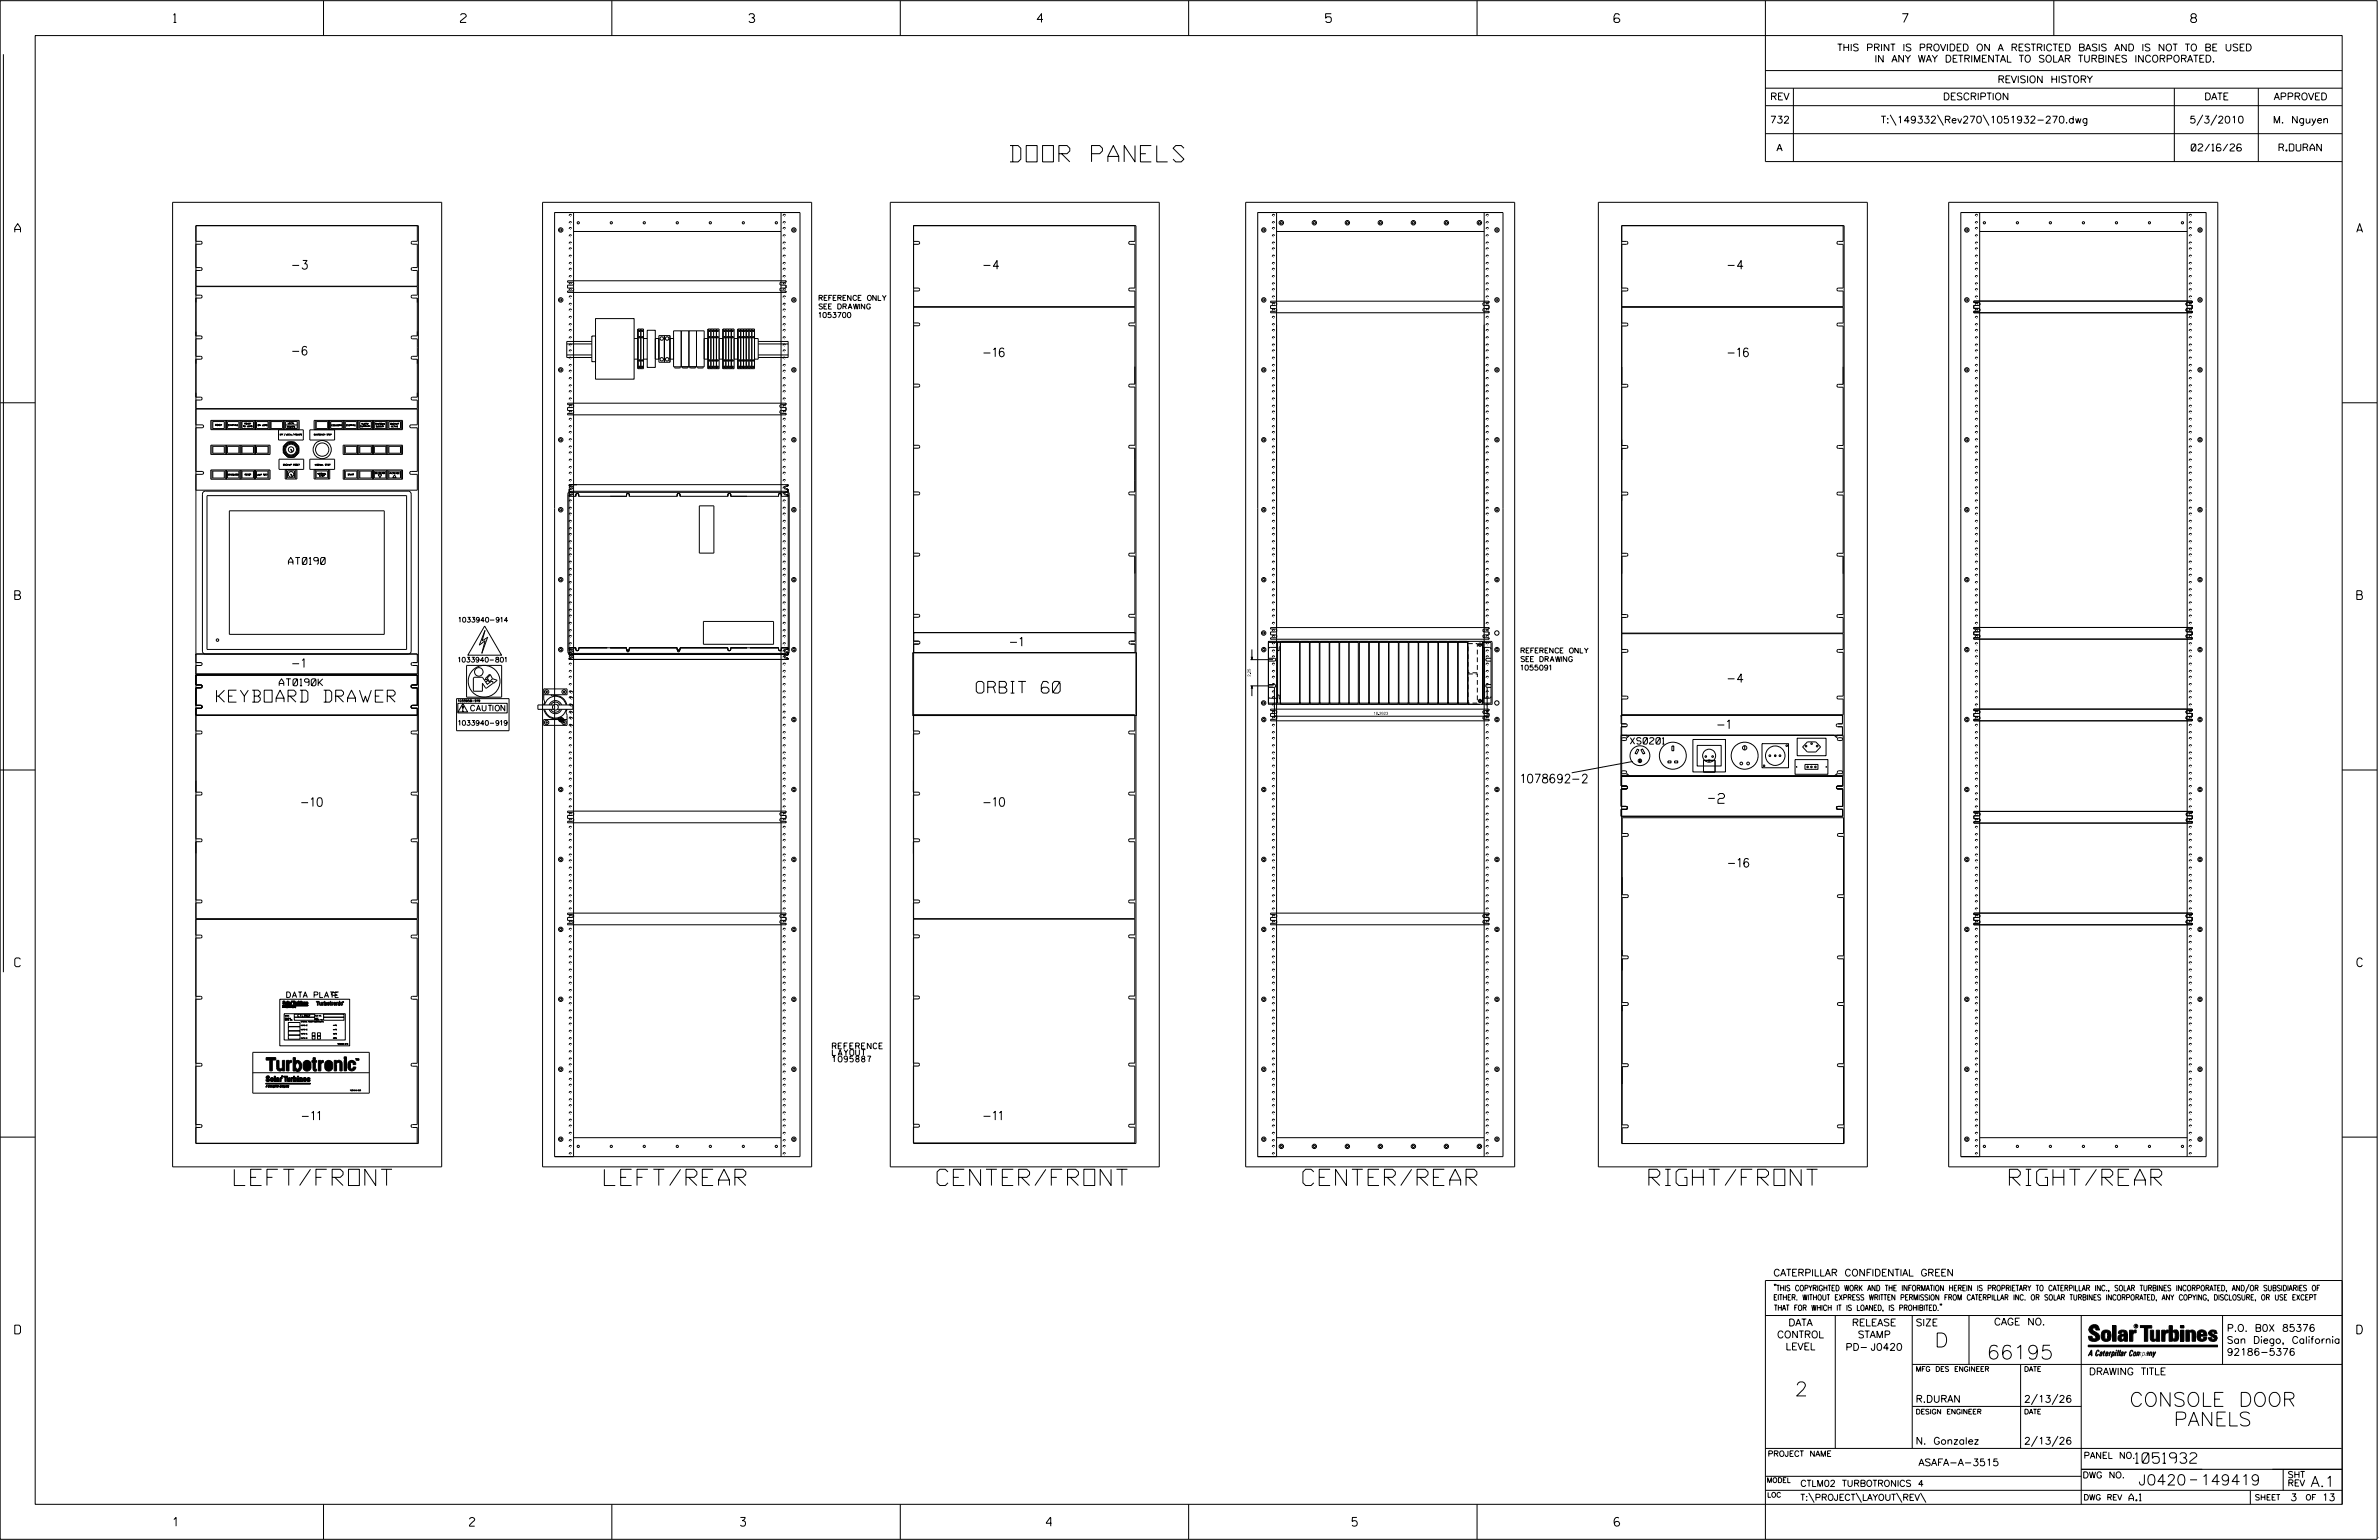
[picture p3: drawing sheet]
<svg xmlns="http://www.w3.org/2000/svg" width="864mm" height="559mm" viewBox="0 0 864 559" stroke-linecap="round" stroke-linejoin="round" font-family="sans-serif">
<defs><g id="words">
<g font-size="5.9">
<text x="366.6" y="58.7">DOOR PANELS</text>
<text x="85.1" y="430.2">LEFT/FRONT</text>
<text x="219.4" y="430.2">LEFT/REAR</text>
<text x="340.2" y="430.2">CENTER/FRONT</text>
<text x="473" y="430.2">CENTER/REAR</text>
<text x="598.6" y="430.2">RIGHT/FRONT</text>
<text x="729.4" y="430.2">RIGHT/REAR</text>
</g>
<g font-size="5.1">
<text x="702.3" y="488.8">D</text>
<text x="721.2" y="493.2">66195</text>
<text x="651.5" y="506.5">2</text>
<text x="773" y="510.3">CONSOLE DOOR</text>
<text x="789.1" y="517.4">PANELS</text>
</g>
<text font-size="4.3" x="78.6" y="254.8">KEYBOARD DRAWER</text>
<text font-size="4.2" x="354.4" y="251.5">ORBIT 60</text>
<g font-size="3.8">
<text x="775.1" y="531">1051932</text>
<text x="776.3" y="538.9">J0420</text>
<text x="798.8" y="538.9">149419</text>
<text x="838.8" y="539.5">A.1</text>
</g>
<text font-size="3.5" x="620.1" y="291.5">-2</text>
<g font-size="3.2">
<text x="63" y="8.2">1</text>
<text x="167.2" y="8.2">2</text>
<text x="271.8" y="8.2">3</text>
<text x="376.5" y="8.2">4</text>
<text x="481.2" y="8.2">5</text>
<text x="690.6" y="8.2">7</text>
<text x="795.3" y="8.2">8</text>
<text x="5.4" y="84.3">A</text>
<text x="855.5" y="84.3">A</text>
<text x="106.1" y="97.7">-3</text>
<text x="357.1" y="97.7">-4</text>
<text x="627.2" y="97.7">-4</text>
<text x="106.1" y="128.9">-6</text>
<text x="357.1" y="129.5">-16</text>
<text x="627.2" y="129.5">-16</text>
<text x="5.4" y="217.5">B</text>
<text x="855.6" y="217.5">B</text>
<text x="366.7" y="234.4">-1</text>
<text x="106.1" y="242.2">-1</text>
<text x="627.2" y="247.7">-4</text>
<text x="623.5" y="264.4">-1</text>
<text x="552.3" y="284.1">1078692-2</text>
<text x="109.4" y="292.6">-10</text>
<text x="357.1" y="292.6">-10</text>
<text x="627.3" y="314.7">-16</text>
<text x="5.4" y="350.8">C</text>
<text x="855.6" y="350.8">C</text>
<text x="109.6" y="406.5">-11</text>
<text x="357.1" y="406.4">-11</text>
<text x="5.4" y="484">D</text>
<text x="855.6" y="484">D</text>
<text x="62.8" y="553.8">1</text>
<text x="170.4" y="553.8">2</text>
<text x="268.8" y="553.8">3</text>
<text x="379.8" y="553.8">4</text>
<text x="490.8" y="553.8">5</text>
<text x="585.9" y="553.8">6</text>
</g>
<g font-size="2.5">
<text x="666.9" y="18.5">THIS PRINT IS PROVIDED ON A RESTRICTED BASIS AND IS NOT TO BE USED</text>
<text x="680.5" y="22.6">IN ANY WAY DETRIMENTAL TO SOLAR TURBINES INCORPORATED.</text>
<text x="725.1" y="30">REVISION HISTORY</text>
<text x="642.6" y="36.3">REV</text>
<text x="705.3" y="36.3">DESCRIPTION</text>
<text x="800.2" y="36.3">DATE</text>
<text x="825.4" y="36.3">APPROVED</text>
<text x="642.5" y="44.7">732</text>
<text x="682.8" y="44.7">T:\149332\Rev270\1051932-270.dwg</text>
<text x="794.8" y="44.7">5/3/2010</text>
<text x="825.1" y="44.7">M. Nguyen</text>
<text x="644.9" y="54.8">A</text>
<text x="795.4" y="54.8">02/16/26</text>
<text x="827.3" y="54.8">R.DURAN</text>
<text x="104.7" y="204.8">AT0190</text>
<text x="101.4" y="248.8">AT0190K</text>
<text x="643.8" y="463">CATERPILLAR CONFIDENTIAL GREEN</text>
<text x="645.1" y="485.5">CONTROL</text>
<text x="649.2" y="481.1">DATA</text>
<text x="672.3" y="481.1">RELEASE</text>
<text x="674.4" y="485.5">STAMP</text>
<text x="695.4" y="481.1">SIZE</text>
<text x="723.8" y="480.8">CAGE NO.</text>
<text x="808.4" y="483.1">P.O. B0X 85376</text>
<text x="648.2" y="489.8">LEVEL</text>
<text x="669.9" y="490">PD- J0420</text>
<text x="808.4" y="487.5">San Diego, California</text>
<text x="808.4" y="491.8">92186-5376</text>
<text x="758.3" y="498.9">DRAWING TITLE</text>
<text x="695.4" y="508.9">R.DURAN</text>
<text x="734.8" y="508.9">2/13/26</text>
<text x="695.4" y="524.1">N. Gonzalez</text>
<text x="734.8" y="524.1">2/13/26</text>
<text x="696.4" y="531.9">ASAFA-A-3515</text>
<text x="772.8" y="544.6">A.1</text>
<text x="831.4" y="544.6">3</text>
<text x="842.9" y="544.6">13</text>
</g>
<text font-size="2.4" x="591.8" y="270">XS0201</text>
<g font-size="2.3">
<text x="756.4" y="529.2">PANEL NO.</text>
<text x="653.5" y="539.4">CTLM02 TURBOTRONICS 4</text>
<text x="756" y="536.3">DWG NO.</text>
<text x="830.4" y="539.3">REV</text>
<text x="830.4" y="536.2">SHT</text>
<text x="653.5" y="544.5">T:\PROJECT\LAYOUT\REV\</text>
</g>
<g font-size="2.1">
<text x="302.2" y="383">LAYOUT</text>
<text x="302.2" y="380.6">REFERENCE</text>
<text x="302.2" y="385.3">1095887</text>
</g>
<g font-size="2">
<text x="170.8" y="257.9">CAUTION</text>
<text x="104.1" y="362">DATA PLATE</text>
<text x="643.8" y="468.4">&quot;THIS COPYRIGHTED WORK AND THE INFORMATION HEREIN IS PROPRIETARY TO CATERPILLAR INC., SOLAR TURBINES INCORPORATED, AND/OR SUBSIDIARIES OF</text>
<text x="643.8" y="471.8">EITHER. WITHOUT EXPRESS WRITTEN PERMISSION FROM CATERPILLAR INC. OR SOLAR TURBINES INCORPORATED, ANY COPYING, DISCLOSURE, OR USE EXCEPT</text>
<text x="644" y="475.6">THAT FOR WHICH IT IS LOANED, IS PROHIBITED.&quot;</text>
<text x="641.7" y="528.5">PROJECT NAME</text>
<text x="756.3" y="544.3">DWG REV</text>
<text x="818.5" y="544.3">SHEET</text>
<text x="836.9" y="544.3">OF</text>
</g>
<g font-size="1.9">
<text x="297.3" y="112.1">SEE DRAWING</text>
<text x="297.3" y="109">REFERENCE ONLY</text>
<text x="297.3" y="115.2">1053700</text>
<text x="552.1" y="237">REFERENCE ONLY</text>
<text x="552.1" y="243.2">1055091</text>
<text x="552.1" y="240.1">SEE DRAWING</text>
</g>
<g font-size="1.8">
<text x="166.6" y="225.8">1033940-914</text>
<text x="166.4" y="240.3">1033940-801</text>
<text x="166.5" y="263.2">1033940-919</text>
<text x="695.4" y="497.6">MFG DES ENGINEER</text>
<text x="734.8" y="497.6">DATE</text>
<text x="695.4" y="513.1">DESIGN ENGINEER</text>
<text x="734.8" y="513.1">DATE</text>
<text x="641.3" y="538">MODEL</text>
<text x="641.5" y="543.3">LOC</text>
</g>
<g font-size="1.1">
<text x="453.9" y="245.5" transform="rotate(-90 453.9 245.5)">2.25</text>
<text x="498.6" y="259.4">18.2623</text>
</g>
<text font-size=".9" x="775.1" y="481.7">R</text>
<g font-size=".8">
<text x="166.3" y="254.7">1033958-919</text>
<text x="108.1" y="369">CTLM02</text>
</g>
<g font-size=".5">
<text x="82.8" y="154.5">STARTING</text>
<text x="88.7" y="154">READY</text>
<text x="93.5" y="154.5">ON LOAD</text>
<text x="104.2" y="155.1">REMOTE</text>
<text x="120.3" y="154.6">COOLDOWN</text>
<text x="125.7" y="154.6">STOPPING</text>
<text x="130.8" y="154.9">SUMMARY</text>
<text x="131.2" y="154">ALARM</text>
<text x="136.2" y="154">SHUTDOWN</text>
<text x="136.4" y="155">SUMMARY</text>
<text x="141.7" y="154.1">BACKUP</text>
<text x="141.9" y="155">ACTIVE</text>
<text x="113.9" y="157.9">EMERGENCY STOP</text>
<text x="88.8" y="172.5">RESET</text>
<text x="93.2" y="172.5">LAMP TEST</text>
<text x="102.8" y="168.9">BACKUP RESET</text>
<text x="126.2" y="172.5">START</text>
<text x="136" y="171.9">DECREASE</text>
<text x="141.4" y="172">INCREASE</text>
</g>
<g font-size=".4">
<text x="122.4" y="379">1034040-916</text>
<text x="127" y="395.8">1034040-903</text>
</g>
<g font-size=".3">
<text x="103.4" y="368.8">MODEL</text>
<text x="103.4" y="369.7">CONSOLE</text>
<text x="103.4" y="370.2">SERIAL NO.</text>
<text x="114.5" y="368.7">S.O. NO.</text>
<text x="114.5" y="369.7">UNIT</text>
<text x="109.2" y="372.2">VOLTS DC</text>
<text x="109.2" y="373.8">VOLTS DC</text>
<text x="109.2" y="376.8">VOLTS AC</text>
<text x="120.9" y="372.2">AMPS</text>
<text x="120.9" y="373.8">AMPS</text>
<text x="120.9" y="376.8">AMPS</text>
</g>
</g></defs>
<g fill="none" stroke="#000" stroke-width=".36">
<path d="M.1 .2h862.8v558.4h-862.8zM1.2 19.7v333.1M12.8 12.9h837.4v533h-837.4zM117.4 .2v12.7M222.1 .2v12.7M326.8 .2v12.7M431.5 .2v12.7M536.2 .2v12.7M587.9 5.5l-.5-.5h-1l-.5 1v1.7l.5 .4h1l.6-.4v-.6l-.6-.5h-1l-.5 .5M640.9 .2v58.4h209.3M745.6 .2v12.7M640.9 25.6h209.3"/>
<path d="M640.9 32h209.3M640.9 38.3h209.3M651 32v26.6M789.3 32v26.6M819.8 32v26.6M640.9 48.5h209.3M686.2 41.7l2.1 3.8M703.3 41.7l2.2 3.8M719.9 41.7l2.1 3.8M799.6 41.7l-2.1 3.8M804.7 41.7l-2.2 3.8M62.7 73.4h97.6v350h-97.6z"/>
<path d="M197 73.4h97.6v350h-97.6zM201.3 77.1h89.1v342.6h-89.1zM207.2 78.5l-.2 .1M207.4 78.2a.39 .39 0 0 0-.4-.4 .39 .39 0 0 0-.3 .5M208.2 77.1v342.6M283.5 77.1v342.6M284.8 78.5l-.1 .1M285.1 78.2a.41 .41 0 0 0-.5-.4 .41 .41 0 0 0-.3 .5M323.2 73.4h97.6v350h-97.6zM452.2 73.4h97.6v350h-97.6zM456.6 77.1h89v342.6h-89zM462.4 78.5l-.1 .1"/>
<path d="M462.7 78.2a.39 .39 0 0 0-.5-.4 .39 .39 0 0 0-.3 .5M463.4 77.1v342.6M538.8 77.1v342.6M540 78.5l-.1 .1M540.3 78.2a.41 .41 0 0 0-.5-.4 .41 .41 0 0 0-.3 .5M580.2 73.4h97.7v350h-97.7zM707.4 73.4h97.7v350h-97.7zM711.8 77.1h89v342.6h-89zM717.6 78.5l-.1 .1M717.9 78.2a.39 .39 0 0 0-.5-.4 .39 .39 0 0 0-.3 .5M718.6 77.1v342.6M794 77.1v342.6"/>
<path d="M795.3 78.5l-.1 .1M795.5 78.2a.41 .41 0 0 0-.4-.4 .41 .41 0 0 0-.3 .5M71.1 87.6h1.7l.6 .5M71.1 97.1h1.7l.6 .5M71.1 81.9h80.8v333h-80.8zM73.4 88.1h.1M73.4 97.6l-.6 .5h-1.7M73.4 88.1l-.6 .5h-1.7M73.4 97.6h.1M149.3 97.6h.1M149.3 97.6l.5 .5h1.7v5.8h-80.4M149.3 88.1l.5 .5h1.7v8.5h-1.7l-.5 .5"/>
<path d="M149.3 88.1h.1M151.5 81.9v5.7h-1.7l-.5 .5M207 96h.2M207 98.1h.2M207.2 81.2h-.2M207.2 83.3h-.2M207.2 85.9l-.2 .1M207.2 88.6h-.2M207.2 90.7h-.2M207.2 93.3l-.2 .1M207.4 80.8a.39 .39 0 0 0-.4-.4 .39 .39 0 0 0-.3 .6M207.4 82.9a.39 .39 0 0 0-.4-.4 .39 .39 0 0 0-.3 .6"/>
<path d="M207.4 85.5a.39 .39 0 0 0-.4-.3 .39 .39 0 0 0-.3 .5M207.4 88.2a.39 .39 0 0 0-.4-.4 .39 .39 0 0 0-.3 .6M207.4 90.3a.39 .39 0 0 0-.4-.4 .39 .39 0 0 0-.3 .6M207.4 93a.39 .39 0 0 0-.4-.4 .39 .39 0 0 0-.3 .5M207.4 95.6a.39 .39 0 0 0-.4-.4 .39 .39 0 0 0-.3 .6M207.4 97.7a.39 .39 0 0 0-.4-.4 .39 .39 0 0 0-.3 .6M208.2 84h75.3M284.7 96h.1M284.7 98.1h.1M284.8 81.2h-.1M284.8 83.3h-.1M284.8 85.9l-.1 .1"/>
<path d="M284.8 88.6h-.1M284.8 90.7h-.1M284.8 93.3l-.1 .1M285.1 80.8a.41 .41 0 0 0-.5-.4 .41 .41 0 0 0-.3 .6M285.1 82.9a.41 .41 0 0 0-.5-.4 .41 .41 0 0 0-.3 .6M285.1 85.5a.41 .41 0 0 0-.5-.3 .41 .41 0 0 0-.3 .5M285.1 88.2a.41 .41 0 0 0-.5-.4 .41 .41 0 0 0-.3 .6M285.1 90.3a.41 .41 0 0 0-.5-.4 .41 .41 0 0 0-.3 .6M285.1 93a.41 .41 0 0 0-.5-.4 .41 .41 0 0 0-.3 .5M285.1 95.6a.41 .41 0 0 0-.5-.4 .41 .41 0 0 0-.3 .6M285.1 97.7a.41 .41 0 0 0-.5-.4 .41 .41 0 0 0-.3 .6M331.6 87.6h1.7l.5 .5"/>
<path d="M331.6 81.9h80.8v333h-80.8zM333.8 88.1l-.5 .6h-1.7M333.8 88.1h.1M409.7 88.1h.1M409.7 88.1l.5 .6h1.8v15.8h-1.8l-.5 .6 .5 .5h1.8v5.7h-80.4M412 81.9v5.7h-1.8l-.5 .5M462.3 96h.1M462.3 98.1h.1M462.4 93.3l-.1 .1M462.4 90.7h-.1M462.4 88.6h-.1M462.4 81.2h-.1"/>
<path d="M462.4 85.9l-.1 .1M462.4 83.3h-.1M462.7 93a.39 .39 0 0 0-.5-.4 .39 .39 0 0 0-.3 .5M462.7 90.3a.39 .39 0 0 0-.5-.4 .39 .39 0 0 0-.3 .6M462.7 88.2a.39 .39 0 0 0-.5-.4 .39 .39 0 0 0-.3 .6M462.7 95.6a.39 .39 0 0 0-.5-.4 .39 .39 0 0 0-.3 .6M462.7 97.7a.39 .39 0 0 0-.5-.4 .39 .39 0 0 0-.3 .6M462.7 80.8a.39 .39 0 0 0-.5-.4 .39 .39 0 0 0-.3 .6M462.7 85.5a.39 .39 0 0 0-.5-.3 .39 .39 0 0 0-.3 .5M462.7 82.9a.39 .39 0 0 0-.5-.4 .39 .39 0 0 0-.3 .6M463.4 84h75.4M539.9 96h.1"/>
<path d="M539.9 98.1h.1M540 90.7h-.1M540 93.3l-.1 .1M540 85.9l-.1 .1M540 88.6h-.1M540 83.3h-.1M540 81.2h-.1M540.3 90.3a.41 .41 0 0 0-.5-.4 .41 .41 0 0 0-.3 .6M540.3 93a.41 .41 0 0 0-.5-.4 .41 .41 0 0 0-.3 .5M540.3 85.5a.41 .41 0 0 0-.5-.3 .41 .41 0 0 0-.3 .5M540.3 88.2a.41 .41 0 0 0-.5-.4 .41 .41 0 0 0-.3 .6M540.3 82.9a.41 .41 0 0 0-.5-.4 .41 .41 0 0 0-.3 .6"/>
<path d="M540.3 80.8a.41 .41 0 0 0-.5-.4 .41 .41 0 0 0-.3 .6M540.3 95.6a.41 .41 0 0 0-.5-.4 .41 .41 0 0 0-.3 .6M540.3 97.7a.41 .41 0 0 0-.5-.4 .41 .41 0 0 0-.3 .6M588.7 87.6h1.7l.5 .5M588.7 81.9h80.7v333h-80.7zM590.9 88.1l-.5 .6h-1.7M590.9 88.1h.1M666.8 88.1h.1M666.8 88.1l.5 .6h1.8v15.8h-1.8l-.5 .6 .5 .5h1.8v5.7h-80.4M669.1 81.9v5.7h-1.8l-.5 .5M717.5 98.1h.1M717.5 96h.1"/>
<path d="M717.6 93.3l-.1 .1M717.6 90.7h-.1M717.6 88.6h-.1M717.6 85.9l-.1 .1M717.6 83.3h-.1M717.6 81.2h-.1M717.9 97.7a.39 .39 0 0 0-.5-.4 .39 .39 0 0 0-.3 .6M717.9 95.6a.39 .39 0 0 0-.5-.4 .39 .39 0 0 0-.3 .6M717.9 93a.39 .39 0 0 0-.5-.4 .39 .39 0 0 0-.3 .5M717.9 90.3a.39 .39 0 0 0-.5-.4 .39 .39 0 0 0-.3 .6M717.9 88.2a.39 .39 0 0 0-.5-.4 .39 .39 0 0 0-.3 .6M717.9 85.5a.39 .39 0 0 0-.5-.3 .39 .39 0 0 0-.3 .5"/>
<path d="M717.9 82.9a.39 .39 0 0 0-.5-.4 .39 .39 0 0 0-.3 .6M717.9 80.8a.39 .39 0 0 0-.5-.4 .39 .39 0 0 0-.3 .6M718.6 84h75.4M795.2 98.1h.1M795.2 96h.1M795.3 93.3l-.1 .1M795.3 90.7h-.1M795.3 88.6h-.1M795.3 85.9l-.1 .1M795.3 83.3h-.1M795.3 81.2h-.1M795.5 97.7a.41 .41 0 0 0-.4-.4 .41 .41 0 0 0-.3 .6"/>
<path d="M795.5 95.6a.41 .41 0 0 0-.4-.4 .41 .41 0 0 0-.3 .6M795.5 93a.41 .41 0 0 0-.4-.4 .41 .41 0 0 0-.3 .5M795.5 90.3a.41 .41 0 0 0-.4-.4 .41 .41 0 0 0-.3 .6M795.5 88.2a.41 .41 0 0 0-.4-.4 .41 .41 0 0 0-.3 .6M795.5 85.5a.41 .41 0 0 0-.4-.3 .41 .41 0 0 0-.3 .5M795.5 82.9a.41 .41 0 0 0-.4-.4 .41 .41 0 0 0-.3 .6M795.5 80.8a.41 .41 0 0 0-.4-.4 .41 .41 0 0 0-.3 .6M71.1 107.1h1.7l.6 .5M71.1 104h80.4v3.1h-1.7l-.5 .5M73.4 107.6h.1M73.4 107.6l-.6 .6h-1.7M149.2 107.6h.1"/>
<path d="M149.3 107.6l.5 .6h1.7v13.7h-1.7l-.5 .5M207 103.4h.2M207 100.8h.2M207 105.5h.2M207.2 110.8h-.2M207.2 108.1l-.2 .1M207.2 112.9h-.2M207.2 118.2h-.2M207.2 115.5l-.2 .1M207.4 103a.39 .39 0 0 0-.4-.4 .39 .39 0 0 0-.3 .6M207.4 100.4a.39 .39 0 0 0-.4-.4 .39 .39 0 0 0-.3 .5M207.4 105.1a.39 .39 0 0 0-.4-.4 .39 .39 0 0 0-.3 .6"/>
<path d="M207.4 110.4a.38 .38 0 0 0-.4-.4 .38 .38 0 0 0-.3 .6M207.4 107.8a.38 .38 0 0 0-.4-.4 .38 .38 0 0 0-.3 .5M207.4 112.5a.39 .39 0 0 0-.4-.4 .39 .39 0 0 0-.3 .6M207.4 119.9a.39 .39 0 0 0-.4-.4 .39 .39 0 0 0-.3 .6M207.4 117.8a.39 .39 0 0 0-.4-.4 .39 .39 0 0 0-.3 .6M207.4 115.2a.39 .39 0 0 0-.4-.4 .39 .39 0 0 0-.3 .5M208.2 105.1l-.5 .5h-1.7v.5h79.3v-.5h-1.7l-.5-.5M208.2 102.9l-.5 .6h-1.7v1h1.7l.5 .6M208.2 102.9l-.5-.5h-1.7v-.5h79.3v.5h-1.7l-.5 .5M208.3 102.9h.1M208.3 105v.1M216.2 115.6h14v22h-14z"/>
<path d="M231.6 119.4v14.4h2v-14.4h-2.1v14.4M232.6 119.4v14.4M234.9 119.8h3v13.5h-3zM257.1 119.4v14.4h4v-14.4h-4.1v14.4M258.1 119.4v14.4M259 119.4v14.4M260.1 119.4v14.4M262.4 119.4h4.1v14.4h-4.1zM262.5 119.4v14.4M263.5 119.4v14.4M264.5 119.4v14.4M265.5 119.4v14.4"/>
<path d="M267.8 119.4h6.1v14.4h-6.1zM267.9 119.4v14.4M268.9 119.4v14.4M269.9 119.4v14.4M270.9 119.4v14.4M271.9 119.4v14.4M272.9 119.4v14.4M283.1 102.9h.1M283.1 105v.1M283.1 102.9l.5 .6h1.7v1h-1.7l-.5 .6M284.3 102.9h.1M284.7 105.5h.1"/>
<path d="M284.7 100.8h.1M284.7 103.4h.1M284.7 110.4h.1M284.8 110.8h-.1M284.8 108.1l-.1 .1M284.8 112.9h-.1M284.8 118.2h-.1M284.8 115.5l-.1 .1M285.1 110.4a.4 .4 0 0 0-.5-.4 .4 .4 0 0 0-.3 .6M285.1 107.8a.4 .4 0 0 0-.5-.4 .4 .4 0 0 0-.3 .5M285.1 105.1a.41 .41 0 0 0-.5-.4 .41 .41 0 0 0-.3 .6M285.1 100.4a.41 .41 0 0 0-.5-.4 .41 .41 0 0 0-.3 .5"/>
<path d="M285.1 103a.41 .41 0 0 0-.5-.4 .41 .41 0 0 0-.3 .6M285.1 112.5a.41 .41 0 0 0-.5-.4 .41 .41 0 0 0-.3 .6M285.1 119.9a.41 .41 0 0 0-.5-.4 .41 .41 0 0 0-.3 .6M285.1 117.8a.41 .41 0 0 0-.5-.4 .41 .41 0 0 0-.3 .6M285.1 115.2a.41 .41 0 0 0-.5-.4 .41 .41 0 0 0-.3 .5M331.6 117.2h1.7l.6 .5M331.6 104.5h1.7a.53 .53 0 0 1 .5 .6 .53 .53 0 0 1-.5 .5h-1.7M331.6 111.5h80.4v5.7h-1.8l-.5 .5M333.8 105h.1M333.9 117.7l-.6 .5h-1.7M333.9 117.7h.1M409.7 105h.1"/>
<path d="M409.7 117.7l.5 .5h1.8v21.2h-1.8l-.5 .5M409.7 117.7h.1M462.3 103.4h.1M462.3 100.8h.1M462.4 112.9h-.1M462.4 118.2h-.1M462.4 115.5l-.1 .1M462.4 105.5h-.1M462.4 110.8h-.1M462.4 108.1l-.1 .1M462.7 112.5a.39 .39 0 0 0-.5-.4 .39 .39 0 0 0-.3 .6M462.7 119.9a.39 .39 0 0 0-.5-.4 .39 .39 0 0 0-.3 .6"/>
<path d="M462.7 117.8a.39 .39 0 0 0-.5-.4 .39 .39 0 0 0-.3 .6M462.7 115.2a.39 .39 0 0 0-.5-.4 .39 .39 0 0 0-.3 .5M462.7 105.1a.39 .39 0 0 0-.5-.4 .39 .39 0 0 0-.3 .6M462.7 103a.39 .39 0 0 0-.5-.4 .39 .39 0 0 0-.3 .6M462.7 100.4a.39 .39 0 0 0-.5-.4 .39 .39 0 0 0-.3 .5M462.7 110.4a.39 .39 0 0 0-.5-.4 .39 .39 0 0 0-.3 .6M462.7 107.8a.38 .38 0 0 0-.5-.4 .38 .38 0 0 0-.3 .5M463.5 112.5l-.5 .5h-1.8v.5h79.3v-.5h-1.7l-.5-.5M463.5 110.3l-.5-.5h-1.8v-.5h79.3v.5h-1.7l-.5 .5M463.5 110.3l-.5 .6h-1.8v1h1.8l.5 .5M463.5 110.3h.1M463.5 112.4v.1"/>
<path d="M538.3 110.3l.5 .6h1.7v1h-1.7l-.5 .5M538.3 110.3h.1M538.3 112.4v.1M539.9 110.4h.1M539.9 100.8h.1M539.9 103.4h.1M540 112.9h-.1M540 118.2h-.1M540 115.5l-.1 .1M540 110.8h-.1M540 108.1l-.1 .1M540 105.5h-.1"/>
<path d="M540.3 112.5a.41 .41 0 0 0-.5-.4 .41 .41 0 0 0-.3 .6M540.3 119.9a.41 .41 0 0 0-.5-.4 .41 .41 0 0 0-.3 .6M540.3 117.8a.41 .41 0 0 0-.5-.4 .41 .41 0 0 0-.3 .6M540.3 115.2a.41 .41 0 0 0-.5-.4 .41 .41 0 0 0-.3 .5M540.3 110.4a.41 .41 0 0 0-.5-.4 .41 .41 0 0 0-.3 .6M540.3 107.8a.4 .4 0 0 0-.5-.4 .4 .4 0 0 0-.3 .5M540.3 105.1a.41 .41 0 0 0-.5-.4 .41 .41 0 0 0-.3 .6M540.3 100.4a.41 .41 0 0 0-.5-.4 .41 .41 0 0 0-.3 .5M540.3 103a.41 .41 0 0 0-.5-.4 .41 .41 0 0 0-.3 .6M588.7 117.2h1.7l.5 .6M588.7 111.5h80.4v5.7h-1.8l-.5 .6M588.7 104.5h1.7a.53 .53 0 0 1 .5 .6 .53 .53 0 0 1-.5 .5h-1.7"/>
<path d="M590.9 117.8l-.5 .5h-1.7M590.9 105h.1M591 117.8h.1M666.8 105h.1M666.8 117.8l.5 .5h1.8v21.2h-1.8l-.5 .5M666.8 117.8h.1M717.5 100.8h.1M717.5 103.4h.1M717.6 115.5l-.1 .1M717.6 118.2h-.1M717.6 112.9h-.1M717.6 108.1l-.1 .1"/>
<path d="M717.6 110.8h-.1M717.6 105.5h-.1M717.9 115.2a.39 .39 0 0 0-.5-.4 .39 .39 0 0 0-.3 .5M717.9 117.8a.39 .39 0 0 0-.5-.4 .39 .39 0 0 0-.3 .6M717.9 119.9a.39 .39 0 0 0-.5-.4 .39 .39 0 0 0-.3 .6M717.9 112.5a.39 .39 0 0 0-.5-.4 .39 .39 0 0 0-.3 .6M717.9 107.8a.38 .38 0 0 0-.5-.4 .38 .38 0 0 0-.3 .5M717.9 110.4a.39 .39 0 0 0-.5-.4 .39 .39 0 0 0-.3 .6M717.9 105.1a.39 .39 0 0 0-.5-.4 .39 .39 0 0 0-.3 .6M717.9 100.4a.39 .39 0 0 0-.5-.4 .39 .39 0 0 0-.3 .5M717.9 103a.39 .39 0 0 0-.5-.4 .39 .39 0 0 0-.3 .6M718.7 112.4l-.5 .6h-1.7v.5h79.3v-.5h-1.7l-.6-.6"/>
<path d="M718.7 110.3l-.5 .5h-1.7v1.1h1.7l.5 .5M718.7 110.3h.1M718.7 112.4h.1M793.5 110.3l.6 .5h1.7v1.1h-1.7l-.6 .5M793.5 110.3l.6-.5h1.7v-.5h-79.3v.5h1.7l.5 .5M793.5 110.3h.1M793.5 112.4h.1M795.1 110.4h.1M795.2 103.4h.1M795.2 100.8h.1M795.3 115.5l-.1 .1M795.3 118.2h-.1"/>
<path d="M795.3 112.9h-.1M795.3 105.5h-.1M795.3 108.1l-.1 .1M795.3 110.8h-.1M795.5 115.2a.41 .41 0 0 0-.4-.4 .41 .41 0 0 0-.3 .5M795.5 117.8a.41 .41 0 0 0-.4-.4 .41 .41 0 0 0-.3 .6M795.5 119.9a.41 .41 0 0 0-.4-.4 .41 .41 0 0 0-.3 .6M795.5 112.5a.41 .41 0 0 0-.4-.4 .41 .41 0 0 0-.3 .6M795.5 103a.41 .41 0 0 0-.4-.4 .41 .41 0 0 0-.3 .6M795.5 100.4a.41 .41 0 0 0-.4-.4 .41 .41 0 0 0-.3 .5M795.5 105.1a.41 .41 0 0 0-.4-.4 .41 .41 0 0 0-.3 .6M795.5 107.8a.4 .4 0 0 0-.4-.4 .4 .4 0 0 0-.3 .5"/>
<path d="M795.5 110.4a.41 .41 0 0 0-.4-.4 .41 .41 0 0 0-.3 .6M71.1 129.3h1.7l.6 .5M71.1 121.9h1.7l.6 .5M73.4 122.4h.1M73.4 129.8h.1M73.4 129.8l-.6 .6h-1.7M73.4 122.4l-.6 .5h-1.7M149.2 122.4h.1M149.2 129.8h.1M149.3 129.8l.5 .6h1.7v13.7h-1.7l-.5 .5M149.3 122.4l.5 .5h1.7v6.4h-1.7l-.5 .5M151.5 122.2h.1"/>
<path d="M151.5 130h.1M205.7 128.8h9.1M205.7 124.8h9.1M207 137.8h.2M207.2 120.3h-.2M207.2 122.9l-.2 .1M207.2 130.4h-.2M207.2 133h-.2M207.2 127.7h-.2M207.2 135.1h-.2M207.2 125.6h-.2M207.4 122.6a.39 .39 0 0 0-.4-.4 .39 .39 0 0 0-.3 .5"/>
<path d="M207.4 130a.39 .39 0 0 0-.4-.4 .39 .39 0 0 0-.3 .5M207.4 132.6a.39 .39 0 0 0-.4-.4 .39 .39 0 0 0-.3 .6M207.4 127.3a.39 .39 0 0 0-.4-.4 .39 .39 0 0 0-.3 .6M207.4 134.7a.39 .39 0 0 0-.4-.4 .39 .39 0 0 0-.3 .6M207.4 125.2a.39 .39 0 0 0-.4-.4 .39 .39 0 0 0-.3 .6M207.4 137.4a.39 .39 0 0 0-.4-.4 .39 .39 0 0 0-.3 .5M214.8 121.9h1.4v9.3h-1.4zM214.8 123.9h-9.1v5.8h9.1M230.2 130.3h1.3M230.2 122.8h1.3M233.6 130.3h1.3M233.6 122.8h1.4"/>
<path d="M239.2 122.8h-1.3v7.5h1.3M239.2 121.8h4v9.6h-4zM241.2 121.8v9.6M243.2 130.3h1.3M243.2 122.8h1.3M244.5 120.1h11.1v13h-11.1zM244.9 133.1l.1 .4h1.8l.1-.4M247.3 120.1v13M247.7 133.1v.4M247.7 133.5h.1M249.7 133.1l-.1 .4h-1.8M250.1 120.1v13"/>
<path d="M250.5 133.1l.1 .4h1.8v-.4M252.8 120.1v13M253.3 133.5h.1M253.3 133.1v.4M255.2 133.1l-.1 .4h-1.8M255.6 122.8h1.4M255.6 130.3h1.4M261.1 130.3h1.3M261.1 122.8h1.3M266.5 130.3h1.3M266.5 122.8h1.3M273.9 122.8h1.3v7.5h-1.3"/>
<path d="M275.2 128.8h10.9M275.2 123.9h10.9v5.8h-10.9M275.2 124.8h10.9M284.7 137.8h.1M284.8 125.6h-.1M284.8 127.7h-.1M284.8 120.3h-.1M284.8 122.9l-.1 .1M284.8 135.1h-.1M284.8 130.4h-.1M284.8 133h-.1M285.1 125.2a.41 .41 0 0 0-.5-.4 .41 .41 0 0 0-.3 .6"/>
<path d="M285.1 127.3a.41 .41 0 0 0-.5-.4 .41 .41 0 0 0-.3 .6M285.1 122.6a.41 .41 0 0 0-.5-.4 .41 .41 0 0 0-.3 .5M285.1 134.7a.41 .41 0 0 0-.5-.4 .41 .41 0 0 0-.3 .6M285.1 137.4a.41 .41 0 0 0-.5-.4 .41 .41 0 0 0-.3 .5M285.1 130a.41 .41 0 0 0-.5-.4 .41 .41 0 0 0-.3 .5M285.1 132.6a.41 .41 0 0 0-.5-.4 .41 .41 0 0 0-.3 .6M331.6 139.4h1.7l.6 .5M333.9 139.9h.1M333.9 139.9l-.6 .5h-1.7M409.7 139.9l.5 .5h1.8v21.2h-1.8l-.5 .5M409.7 139.9h.1M412 139.7h.1"/>
<path d="M462.3 137.8h.1M462.4 130.4h-.1M462.4 133h-.1M462.4 127.7h-.1M462.4 135.1h-.1M462.4 120.3h-.1M462.4 125.6h-.1M462.4 122.9l-.1 .1M462.7 130a.39 .39 0 0 0-.5-.4 .39 .39 0 0 0-.3 .5M462.7 132.6a.39 .39 0 0 0-.5-.4 .39 .39 0 0 0-.3 .6M462.7 127.3a.39 .39 0 0 0-.5-.4 .39 .39 0 0 0-.3 .6M462.7 134.7a.39 .39 0 0 0-.5-.4 .39 .39 0 0 0-.3 .6"/>
<path d="M462.7 137.4a.39 .39 0 0 0-.5-.4 .39 .39 0 0 0-.3 .5M462.7 125.2a.39 .39 0 0 0-.5-.4 .39 .39 0 0 0-.3 .6M462.7 122.6a.39 .39 0 0 0-.5-.4 .39 .39 0 0 0-.3 .5M539.9 137.8h.1M540 135.1h-.1M540 130.4h-.1M540 133h-.1M540 125.6h-.1M540 127.7h-.1M540 120.3h-.1M540 122.9l-.1 .1M540.3 134.7a.41 .41 0 0 0-.5-.4 .41 .41 0 0 0-.3 .6"/>
<path d="M540.3 137.4a.41 .41 0 0 0-.5-.4 .41 .41 0 0 0-.3 .5M540.3 130a.41 .41 0 0 0-.5-.4 .41 .41 0 0 0-.3 .5M540.3 132.6a.41 .41 0 0 0-.5-.4 .41 .41 0 0 0-.3 .6M540.3 125.2a.41 .41 0 0 0-.5-.4 .41 .41 0 0 0-.3 .6M540.3 127.3a.41 .41 0 0 0-.5-.4 .41 .41 0 0 0-.3 .6M540.3 122.6a.41 .41 0 0 0-.5-.4 .41 .41 0 0 0-.3 .5M588.7 139.5h1.7l.5 .5M590.9 140l-.5 .5h-1.7M591 140h.1M666.8 140l.5 .5h1.8v21.1h-1.8l-.5 .6M666.8 140h.1M717.5 137.8h.1"/>
<path d="M717.6 125.6h-.1M717.6 135.1h-.1M717.6 127.7h-.1M717.6 133h-.1M717.6 130.4h-.1M717.6 122.9l-.1 .1M717.6 120.3h-.1M717.9 137.4a.39 .39 0 0 0-.5-.4 .39 .39 0 0 0-.3 .5M717.9 125.2a.39 .39 0 0 0-.5-.4 .39 .39 0 0 0-.3 .6M717.9 134.7a.39 .39 0 0 0-.5-.4 .39 .39 0 0 0-.3 .6M717.9 127.3a.39 .39 0 0 0-.5-.4 .39 .39 0 0 0-.3 .6M717.9 132.6a.39 .39 0 0 0-.5-.4 .39 .39 0 0 0-.3 .6"/>
<path d="M717.9 130a.39 .39 0 0 0-.5-.4 .39 .39 0 0 0-.3 .5M717.9 122.6a.39 .39 0 0 0-.5-.4 .39 .39 0 0 0-.3 .5M795.2 137.8h.1M795.3 133h-.1M795.3 130.4h-.1M795.3 135.1h-.1M795.3 122.9l-.1 .1M795.3 120.3h-.1M795.3 127.7h-.1M795.3 125.6h-.1M795.5 132.6a.41 .41 0 0 0-.4-.4 .41 .41 0 0 0-.3 .6M795.5 130a.41 .41 0 0 0-.4-.4 .41 .41 0 0 0-.3 .5"/>
<path d="M795.5 137.4a.41 .41 0 0 0-.4-.4 .41 .41 0 0 0-.3 .5M795.5 134.7a.41 .41 0 0 0-.4-.4 .41 .41 0 0 0-.3 .6M795.5 122.6a.41 .41 0 0 0-.4-.4 .41 .41 0 0 0-.3 .5M795.5 127.3a.41 .41 0 0 0-.4-.4 .41 .41 0 0 0-.3 .6M795.5 125.2a.41 .41 0 0 0-.4-.4 .41 .41 0 0 0-.3 .6M.1 146.2h12.7M71.1 154.2h2.3l.5 .5-.5 .5h-2.3M71.1 144.1h1.7l.6 .5M71.1 148.4h80.4v5.8h-2.2a.53 .53 0 0 0-.6 .5 .53 .53 0 0 0 .6 .5h2.2v15.9h-2.2l-.6 .5 .6 .5h2.2v5.8h-80.4M73.4 144.6h.1M73.4 144.6l-.6 .6h-1.7M76.5 152.5h32.1v3.4h-32.1z"/>
<path d="M76.9 152.5v3.4M77.3 153h4.1v2.5h-4.1zM78.2 154.2l.3-.2h-.3v.5M78.4 154.2l.2 .3M78.7 154.2h.3M79.1 154h-.4v.5h.4M79.1 154.5l.2-.5 .3 .5M79.2 154.3h.3M79.7 154l.3 .1-.1 .4h-.2zM80.1 154l.2 .5M80.5 154l-.2 .2M81.8 152.5v3.4"/>
<path d="M82.2 152.5v3.4M82.5 153h4.2v2.5h-4.2zM87.1 152.5v3.4M87.5 152.5v3.4M87.8 153h4.2v2.5h-4.2zM88.2 154.4h.4M88.4 154.4v.5M89.8 154.4v.5h.3M90.7 154.9l.2-.5 .2 .5M90.8 154.8h.2M91.2 154.4l.4 .2-.1 .3h-.3zM92.3 152.5v3.4"/>
<path d="M92.7 152.5v3.4M93.1 153h4.2v2.5h-4.2zM97.6 152.5v3.4M98 152.5v3.4M98.4 153h4.2v2.5h-4.2zM101.1 156h9v3.7h-9zM102.1 157.7h.2M102.4 157.4h-.3v.5M102.6 157.7h.1M102.8 157.4h-.2v.5M102.9 152.5v3.4M103.3 152.5v3.4"/>
<path d="M103.6 157.3l-.4 .8M103.7 154.2h4.2M103.7 152.9h4.2v2.6h-4.2zM103.9 157.4v.5h.3M104.6 153.3v.5h.3M105.1 157.6l-.3 .1 .1 .2 .2-.1M105.2 157.9l.2-.5 .2 .5M105.3 157.8h.2M105.7 157.4v.5h.2M105.9 153.5h-.4l.1 .3 .3-.1M106 153.8l.2-.5 .2 .5M106.1 153.7h.2"/>
<path d="M106.5 153.3v.5h.4M106.6 157.3l-.4 .8M107 157.7l.3-.2-.3-.1v.5M107.2 157.7l.1 .2M107.5 157.7h.2M107.8 157.4h-.3v.5h.3M107.9 157.9v-.5l.2 .5 .2-.5v.5M108.2 152.5v3.4M108.9 157.4h.3M109 157.4v.5M109.3 157.7h.2M109.6 157.4h-.3v.5h.3"/>
<path d="M112.5 156h9v3.7h-9zM114 152.5h32.1v3.4h-32.1zM114.4 152.5v3.4M114.8 153h4.2v2.5h-4.2zM119.3 152.5v3.4M119.7 152.5v3.4M120.1 153h4.1v2.5h-4.1zM124.6 152.5v3.4M125 152.5v3.4M125.3 153h4.2v2.5h-4.2zM129.9 152.5v3.4M130.3 152.5v3.4"/>
<path d="M130.6 153h4.2v2.5h-4.2zM135.1 152.5v3.4M135.6 152.5v3.4M135.9 153h4.2v2.5h-4.2zM140.4 152.5v3.4M140.9 152.5v3.4M141.2 153h4.2v2.5h-4.2zM145.7 152.5v3.4M149.2 144.6h.1M149.3 144.6l.5 .6h1.7v3.1h-80.4M207 145.2h.2M207 140.4h.2"/>
<path d="M207 142.5h.2M207.2 152.5l-.2 .1M207.2 155.2h-.2M207.2 157.3h-.2M207.2 149.9h-.2M207.2 147.8h-.2M207.2 159.9l-.2 .1M207.4 144.8a.39 .39 0 0 0-.4-.4 .39 .39 0 0 0-.3 .6M207.4 140a.39 .39 0 0 0-.4-.4 .39 .39 0 0 0-.3 .6M207.4 142.1a.39 .39 0 0 0-.4-.3 .39 .39 0 0 0-.3 .5M207.4 152.2a.39 .39 0 0 0-.4-.4 .39 .39 0 0 0-.3 .5M207.4 154.8a.39 .39 0 0 0-.4-.4 .39 .39 0 0 0-.3 .6"/>
<path d="M207.4 157a.39 .39 0 0 0-.4-.5 .39 .39 0 0 0-.3 .6M207.4 149.5a.38 .38 0 0 0-.4-.3 .38 .38 0 0 0-.3 .5M207.4 147.4a.38 .38 0 0 0-.4-.4 .38 .38 0 0 0-.3 .6M207.4 159.6a.39 .39 0 0 0-.4-.4 .39 .39 0 0 0-.3 .5M208.2 147.4l-.5 .5h-1.7v1h1.7l.5 .5M208.2 149.4v.1M208.3 147.3h.1M283.1 147.3h.1M283.1 149.5l.5 .5h1.7v.5h-79.3v-.5h1.7l.5-.5M283.1 147.4l.5-.6h1.7v-.5h-79.3v.5h1.7l.5 .6M283.1 147.4l.5 .5h1.7v1h-1.7l-.5 .5M283.1 149.4v.1"/>
<path d="M284.3 147.4h.1M284.7 145.2h.1M284.7 140.4h.1M284.7 142.5h.1M284.8 147.8h-.1M284.8 159.9l-.1 .1M284.8 155.2h-.1M284.8 157.3h-.1M284.8 152.5l-.1 .1M284.8 149.9h-.1M285.1 144.8a.41 .41 0 0 0-.5-.4 .41 .41 0 0 0-.3 .6M285.1 140a.41 .41 0 0 0-.5-.4 .41 .41 0 0 0-.3 .6"/>
<path d="M285.1 142.1a.41 .41 0 0 0-.5-.3 .41 .41 0 0 0-.3 .5M285.1 147.4a.4 .4 0 0 0-.5-.4 .4 .4 0 0 0-.3 .6M285.1 159.6a.41 .41 0 0 0-.5-.4 .41 .41 0 0 0-.3 .5M285.1 154.8a.41 .41 0 0 0-.5-.4 .41 .41 0 0 0-.3 .6M285.1 157a.41 .41 0 0 0-.5-.5 .41 .41 0 0 0-.3 .6M285.1 152.2a.41 .41 0 0 0-.5-.4 .41 .41 0 0 0-.3 .5M285.1 149.5a.4 .4 0 0 0-.5-.3 .4 .4 0 0 0-.3 .5M462.3 145.2h.1M462.3 140.4h.1M462.3 142.5h.1M462.4 152.5l-.1 .1M462.4 159.9l-.1 .1"/>
<path d="M462.4 155.2h-.1M462.4 157.3h-.1M462.4 149.9h-.1M462.4 147.8h-.1M462.7 152.2a.39 .39 0 0 0-.5-.4 .39 .39 0 0 0-.3 .5M462.7 159.6a.39 .39 0 0 0-.5-.4 .39 .39 0 0 0-.3 .5M462.7 154.8a.39 .39 0 0 0-.5-.4 .39 .39 0 0 0-.3 .6M462.7 157a.39 .39 0 0 0-.5-.5 .39 .39 0 0 0-.3 .6M462.7 144.8a.39 .39 0 0 0-.5-.4 .39 .39 0 0 0-.3 .6M462.7 140a.39 .39 0 0 0-.5-.4 .39 .39 0 0 0-.3 .6M462.7 142.1a.39 .39 0 0 0-.5-.3 .39 .39 0 0 0-.3 .5M462.7 149.5a.38 .38 0 0 0-.5-.3 .38 .38 0 0 0-.3 .5"/>
<path d="M462.7 147.4a.38 .38 0 0 0-.5-.4 .38 .38 0 0 0-.3 .6M539.9 145.2h.1M539.9 140.4h.1M539.9 142.5h.1M540 159.9l-.1 .1M540 155.2h-.1M540 157.3h-.1M540 152.5l-.1 .1M540 149.9h-.1M540 147.8h-.1M540.3 144.8a.41 .41 0 0 0-.5-.4 .41 .41 0 0 0-.3 .6M540.3 140a.41 .41 0 0 0-.5-.4 .41 .41 0 0 0-.3 .6"/>
<path d="M540.3 142.1a.41 .41 0 0 0-.5-.3 .41 .41 0 0 0-.3 .5M540.3 159.6a.41 .41 0 0 0-.5-.4 .41 .41 0 0 0-.3 .5M540.3 154.8a.41 .41 0 0 0-.5-.4 .41 .41 0 0 0-.3 .6M540.3 157a.41 .41 0 0 0-.5-.5 .41 .41 0 0 0-.3 .6M540.3 152.2a.41 .41 0 0 0-.5-.4 .41 .41 0 0 0-.3 .5M540.3 149.5a.4 .4 0 0 0-.5-.3 .4 .4 0 0 0-.3 .5M540.3 147.4a.4 .4 0 0 0-.5-.4 .4 .4 0 0 0-.3 .6M717.5 142.5h.1M717.5 140.4h.1M717.5 145.2h.1M717.6 159.9l-.1 .1M717.6 147.8h-.1"/>
<path d="M717.6 149.9h-.1M717.6 157.3h-.1M717.6 155.2h-.1M717.6 152.5l-.1 .1M717.9 159.6a.39 .39 0 0 0-.5-.4 .39 .39 0 0 0-.3 .5M717.9 147.4a.38 .38 0 0 0-.5-.4 .38 .38 0 0 0-.3 .6M717.9 149.5a.38 .38 0 0 0-.5-.3 .38 .38 0 0 0-.3 .5M717.9 157a.39 .39 0 0 0-.5-.5 .39 .39 0 0 0-.3 .6M717.9 154.8a.39 .39 0 0 0-.5-.4 .39 .39 0 0 0-.3 .6M717.9 152.2a.39 .39 0 0 0-.5-.4 .39 .39 0 0 0-.3 .5M717.9 142.1a.39 .39 0 0 0-.5-.3 .39 .39 0 0 0-.3 .5M717.9 140a.39 .39 0 0 0-.5-.4 .39 .39 0 0 0-.3 .6"/>
<path d="M717.9 144.8a.39 .39 0 0 0-.5-.4 .39 .39 0 0 0-.3 .6M795.2 142.5h.1M795.2 140.4h.1M795.2 145.2h.1M795.3 149.9h-.1M795.3 152.5l-.1 .1M795.3 157.3h-.1M795.3 155.2h-.1M795.3 159.9l-.1 .1M795.3 147.8h-.1M795.5 149.5a.4 .4 0 0 0-.4-.3 .4 .4 0 0 0-.3 .5M795.5 152.2a.41 .41 0 0 0-.4-.4 .41 .41 0 0 0-.3 .5"/>
<path d="M795.5 157a.41 .41 0 0 0-.4-.5 .41 .41 0 0 0-.3 .6M795.5 154.8a.41 .41 0 0 0-.4-.4 .41 .41 0 0 0-.3 .6M795.5 159.6a.41 .41 0 0 0-.4-.4 .41 .41 0 0 0-.3 .5M795.5 147.4a.4 .4 0 0 0-.4-.4 .4 .4 0 0 0-.3 .6M795.5 142.1a.41 .41 0 0 0-.4-.3 .41 .41 0 0 0-.3 .5M795.5 140a.41 .41 0 0 0-.4-.4 .41 .41 0 0 0-.3 .6M795.5 144.8a.41 .41 0 0 0-.4-.4 .41 .41 0 0 0-.3 .6M850.2 146.2h12.7M71.1 171.1h2.3l.5 .5-.5 .5h-2.3M75.1 179.8h72.5v55.9h-72.5zM76.5 161.5h21.5v3.4h-21.5zM76.5 170.5h21.5v3.4h-21.5z"/>
<path d="M76.9 161.5v3.4M76.9 170.5v3.4M77.3 170.9h4.1v2.6h-4.1zM77.3 162h4.1v2.5h-4.1zM81.8 161.5v3.4M81.8 170.5v3.4M82.2 161.5v3.4M82.2 170.5v3.4M82.5 170.9h4.2v2.6h-4.2zM82.5 162h4.2v2.5h-4.2zM82.7 172.5l.1-.6 .2 .6M82.7 172.3h.2"/>
<path d="M83.3 172.1h-.3l.1 .4 .2-.1M83.4 171.9v.6M83.5 172.2l.2 .3M83.7 171.9l-.3 .4M84 171.9v.6l-.2-.6v.6M84.5 171.9l.1 .6 .3-.6M85 171.9v.6h.5M85.3 172.2h.1M85.5 171.9h-.2v.6M85.6 171.9l.2 .6zM86.2 172.1h-.2v.4l.1-.2M86.4 172.2h.1"/>
<path d="M86.6 171.9h-.2v.6h.2M87.1 161.5v3.4M87.1 170.5v3.4M87.5 161.5v3.4M87.5 170.5v3.4M87.8 170.9h4.2v2.6h-4.2zM87.8 162h4.2v2.5h-4.2zM92.3 161.5v3.4M92.3 170.5v3.4M92.7 161.5v3.4M92.7 170.5v3.4M93.1 170.9h4.2v2.6h-4.2z"/>
<path d="M93.1 162h4.2v2.5h-4.2zM97.6 161.5v3.4M97.6 170.5v3.4M101.3 166.6h8.9v3.7h-8.9zM103.5 170.4h4.3v3.4h-4.3zM104 170.5v3.3M104.4 170.9h2.5v2.5h-2.5zM105.7 172.1h.1M106.2 172.9l-.5-.9-.2 .1 .5 .9M106.2 163.9l-.7-.8 .5 .9M107.4 170.4v3.4M112.5 166.6h9v3.7h-9z"/>
<path d="M114 170.5h5.7v3.3h-5.7zM114.4 170.5v3.3M114.8 170.9h4.2v2.5h-4.2zM114.8 168.4v.5l-.4-.5v.5M115.5 168.7l.4-.2-.4-.1v.5M115.7 168.7l.2 .2M115.7 171.6v.6l-.3-.6v.6M116.1 168.9v-.5l.2 .5 .2-.5v.5M116.3 172.5l-.3-.1 .3 .4h-.3M116.4 172.4h.4M116.5 171.9l.3-.2-.3-.1v.6M116.6 172.4v.5"/>
<path d="M116.6 168.9l.2-.5 .2 .5M116.7 168.7h.2M116.7 171.9l.1 .3M117 172.2v-.6l.2 .6 .2-.6v.6M117.1 168.4v.5h.3M117.4 172.6l.4-.1-.4-.1v.5M117.5 172.2l.3-.6 .2 .6M117.7 172h.2M118.1 171.6v.6h.3M118.4 168.5h-.4l.4 .4-.4-.1M118.5 168.4h.4M118.7 168.4v.5"/>
<path d="M119.3 170.5v3.3M119.5 168.7l.4-.2-.4-.1v.5M124.6 161.5h21.5v3.4h-21.5zM124.6 170.5h21.5v3.4h-21.5zM125 161.5v3.4M125 170.5v3.4M125.3 170.9h4.2v2.6h-4.2zM125.3 162h4.2v2.5h-4.2zM129.9 161.5v3.4M129.9 170.5v3.4M130.3 161.5v3.4M130.3 170.5v3.4"/>
<path d="M130.6 170.9h4.2v2.6h-4.2zM130.6 162h4.2v2.5h-4.2zM135.1 161.5v3.4M135.1 170.5v3.4M135.6 161.5v3.4M135.6 170.5v3.4M135.9 170.9h4.2v2.6h-4.2zM135.9 162h4.2v2.5h-4.2zM137.3 172.3h1.2l-.6 1zM140.4 161.5v3.4M140.4 170.5v3.4M140.9 161.5v3.4"/>
<path d="M140.9 170.5v3.4M141.2 170.9h4.2v2.6h-4.2zM141.2 162h4.2v2.5h-4.2zM143.2 172.3l.6 1h-1.2zM145.7 161.5v3.4M145.7 170.5v3.4M206.6 178.5l.6-.2h78.2l.7 .2 .4 .8v57.1l-.2 .6-.9 .5h-78.2l-.6-.2-.5-.9v-57.1zM206.7 178.8l.5-.2h78.2l.5 .2 .2 .5v57.1l-.2 .5-.5 .2h-78.2l-.5-.2-.2-.5v-57.1zM207 179.5h.2M207 177.4h.2M207.2 172.1l-.2 .1M207.2 170h-.2"/>
<path d="M207.2 167.4h-.2M207.2 162.6h-.2M207.2 164.7h-.2M207.2 174.8h-.2M207.4 171.7a.39 .39 0 0 0-.4-.3 .39 .39 0 0 0-.3 .5M207.4 169.6a.39 .39 0 0 0-.4-.4 .39 .39 0 0 0-.3 .6M207.4 167a.39 .39 0 0 0-.4-.4 .39 .39 0 0 0-.3 .5M207.4 162.2a.39 .39 0 0 0-.4-.4 .39 .39 0 0 0-.3 .6M207.4 164.4a.39 .39 0 0 0-.4-.5 .39 .39 0 0 0-.3 .6M207.4 179.1a.39 .39 0 0 0-.4-.3 .39 .39 0 0 0-.3 .5M207.4 177a.39 .39 0 0 0-.4-.4 .39 .39 0 0 0-.3 .6M207.4 174.4a.39 .39 0 0 0-.4-.4 .39 .39 0 0 0-.3 .6"/>
<path d="M209.5 179h.1M209.5 179l.5 .3 .1 .8h17.3l.1-.8 .4-.3M227.9 179h.1M228 179l.4 .3 .1 .8h17.3l.1-.8 .4-.3M246.3 179h.1M246.3 179l.5 .3 .1 .8h17.3l.1-.8 .4-.3M264.7 179h.1M264.8 179l.4 .3 .1 .8h17.3l.1-.8 .4-.3M283.1 179l.5 .3 .1 .8h2.3v-.5l-1-.1-.3-.5 .3-.4 1-.1v-1.1h-1l-.3-.5 .3-.4 1-.1v-.5h-79.3v.5l1 .1 .3 .4-.3 .5h-1v1.1l1 .1 .3 .4-.3 .5-1 .1v.5h2.3l.1-.8 .4-.3M283.1 179h.1M284.7 177.4h.1M284.7 179.5h.1"/>
<path d="M284.8 170h-.1M284.8 167.4h-.1M284.8 164.7h-.1M284.8 172.1l-.1 .1M284.8 174.8h-.1M284.8 162.6h-.1M285.1 169.6a.41 .41 0 0 0-.5-.4 .41 .41 0 0 0-.3 .6M285.1 167a.41 .41 0 0 0-.5-.4 .41 .41 0 0 0-.3 .5M285.1 164.4a.41 .41 0 0 0-.5-.5 .41 .41 0 0 0-.3 .6M285.1 171.7a.41 .41 0 0 0-.5-.3 .41 .41 0 0 0-.3 .5M285.1 177a.41 .41 0 0 0-.5-.4 .41 .41 0 0 0-.3 .6M285.1 179.1a.41 .41 0 0 0-.5-.3 .41 .41 0 0 0-.3 .5"/>
<path d="M285.1 174.4a.41 .41 0 0 0-.5-.4 .41 .41 0 0 0-.3 .6M285.1 162.2a.41 .41 0 0 0-.5-.4 .41 .41 0 0 0-.3 .6M331.6 178.5h1.7l.6 .5M331.6 161.6h1.7l.6 .5M333.9 162.1h.1M333.9 179h.1M333.9 179l-.6 .6h-1.7M333.9 162.1l-.6 .5h-1.7M409.7 179l.5 .6h1.8v21.1h-1.8l-.5 .6 .5 .5h1.8v21.1h-1.8l-.5 .5M409.7 162.1l.5 .5h1.8v15.9h-1.8l-.5 .5M409.7 162.1h.1M409.7 179h.1"/>
<path d="M462.3 179.5h.1M462.3 177.4h.1M462.4 172.1l-.1 .1M462.4 170h-.1M462.4 167.4h-.1M462.4 174.8h-.1M462.4 162.6h-.1M462.4 164.7h-.1M462.7 179.1a.39 .39 0 0 0-.5-.3 .39 .39 0 0 0-.3 .5M462.7 171.7a.39 .39 0 0 0-.5-.3 .39 .39 0 0 0-.3 .5M462.7 169.6a.39 .39 0 0 0-.5-.4 .39 .39 0 0 0-.3 .6M462.7 167a.39 .39 0 0 0-.5-.4 .39 .39 0 0 0-.3 .5"/>
<path d="M462.7 177a.39 .39 0 0 0-.5-.4 .39 .39 0 0 0-.3 .6M462.7 174.4a.39 .39 0 0 0-.5-.4 .39 .39 0 0 0-.3 .6M462.7 162.2a.39 .39 0 0 0-.5-.4 .39 .39 0 0 0-.3 .6M462.7 164.4a.39 .39 0 0 0-.5-.5 .39 .39 0 0 0-.3 .6M539.9 177.4h.1M539.9 179.5h.1M540 172.1l-.1 .1M540 174.8h-.1M540 170h-.1M540 167.4h-.1M540 164.7h-.1M540 162.6h-.1"/>
<path d="M540.3 171.7a.41 .41 0 0 0-.5-.3 .41 .41 0 0 0-.3 .5M540.3 177a.41 .41 0 0 0-.5-.4 .41 .41 0 0 0-.3 .6M540.3 179.1a.41 .41 0 0 0-.5-.3 .41 .41 0 0 0-.3 .5M540.3 174.4a.41 .41 0 0 0-.5-.4 .41 .41 0 0 0-.3 .6M540.3 169.6a.41 .41 0 0 0-.5-.4 .41 .41 0 0 0-.3 .6M540.3 167a.41 .41 0 0 0-.5-.4 .41 .41 0 0 0-.3 .5M540.3 164.4a.41 .41 0 0 0-.5-.5 .41 .41 0 0 0-.3 .6M540.3 162.2a.41 .41 0 0 0-.5-.4 .41 .41 0 0 0-.3 .6M588.7 178.6h1.7a.53 .53 0 0 1 .5 .5 .53 .53 0 0 1-.5 .5h-1.7M588.7 161.6h1.7l.5 .6M590.9 162.2l-.5 .5h-1.7M591 162.2h.1"/>
<path d="M591 179.1h.1M666.8 162.2l.5 .5h1.8v15.9h-1.8l-.5 .5 .5 .5h1.8v21.2h-1.8l-.5 .5M666.8 162.2h.1M666.8 179.1h.1M717.5 177.4h.1M717.5 179.5h.1M717.6 174.8h-.1M717.6 164.7h-.1M717.6 162.6h-.1M717.6 167.4h-.1M717.6 170h-.1M717.6 172.1l-.1 .1"/>
<path d="M717.9 174.4a.39 .39 0 0 0-.5-.4 .39 .39 0 0 0-.3 .6M717.9 177a.39 .39 0 0 0-.5-.4 .39 .39 0 0 0-.3 .6M717.9 179.1a.39 .39 0 0 0-.5-.3 .39 .39 0 0 0-.3 .5M717.9 164.4a.39 .39 0 0 0-.5-.5 .39 .39 0 0 0-.3 .6M717.9 162.2a.39 .39 0 0 0-.5-.4 .39 .39 0 0 0-.3 .6M717.9 167a.39 .39 0 0 0-.5-.4 .39 .39 0 0 0-.3 .5M717.9 169.6a.39 .39 0 0 0-.5-.4 .39 .39 0 0 0-.3 .6M717.9 171.7a.39 .39 0 0 0-.5-.3 .39 .39 0 0 0-.3 .5M795.2 179.5h.1M795.2 177.4h.1M795.3 174.8h-.1M795.3 172.1l-.1 .1"/>
<path d="M795.3 162.6h-.1M795.3 164.7h-.1M795.3 167.4h-.1M795.3 170h-.1M795.5 174.4a.41 .41 0 0 0-.4-.4 .41 .41 0 0 0-.3 .6M795.5 179.1a.41 .41 0 0 0-.4-.3 .41 .41 0 0 0-.3 .5M795.5 177a.41 .41 0 0 0-.4-.4 .41 .41 0 0 0-.3 .6M795.5 171.7a.41 .41 0 0 0-.4-.3 .41 .41 0 0 0-.3 .5M795.5 162.2a.41 .41 0 0 0-.4-.4 .41 .41 0 0 0-.3 .6M795.5 164.4a.41 .41 0 0 0-.4-.5 .41 .41 0 0 0-.3 .6M795.5 167a.41 .41 0 0 0-.4-.4 .41 .41 0 0 0-.3 .5M795.5 169.6a.41 .41 0 0 0-.4-.4 .41 .41 0 0 0-.3 .6"/>
<path d="M83.3 185.3h56.2v44.9h-56.2zM207 182.2h.2M207 184.8h.2M207 186.9h.2M207.2 194.3h-.2M207.2 199.6h-.2M207.2 197h-.2M207.2 192.2h-.2M207.2 189.5l-.2 .1M207.4 194a.39 .39 0 0 0-.4-.5 .39 .39 0 0 0-.3 .6M207.4 199.2a.39 .39 0 0 0-.4-.4 .39 .39 0 0 0-.3 .6M207.4 196.6a.39 .39 0 0 0-.4-.4 .39 .39 0 0 0-.3 .5"/>
<path d="M207.4 181.8a.39 .39 0 0 0-.4-.4 .39 .39 0 0 0-.3 .6M207.4 191.8a.39 .39 0 0 0-.4-.4 .39 .39 0 0 0-.3 .6M207.4 184.4a.39 .39 0 0 0-.4-.3 .39 .39 0 0 0-.3 .5M207.4 189.2a.38 .38 0 0 0-.4-.4 .38 .38 0 0 0-.3 .5M207.4 186.5a.39 .39 0 0 0-.4-.3 .39 .39 0 0 0-.3 .5M253.9 183.6h5.3v17.1h-5.3zM284.7 186.9h.1M284.7 184.8h.1M284.7 182.2h.1M284.8 192.2h-.1M284.8 189.5l-.1 .1M284.8 194.3h-.1"/>
<path d="M284.8 197h-.1M284.8 199.6h-.1M285.1 191.8a.41 .41 0 0 0-.5-.4 .41 .41 0 0 0-.3 .6M285.1 186.5a.41 .41 0 0 0-.5-.3 .41 .41 0 0 0-.3 .5M285.1 189.2a.4 .4 0 0 0-.5-.4 .4 .4 0 0 0-.3 .5M285.1 184.4a.41 .41 0 0 0-.5-.3 .41 .41 0 0 0-.3 .5M285.1 181.8a.41 .41 0 0 0-.5-.4 .41 .41 0 0 0-.3 .6M285.1 194a.41 .41 0 0 0-.5-.5 .41 .41 0 0 0-.3 .6M285.1 196.6a.41 .41 0 0 0-.5-.4 .41 .41 0 0 0-.3 .5M285.1 199.2a.41 .41 0 0 0-.5-.4 .41 .41 0 0 0-.3 .6M462.3 184.8h.1M462.3 182.2h.1"/>
<path d="M462.4 194.3h-.1M462.4 199.6h-.1M462.4 197h-.1M462.4 192.2h-.1M462.4 189.5l-.1 .1M462.4 186.9h-.1M462.7 194a.39 .39 0 0 0-.5-.5 .39 .39 0 0 0-.3 .6M462.7 199.2a.39 .39 0 0 0-.5-.4 .39 .39 0 0 0-.3 .6M462.7 196.6a.39 .39 0 0 0-.5-.4 .39 .39 0 0 0-.3 .5M462.7 191.8a.39 .39 0 0 0-.5-.4 .39 .39 0 0 0-.3 .6M462.7 184.4a.39 .39 0 0 0-.5-.3 .39 .39 0 0 0-.3 .5M462.7 181.8a.39 .39 0 0 0-.5-.4 .39 .39 0 0 0-.3 .6"/>
<path d="M462.7 189.2a.38 .38 0 0 0-.5-.4 .38 .38 0 0 0-.3 .5M462.7 186.5a.39 .39 0 0 0-.5-.3 .39 .39 0 0 0-.3 .5M539.9 184.8h.1M539.9 182.2h.1M540 194.3h-.1M540 197h-.1M540 199.6h-.1M540 192.2h-.1M540 186.9h-.1M540 189.5l-.1 .1M540.3 194a.41 .41 0 0 0-.5-.5 .41 .41 0 0 0-.3 .6M540.3 196.6a.41 .41 0 0 0-.5-.4 .41 .41 0 0 0-.3 .5"/>
<path d="M540.3 199.2a.41 .41 0 0 0-.5-.4 .41 .41 0 0 0-.3 .6M540.3 191.8a.41 .41 0 0 0-.5-.4 .41 .41 0 0 0-.3 .6M540.3 186.5a.41 .41 0 0 0-.5-.3 .41 .41 0 0 0-.3 .5M540.3 189.2a.4 .4 0 0 0-.5-.4 .4 .4 0 0 0-.3 .5M540.3 184.4a.41 .41 0 0 0-.5-.3 .41 .41 0 0 0-.3 .5M540.3 181.8a.41 .41 0 0 0-.5-.4 .41 .41 0 0 0-.3 .6M717.5 184.8h.1M717.5 182.2h.1M717.6 197h-.1M717.6 199.6h-.1M717.6 186.9h-.1M717.6 189.5l-.1 .1"/>
<path d="M717.6 192.2h-.1M717.6 194.3h-.1M717.9 196.6a.39 .39 0 0 0-.5-.4 .39 .39 0 0 0-.3 .5M717.9 199.2a.39 .39 0 0 0-.5-.4 .39 .39 0 0 0-.3 .6M717.9 186.5a.39 .39 0 0 0-.5-.3 .39 .39 0 0 0-.3 .5M717.9 189.2a.38 .38 0 0 0-.5-.4 .38 .38 0 0 0-.3 .5M717.9 184.4a.39 .39 0 0 0-.5-.3 .39 .39 0 0 0-.3 .5M717.9 191.8a.39 .39 0 0 0-.5-.4 .39 .39 0 0 0-.3 .6M717.9 194a.39 .39 0 0 0-.5-.5 .39 .39 0 0 0-.3 .6M717.9 181.8a.39 .39 0 0 0-.5-.4 .39 .39 0 0 0-.3 .6M795.2 182.2h.1M795.2 184.8h.1"/>
<path d="M795.3 199.6h-.1M795.3 197h-.1M795.3 194.3h-.1M795.3 189.5l-.1 .1M795.3 186.9h-.1M795.3 192.2h-.1M795.5 199.2a.41 .41 0 0 0-.4-.4 .41 .41 0 0 0-.3 .6M795.5 196.6a.41 .41 0 0 0-.4-.4 .41 .41 0 0 0-.3 .5M795.5 194a.41 .41 0 0 0-.4-.5 .41 .41 0 0 0-.3 .6M795.5 181.8a.41 .41 0 0 0-.4-.4 .41 .41 0 0 0-.3 .6M795.5 184.4a.41 .41 0 0 0-.4-.3 .41 .41 0 0 0-.3 .5M795.5 189.2a.4 .4 0 0 0-.4-.4 .4 .4 0 0 0-.3 .5"/>
<path d="M795.5 186.5a.41 .41 0 0 0-.4-.3 .41 .41 0 0 0-.3 .5M795.5 191.8a.41 .41 0 0 0-.4-.4 .41 .41 0 0 0-.3 .6M207 219.2h.2M207.2 209.1l-.2 .1M207.2 207h-.2M207.2 204.4h-.2M207.2 201.7l-.2 .1M207.2 211.8h-.2M207.2 216.5l-.2 .1M207.2 214.4l-.2 .1M207.4 208.7a.39 .39 0 0 0-.4-.3 .39 .39 0 0 0-.3 .5M207.4 206.7a.39 .39 0 0 0-.4-.5 .39 .39 0 0 0-.3 .6"/>
<path d="M207.4 204a.39 .39 0 0 0-.4-.4 .39 .39 0 0 0-.3 .6M207.4 201.4a.39 .39 0 0 0-.4-.5 .39 .39 0 0 0-.3 .6M207.4 218.8a.39 .39 0 0 0-.4-.4 .39 .39 0 0 0-.3 .6M207.4 211.4a.39 .39 0 0 0-.4-.4 .39 .39 0 0 0-.3 .6M207.4 216.1a.39 .39 0 0 0-.4-.3 .39 .39 0 0 0-.3 .5M207.4 214a.39 .39 0 0 0-.4-.3 .39 .39 0 0 0-.3 .5M284.7 219.2h.1M284.8 211.8h-.1M284.8 214.4l-.1 .1M284.8 207h-.1M284.8 209.1l-.1 .1M284.8 201.7l-.1 .1"/>
<path d="M284.8 204.4h-.1M284.8 216.5l-.1 .1M285.1 211.4a.41 .41 0 0 0-.5-.4 .41 .41 0 0 0-.3 .6M285.1 214a.41 .41 0 0 0-.5-.4 .41 .41 0 0 0-.3 .6M285.1 206.7a.41 .41 0 0 0-.5-.5 .41 .41 0 0 0-.3 .6M285.1 208.7a.41 .41 0 0 0-.5-.3 .41 .41 0 0 0-.3 .5M285.1 201.4a.41 .41 0 0 0-.5-.5 .41 .41 0 0 0-.3 .6M285.1 204a.41 .41 0 0 0-.5-.4 .41 .41 0 0 0-.3 .6M285.1 218.8a.41 .41 0 0 0-.5-.4 .41 .41 0 0 0-.3 .6M285.1 216.1a.41 .41 0 0 0-.5-.3 .41 .41 0 0 0-.3 .5M331.6 200.7h1.7l.6 .6-.6 .5h-1.7M333.9 201.2h.1"/>
<path d="M409.7 201.2h.1M412 201.5h.1M462.3 219.2h.1M462.4 211.8h-.1M462.4 209.1l-.1 .1M462.4 207h-.1M462.4 216.5l-.1 .1M462.4 214.4l-.1 .1M462.4 204.4h-.1M462.4 201.7l-.1 .1M462.7 218.8a.39 .39 0 0 0-.5-.4 .39 .39 0 0 0-.3 .6M462.7 211.4a.39 .39 0 0 0-.5-.4 .39 .39 0 0 0-.3 .6"/>
<path d="M462.7 208.7a.39 .39 0 0 0-.5-.3 .39 .39 0 0 0-.3 .5M462.7 206.7a.39 .39 0 0 0-.5-.5 .39 .39 0 0 0-.3 .6M462.7 216.1a.39 .39 0 0 0-.5-.3 .39 .39 0 0 0-.3 .5M462.7 214a.39 .39 0 0 0-.5-.3 .39 .39 0 0 0-.3 .5M462.7 204a.39 .39 0 0 0-.5-.4 .39 .39 0 0 0-.3 .6M462.7 201.4a.39 .39 0 0 0-.5-.5 .39 .39 0 0 0-.3 .6M539.9 219.2h.1M540 216.5l-.1 .1M540 211.8h-.1M540 214.4l-.1 .1M540 207h-.1M540 209.1l-.1 .1"/>
<path d="M540 201.7l-.1 .1M540 204.4h-.1M540.3 218.8a.41 .41 0 0 0-.5-.4 .41 .41 0 0 0-.3 .6M540.3 216.1a.41 .41 0 0 0-.5-.3 .41 .41 0 0 0-.3 .5M540.3 211.4a.41 .41 0 0 0-.5-.4 .41 .41 0 0 0-.3 .6M540.3 214a.41 .41 0 0 0-.5-.4 .41 .41 0 0 0-.3 .6M540.3 206.7a.41 .41 0 0 0-.5-.5 .41 .41 0 0 0-.3 .6M540.3 208.7a.41 .41 0 0 0-.5-.3 .41 .41 0 0 0-.3 .5M540.3 201.4a.41 .41 0 0 0-.5-.5 .41 .41 0 0 0-.3 .6M540.3 204a.41 .41 0 0 0-.5-.4 .41 .41 0 0 0-.3 .6M588.7 200.8h1.7l.5 .5M590.9 201.3l-.5 .5h-1.7"/>
<path d="M591 201.3h.1M666.8 201.3l.5 .5h1.8v21.2h-1.8l-.5 .5M666.8 201.3h.1M717.5 219.2h.1M717.6 214.4l-.1 .1M717.6 216.5l-.1 .1M717.6 211.8h-.1M717.6 201.7l-.1 .1M717.6 204.4h-.1M717.6 207h-.1M717.6 209.1l-.1 .1M717.9 214a.39 .39 0 0 0-.5-.3 .39 .39 0 0 0-.3 .5"/>
<path d="M717.9 216.1a.39 .39 0 0 0-.5-.3 .39 .39 0 0 0-.3 .5M717.9 211.4a.39 .39 0 0 0-.5-.4 .39 .39 0 0 0-.3 .6M717.9 218.8a.39 .39 0 0 0-.5-.4 .39 .39 0 0 0-.3 .6M717.9 201.4a.39 .39 0 0 0-.5-.5 .39 .39 0 0 0-.3 .6M717.9 204a.39 .39 0 0 0-.5-.4 .39 .39 0 0 0-.3 .6M717.9 206.7a.39 .39 0 0 0-.5-.5 .39 .39 0 0 0-.3 .6M717.9 208.7a.39 .39 0 0 0-.5-.3 .39 .39 0 0 0-.3 .5M795.2 219.2h.1M795.3 216.5l-.1 .1M795.3 204.4h-.1M795.3 201.7l-.1 .1M795.3 209.1l-.1 .1"/>
<path d="M795.3 207h-.1M795.3 214.4l-.1 .1M795.3 211.8h-.1M795.5 216.1a.41 .41 0 0 0-.4-.3 .41 .41 0 0 0-.3 .5M795.5 218.8a.41 .41 0 0 0-.4-.4 .41 .41 0 0 0-.3 .6M795.5 204a.41 .41 0 0 0-.4-.4 .41 .41 0 0 0-.3 .6M795.5 201.4a.41 .41 0 0 0-.4-.5 .41 .41 0 0 0-.3 .6M795.5 208.7a.41 .41 0 0 0-.4-.3 .41 .41 0 0 0-.3 .5M795.5 206.7a.41 .41 0 0 0-.4-.5 .41 .41 0 0 0-.3 .6M795.5 214a.41 .41 0 0 0-.4-.4 .41 .41 0 0 0-.3 .6M795.5 211.4a.41 .41 0 0 0-.4-.4 .41 .41 0 0 0-.3 .6M71.1 237.3h80.4v3.1h-1.7l-.6 .5"/>
<path d="M74.5 237.3l-.6-.2-.4-.8v-57l.2-.6 .8-.5h73.7l.6 .2 .5 .9v57l-.2 .6-.9 .4M175.9 227.2l6.2 10.5h-12.3zM177 231.3l-2 1.3 1.1-3.9-2.1 5.4 2.1-1.6-1.2 4.6M177.1 231.1l-2.2 6M207 223.9h.2M207 221.8h.2M207 226.6h.2M207.2 231.3l-.2 .1M207.2 229.2h-.2M207.2 238.7l-.2 .1M207.2 236.6h-.2M207.2 234h-.2"/>
<path d="M207.4 231a.38 .38 0 0 0-.4-.4 .38 .38 0 0 0-.3 .5M207.4 223.6a.39 .39 0 0 0-.4-.4 .39 .39 0 0 0-.3 .5M207.4 221.4a.39 .39 0 0 0-.4-.3 .39 .39 0 0 0-.3 .5M207.4 228.8a.38 .38 0 0 0-.4-.3 .38 .38 0 0 0-.3 .5M207.4 226.2a.39 .39 0 0 0-.4-.4 .39 .39 0 0 0-.3 .6M207.4 238.4a.39 .39 0 0 0-.4-.4 .39 .39 0 0 0-.3 .5M207.4 236.3a.39 .39 0 0 0-.4-.5 .39 .39 0 0 0-.3 .6M207.4 233.6a.39 .39 0 0 0-.4-.4 .39 .39 0 0 0-.3 .6M209.5 236.1h.1M209.5 236.1l-.4-.3-.1-.7h-2.3v.5l1 .1 .3 .4-.3 .5h-1v1.1l1 .1 .3 .4-.3 .5-1 .1v.5h79.3v-.5l-1.1-.1-.2-.5 .2-.4 1.1-.1v-1.1h-1.1l-.2-.5 .2-.4 1.1-.1v-.5h-2.3l-.1 .7-.5 .3M227.9 236.1l-.4-.3-.1-.7h-17.3l-.1 .7-.5 .3M227.9 236.1h.1"/>
<path d="M246.3 236.1h.1M246.3 236.1l-.4-.3-.1-.7h-17.3l-.1 .7-.5 .3M255.3 225.5h25.5v8.3h-25.5zM264.7 236.1l-.4-.3-.1-.7h-17.3l-.1 .7-.5 .3M264.7 236.1h.1M283.1 236.1h.1M283.1 236.1l-.4-.3-.1-.7h-17.3l-.1 .7-.5 .3M284.7 228.8h.1M284.7 226.6h.1M284.7 221.8h.1M284.7 223.9h.1M284.8 231.3l-.1 .1"/>
<path d="M284.8 229.2h-.1M284.8 238.7l-.1 .1M284.8 236.6h-.1M284.8 234h-.1M285.1 231a.4 .4 0 0 0-.5-.4 .4 .4 0 0 0-.3 .5M285.1 228.8a.4 .4 0 0 0-.5-.3 .4 .4 0 0 0-.3 .5M285.1 226.2a.41 .41 0 0 0-.5-.4 .41 .41 0 0 0-.3 .6M285.1 221.4a.41 .41 0 0 0-.5-.3 .41 .41 0 0 0-.3 .5M285.1 223.6a.41 .41 0 0 0-.5-.4 .41 .41 0 0 0-.3 .5M285.1 238.4a.41 .41 0 0 0-.5-.4 .41 .41 0 0 0-.3 .5M285.1 236.3a.41 .41 0 0 0-.5-.5 .41 .41 0 0 0-.3 .6M285.1 233.6a.41 .41 0 0 0-.5-.4 .41 .41 0 0 0-.3 .6"/>
<path d="M331.3 236.8h81.2v22.8h-81.2zM331.6 222.9h1.7l.6 .5M333.4 232.7l.5 .5M333.9 223.4h.1M333.9 223.4l-.6 .6h-1.7M333.9 233.2h.1M333.9 233.2l-.5 .5M334.1 233.2h.1M409.7 223.4l.5 .6h1.8v8.7h-1.6l-.6 .5M409.7 223.4h.1M409.8 233.2h.1M409.8 233.2l.6 .5h1.6v3.1h-80.3v-3.1h1.9"/>
<path d="M409.9 233.2h.1M412 229.6h-80.3v3.1h1.9M453.9 239.4h8.2M454.2 238.3l.2 1.1 .3-1.1M454.4 235.7v3.7M460.4 232.7l81.1 .1 .2 .4v22.4h-81.3zM460.4 233.1h3.4v22h-3.4zM460.5 238.9h2.1l.5 .5-.5 .5h-2.1M462.3 223.9h.1M462.3 221.8h.1M462.3 226.6h.1M462.4 231.3l-.1 .1"/>
<path d="M462.4 238.7l-.1 .1M462.4 236.6h-.1M462.4 234h-.1M462.4 229.2h-.1M462.7 231a.38 .38 0 0 0-.5-.4 .38 .38 0 0 0-.3 .5M462.7 238.4a.39 .39 0 0 0-.5-.4 .39 .39 0 0 0-.3 .5M462.7 236.3a.39 .39 0 0 0-.5-.5 .39 .39 0 0 0-.3 .6M462.7 233.6a.39 .39 0 0 0-.5-.4 .39 .39 0 0 0-.3 .6M462.7 223.6a.39 .39 0 0 0-.5-.4 .39 .39 0 0 0-.3 .5M462.7 221.4a.39 .39 0 0 0-.5-.3 .39 .39 0 0 0-.3 .5M462.7 228.8a.38 .38 0 0 0-.5-.3 .38 .38 0 0 0-.3 .5M462.7 226.2a.39 .39 0 0 0-.5-.4 .39 .39 0 0 0-.3 .6"/>
<path d="M463.5 228.8h.1M463.5 228.8l-.5-.6h-1.8v-.5h79.3v.5h-1.7l-.5 .6M463.5 228.8l-.5 .5h-1.8v1.1h1.8l.5 .5M463.5 230.9h.1M463.8 233.1h1M463.8 234.9h-2.7l-.5 .2-.2 .4M464.8 233.1v22M464.8 234.6l-.4 .4v1.1h-.6M464.8 233.1h7v22h-7zM471.8 233.1l-.5-.4h-6.1l-.4 .4M471.9 233.1h3.4v22h-3.4zM475.3 233.1l-.4-.4h-2.5l-.5 .4"/>
<path d="M475.5 233.1h3.4v22h-3.4zM478.9 233.1l-.4-.4h-2.5l-.5 .4M479.1 233.1h3.4v22h-3.4zM482.5 233.1l-.4-.4h-2.5l-.5 .4M482.7 233.1h3.4v22h-3.4zM486.1 233.1l-.4-.4h-2.6l-.4 .4M486.3 233.1h3.4v22h-3.4zM489.7 233.1l-.4-.4h-2.6l-.4 .4M489.7 233.1h3.4v22h-3.4zM489.7 233.1l.4-.4h2.6l.4 .4M493.5 233.1h3.4v22h-3.4zM496.9 233.1l-.5-.4h-2.5l-.4 .4"/>
<path d="M497.1 233.1h3.4v22h-3.4zM500.5 233.1l-.5-.4h-2.5l-.4 .4M500.7 233.1h3.3v22h-3.3zM504 233.1l-.4-.4h-2.5l-.4 .4M504.2 233.1h3.4v22h-3.4zM507.6 233.1l-.4-.4h-2.6l-.4 .4M507.8 233.1h3.4v22h-3.4zM511.2 233.1l-.4-.4h-2.6l-.4 .4M511.4 233.1h3.4v22h-3.4zM514.8 233.1l-.4-.4h-2.6l-.4 .4M515 233.1h3.4v22h-3.4zM518.4 233.1l-.5-.4h-2.5l-.4 .4"/>
<path d="M518.6 233.1h3.4v22h-3.4zM522 233.1l-.5-.4h-2.5l-.4 .4M522.2 233.1h3.3v22h-3.3zM525.5 233.1l-.4-.4h-2.5l-.4 .4M525.7 233.1h3.4v22h-3.4zM525.7 233.1l.5-.4h2.5l.4 .4M529.3 233.1h3.4v22h-3.4zM529.3 233.1l.5-.4h2.5l.4 .4M533.3 232.7l-.4 .5v21.9l.4 .5M536.6 233.9h.6v-.3l.1 .3h.5M536.6 234h.6v.3l.1-.3h.5M537.7 232.7l.5 .4"/>
<path d="M538.2 233.1v22M538.2 233.2h3.1v21.9h-3.1M538.2 234.9l2.7 .1 .4 .5M538.3 228.8l.5 .5h1.7v1.1h-1.7l-.5 .5M538.3 230.9l.5 .5h1.7v.6h-79.3v-.6h1.8l.5-.5M538.3 230.9h.1M538.3 228.8h.1M538.5 233.2v21.9M538.9 234.9v18.5M539.9 228.8h.1M539.9 226.6h.1M539.9 221.8h.1"/>
<path d="M539.9 223.9h.1M540 238.7l-.1 .1M540 236.6h-.1M540 231.3l-.1 .1M540 234h-.1M540 229.2h-.1M540.3 238.4a.41 .41 0 0 0-.5-.4 .41 .41 0 0 0-.3 .5M540.3 236.3a.41 .41 0 0 0-.5-.5 .41 .41 0 0 0-.3 .6M540.3 231a.4 .4 0 0 0-.5-.4 .4 .4 0 0 0-.3 .5M540.3 233.6a.41 .41 0 0 0-.5-.4 .41 .41 0 0 0-.3 .6M540.3 228.8a.4 .4 0 0 0-.5-.3 .4 .4 0 0 0-.3 .5M540.3 226.2a.41 .41 0 0 0-.5-.4 .41 .41 0 0 0-.3 .6"/>
<path d="M540.3 221.4a.41 .41 0 0 0-.5-.3 .41 .41 0 0 0-.3 .5M540.3 223.6a.41 .41 0 0 0-.5-.4 .41 .41 0 0 0-.3 .5M541.3 238.9h-1.7l-.2 .5 .5 .5h1.4M588.7 235.7h1.7l.6 .5M588.7 229.9h80.4v5.8h-1.8l-.5 .5M588.7 223h1.7l.5 .5M590.9 223.5l-.5 .5h-1.7M591 223.5h.1M591 236.2h.1M591 236.2l-.6 .5h-1.7M666.8 236.2l.5 .5h1.8v15.9h-1.8l-.5 .5M666.8 223.5l.5 .5h1.8v5.7h-80.4"/>
<path d="M666.8 223.5h.1M666.8 236.2h.1M717.5 226.6h.1M717.5 221.8h.1M717.5 223.9h.1M717.6 234h-.1M717.6 236.6h-.1M717.6 238.7l-.1 .1M717.6 229.2h-.1M717.6 231.3l-.1 .1M717.9 233.6a.39 .39 0 0 0-.5-.4 .39 .39 0 0 0-.3 .6M717.9 236.3a.39 .39 0 0 0-.5-.5 .39 .39 0 0 0-.3 .6"/>
<path d="M717.9 238.4a.39 .39 0 0 0-.5-.4 .39 .39 0 0 0-.3 .5M717.9 226.2a.39 .39 0 0 0-.5-.4 .39 .39 0 0 0-.3 .6M717.9 228.8a.38 .38 0 0 0-.5-.3 .38 .38 0 0 0-.3 .5M717.9 221.4a.39 .39 0 0 0-.5-.3 .39 .39 0 0 0-.3 .5M717.9 223.6a.39 .39 0 0 0-.5-.4 .39 .39 0 0 0-.3 .5M717.9 231a.38 .38 0 0 0-.5-.4 .38 .38 0 0 0-.3 .5M718.7 230.9h.1M793.5 230.9l.6-.6h1.7v-1h-1.7l-.6-.5 .6-.6h1.7v-.5h-79.3v.5h1.7l.5 .5-.5 .6h-1.7v1h1.7l.5 .6M793.5 230.9l.6 .5h1.7v.5h-79.3v-.5h1.7l.5-.5M793.5 230.9h.1M795.1 228.8h.1M795.2 223.9h.1"/>
<path d="M795.2 221.8h.1M795.2 226.6h.1M795.3 234h-.1M795.3 236.6h-.1M795.3 238.7l-.1 .1M795.3 229.2h-.1M795.3 231.3l-.1 .1M795.5 233.6a.41 .41 0 0 0-.4-.4 .41 .41 0 0 0-.3 .6M795.5 236.3a.41 .41 0 0 0-.4-.5 .41 .41 0 0 0-.3 .6M795.5 238.4a.41 .41 0 0 0-.4-.4 .41 .41 0 0 0-.3 .5M795.5 223.6a.41 .41 0 0 0-.4-.4 .41 .41 0 0 0-.3 .5M795.5 221.4a.41 .41 0 0 0-.4-.3 .41 .41 0 0 0-.3 .5"/>
<path d="M795.5 226.2a.41 .41 0 0 0-.4-.4 .41 .41 0 0 0-.3 .6M795.5 228.8a.4 .4 0 0 0-.4-.3 .4 .4 0 0 0-.3 .5M795.5 231a.4 .4 0 0 0-.4-.4 .4 .4 0 0 0-.3 .5M71 244.9h80.5v3.6M71.1 255.9h1.7l.6 .6M71.1 248.5h1.7l.6 .6-.6 .5h-1.7M71.1 241.5h1.9M71.1 240.4h1.9M71.1 259.5h80.4M72.8 240.4l.6 .5-.6 .6M73.4 240.9h.1M73.4 256.5h.1"/>
<path d="M73.4 256.5l-.6 .5h-1.7M73.5 240.9h.1M149.2 256.5h.1M149.2 240.9l.6 .6h1.7v3.1h-80.4M149.2 256.5l.5 .5h1.8M149.2 240.9h.1M149.3 256.5l.5 .5M149.4 240.9h.1M149.8 248.5l-.5 .6 .5 .5M149.8 255.9l-.5 .6M151.5 257v8.3h-1.7l-.6 .5M151.5 249.6v6.3"/>
<path d="M151.5 248.5h-1.7l-.6 .6 .6 .5h1.7M151.5 255.9h-1.8l-.5 .6M165.7 253.5h19.1v11.6h-19.1zM166.2 255.2h17.9v3.5h-17.9zM167.9 258.1v.1M167.9 258.1l.2 .1M167.9 258h.1M168 258l.1 .1M168 258l-.1 .1M168 258l.1 .2M168 255.3l1.8 3h-3.5zM168 258h.1"/>
<path d="M168.1 258l-.2 .2M168.1 258.2h.1M168.1 258h.1M168.2 258.1l-.1 .1M168.2 258.1h.1M168.3 256.5l-.6 .4M169.4 241.4h12.7v11.6h-12.7zM175.9 246.7l.6-.2 .6 .4-.7 .5M176.9 248.3l1.7-1.1a.48 .48 0 0 1 .4 .4 .48 .48 0 0 1-.2 .5l-2.3 1.6-1.4-1.8v2.9h-3.3v-4.5l.3-.5 3-.1 1.9 2.8M177.7 247.4l.3 .1M177.9 244.9l-.2-.2-1.5 1.5 1.5 1.2M178.8 246.3l-1.1 1.1"/>
<path d="M178.8 246.3l-.8-1.5-1.1 1.2 .8 1.4M178.8 246.3l1.7 .5-1.4 1.2M197.4 252.1h8.4v-2.1h-8.4v3.6l.3 1-.3 1.2M197.4 257.5a4.3 4.3 0 0 0 5.4 3.2l.4 .4M197.7 257.4a4 4 0 0 0 3.9 3.2 4 4 0 0 0 3.9-3.2M197.7 255.8a4 4 0 0 1 3.9-3.2 4 4 0 0 1 3.9 3.2M199.4 257.4a2.4 2.4 0 0 0 2.2 1.6 2.4 2.4 0 0 0 2.3-1.6M199.4 255.8a2.4 2.4 0 0 1 2.2-1.6 2.4 2.4 0 0 1 2.3 1.6M200 257.4a1.83 1.83 0 0 0 1.6 1 1.83 1.83 0 0 0 1.7-1M200 255.8a1.83 1.83 0 0 1 1.6-1.1 1.83 1.83 0 0 1 1.7 1.1M200.1 252.1l.3 .4a4.3 4.3 0 0 1 5.3 3.3M200.9 255.8h-5.6v1.6h5.6"/>
<path d="M202.3 255.8h5.7v1.6h-5.7M205.8 257.4l-.3 1.2 .3 1v3.6h-8.4v-2.1h8.4M207 258.8h.2M207.2 241.4h-.2M207.2 244l-.2 .1M207.2 248.8h-.2M207.2 251.4l-.2 .1M207.2 246.1l-.2 .1M207.2 253.5l-.2 .1M207.2 256.2h-.2M207.4 241a.39 .39 0 0 0-.4-.4 .39 .39 0 0 0-.3 .6M207.4 243.7a.39 .39 0 0 0-.4-.5 .39 .39 0 0 0-.3 .6"/>
<path d="M207.4 248.4a.39 .39 0 0 0-.4-.4 .39 .39 0 0 0-.3 .6M207.4 251a.39 .39 0 0 0-.4-.3 .39 .39 0 0 0-.3 .5M207.4 245.8a.39 .39 0 0 0-.4-.4 .39 .39 0 0 0-.3 .5M207.4 253.2a.39 .39 0 0 0-.4-.4 .39 .39 0 0 0-.3 .5M207.4 258.4a.39 .39 0 0 0-.4-.3 .39 .39 0 0 0-.3 .5M207.4 255.8a.39 .39 0 0 0-.4-.4 .39 .39 0 0 0-.3 .6M207.6 251.6h-.2M207.6 253.7l-.2 .1M207.6 259h-.2M207.6 256.4h-.2M207.9 251.2a.41 .41 0 0 0-.5-.4 .41 .41 0 0 0-.3 .6M207.9 253.4a.41 .41 0 0 0-.5-.5 .41 .41 0 0 0-.3 .6"/>
<path d="M207.9 258.7a.41 .41 0 0 0-.5-.5 .41 .41 0 0 0-.3 .6M207.9 256a.41 .41 0 0 0-.5-.4 .41 .41 0 0 0-.3 .6M284.7 258.5h.1M284.7 258.8h.1M284.8 248.8h-.1M284.8 251.4l-.1 .1M284.8 246.1l-.1 .1M284.8 241.4h-.1M284.8 244l-.1 .1M284.8 253.5l-.1 .1M284.8 256.2h-.1M285.1 248.4a.41 .41 0 0 0-.5-.4 .41 .41 0 0 0-.3 .6"/>
<path d="M285.1 251a.41 .41 0 0 0-.5-.3 .41 .41 0 0 0-.3 .5M285.1 245.8a.41 .41 0 0 0-.5-.4 .41 .41 0 0 0-.3 .5M285.1 241a.41 .41 0 0 0-.5-.4 .41 .41 0 0 0-.3 .6M285.1 243.7a.41 .41 0 0 0-.5-.5 .41 .41 0 0 0-.3 .6M285.1 253.2a.41 .41 0 0 0-.5-.4 .41 .41 0 0 0-.3 .5M285.1 255.8a.41 .41 0 0 0-.5-.4 .41 .41 0 0 0-.3 .6M285.1 258.4a.41 .41 0 0 0-.5-.3 .41 .41 0 0 0-.3 .5M331.6 259.4h80.3M331.6 259.5h80.3v5.7M453.9 248.9h8.2M454.2 249.9l.2-1 .3 1M454.4 248.9v3.7"/>
<path d="M460.4 252.7l.2 .5 .5 .2h2.7M460.5 248.4h2.1M460.5 249.4h2.1M462.3 258.8h.1M462.4 244l-.1 .1M462.4 248.8h-.1M462.4 251.4l-.1 .1M462.4 246.1l-.1 .1M462.4 256.2h-.1M462.4 253.5l-.1 .1M462.4 241.4h-.1M462.6 248.4l.5 .5-.5 .5"/>
<path d="M462.6 249.4v11M462.6 259.9h77.3M462.7 243.7a.39 .39 0 0 0-.5-.5 .39 .39 0 0 0-.3 .6M462.7 258.4a.39 .39 0 0 0-.5-.3 .39 .39 0 0 0-.3 .5M462.7 248.4a.39 .39 0 0 0-.5-.4 .39 .39 0 0 0-.3 .6M462.7 251a.39 .39 0 0 0-.5-.3 .39 .39 0 0 0-.3 .5M462.7 245.8a.39 .39 0 0 0-.5-.4 .39 .39 0 0 0-.3 .5M462.7 255.8a.39 .39 0 0 0-.5-.4 .39 .39 0 0 0-.3 .6M462.7 253.2a.39 .39 0 0 0-.5-.4 .39 .39 0 0 0-.3 .5M462.7 241a.39 .39 0 0 0-.5-.4 .39 .39 0 0 0-.3 .6M463.5 258.4h.1M463.5 258.4l-.5-.6h-1.8v-.5h79.3v.5h-1.7l-.5 .6"/>
<path d="M463.5 258.4l-.5 .5h-1.8v1.1h1.8l.5 .5M463.7 259.6l-1.1 .3 1.1 .3M463.8 255.1h1M463.8 252.2h.6v1.2l.4 .2M464.8 255.1l.4 .5h6.1l.5-.5M475.3 255.1l-.4 .5h-2.5l-.5-.5M478.9 255.1l-.4 .5h-2.5l-.5-.5M482.5 255.1l-.4 .5h-2.5l-.5-.5M486.1 255.1l-.4 .5h-2.6l-.4-.5M486.3 255.1l.4 .5h2.6l.4-.5 .4 .5h2.6l.4-.5M496.9 255.1l-.5 .5h-2.5l-.4-.5M500.5 255.1l-.5 .5h-2.5l-.4-.5"/>
<path d="M504 255.1l-.4 .5h-2.5l-.4-.5M507.6 255.1l-.4 .5h-2.6l-.4-.5M511.2 255.1l-.4 .5h-2.6l-.4-.5M514.8 255.1l-.4 .5h-2.6l-.4-.5M518.4 255.1l-.5 .5h-2.5l-.4-.5M522 255.1l-.5 .5h-2.5l-.4-.5M525.5 255.1l-.4 .5h-2.5l-.4-.5M525.7 255.1l.5 .5h2.5l.4-.5M529.3 255.1l.5 .5h2.5l.4-.5M532.9 255.6h4.3M536.6 254.4h.6v.3l.1-.3h.5M536.6 254.3h.6v-.3l.1 .3h.5"/>
<path d="M538.2 255.1l-.5 .5M538.3 258.4l.5 .5h1.7v1.1h-1.7l-.5 .5M538.3 258.4h.1M538.8 259.6l1.1 .3-1.1 .3M539.9 249.4h1.4M539.9 249.4v11M539.9 258.4h.1M539.9 258.8h.1M540 248.8h-.1M540 251.4l-.1 .1M540 246.1l-.1 .1M540 241.4h-.1"/>
<path d="M540 244l-.1 .1M540 256.2h-.1M540 253.5l-.1 .1M540.3 248.4a.41 .41 0 0 0-.5-.4 .41 .41 0 0 0-.3 .6M540.3 251a.41 .41 0 0 0-.5-.3 .41 .41 0 0 0-.3 .5M540.3 245.8a.41 .41 0 0 0-.5-.4 .41 .41 0 0 0-.3 .5M540.3 241a.41 .41 0 0 0-.5-.4 .41 .41 0 0 0-.3 .6M540.3 243.7a.41 .41 0 0 0-.5-.5 .41 .41 0 0 0-.3 .6M540.3 255.8a.41 .41 0 0 0-.5-.4 .41 .41 0 0 0-.3 .6M540.3 253.2a.41 .41 0 0 0-.5-.4 .41 .41 0 0 0-.3 .5M540.3 258.4a.41 .41 0 0 0-.5-.3 .41 .41 0 0 0-.3 .5M541.3 248.4l-1.7 .1-.2 .6 .5 .3"/>
<path d="M541.3 252.7l-.4 .6-2.7 .1M588.7 252.6h1.7l.6 .5M591 253.1h.1M591 253.1l-.6 .5h-1.7M666.8 253.1l.5 .5h1.8v5.8h-80.4M666.8 253.1h.1M717.5 258.8h.1M717.6 256.2h-.1M717.6 253.5l-.1 .1M717.6 246.1l-.1 .1M717.6 251.4l-.1 .1M717.6 248.8h-.1"/>
<path d="M717.6 244l-.1 .1M717.6 241.4h-.1M717.9 255.8a.39 .39 0 0 0-.5-.4 .39 .39 0 0 0-.3 .6M717.9 258.4a.39 .39 0 0 0-.5-.3 .39 .39 0 0 0-.3 .5M717.9 253.2a.39 .39 0 0 0-.5-.4 .39 .39 0 0 0-.3 .5M717.9 245.8a.39 .39 0 0 0-.5-.4 .39 .39 0 0 0-.3 .5M717.9 251a.39 .39 0 0 0-.5-.3 .39 .39 0 0 0-.3 .5M717.9 248.4a.39 .39 0 0 0-.5-.4 .39 .39 0 0 0-.3 .6M717.9 243.7a.39 .39 0 0 0-.5-.5 .39 .39 0 0 0-.3 .6M717.9 241a.39 .39 0 0 0-.5-.4 .39 .39 0 0 0-.3 .6M718.7 258.4l-.5 .5h-1.7v1.1h1.7l.5 .5M718.7 258.4l-.5-.6h-1.7v-.5h79.3v.5h-1.7l-.6 .6"/>
<path d="M718.7 258.4h.1M793.5 258.4l.6 .5h1.7v1.1h-1.7l-.6 .5M793.5 258.4h.1M795.1 258.5h.1M795.2 258.8h.1M795.3 256.2h-.1M795.3 253.5l-.1 .1M795.3 244l-.1 .1M795.3 241.4h-.1M795.3 246.1l-.1 .1M795.3 251.4l-.1 .1M795.3 248.8h-.1"/>
<path d="M795.5 258.4a.41 .41 0 0 0-.4-.3 .41 .41 0 0 0-.3 .5M795.5 255.8a.41 .41 0 0 0-.4-.4 .41 .41 0 0 0-.3 .6M795.5 253.2a.41 .41 0 0 0-.4-.4 .41 .41 0 0 0-.3 .5M795.5 243.7a.41 .41 0 0 0-.4-.5 .41 .41 0 0 0-.3 .6M795.5 241a.41 .41 0 0 0-.4-.4 .41 .41 0 0 0-.3 .6M795.5 245.8a.41 .41 0 0 0-.4-.4 .41 .41 0 0 0-.3 .5M795.5 251a.41 .41 0 0 0-.4-.3 .41 .41 0 0 0-.3 .5M795.5 248.4a.41 .41 0 0 0-.4-.4 .41 .41 0 0 0-.3 .6M.1 279.4h12.7M71.1 265.3h1.7l.5 .5M73.3 265.8l-.5 .5h-1.7M73.4 265.8h.1"/>
<path d="M149.2 265.8l.6 .5h1.7v21.1h-1.7l-.6 .6M149.2 265.8h.1M207 260.9h.2M207 263.6h.2M207 266.2h.2M207.2 271h-.2M207.2 275.7l-.2 .1M207.2 273.6h-.2M207.2 268.3l-.2 .1M207.2 278.4h-.2M207.4 260.6a.39 .39 0 0 0-.4-.4 .39 .39 0 0 0-.3 .5M207.4 263.2a.39 .39 0 0 0-.4-.4 .39 .39 0 0 0-.3 .6"/>
<path d="M207.4 265.9a.39 .39 0 0 0-.4-.4 .39 .39 0 0 0-.3 .5M207.4 270.6a.38 .38 0 0 0-.4-.4 .38 .38 0 0 0-.3 .6M207.4 275.4a.39 .39 0 0 0-.4-.4 .39 .39 0 0 0-.3 .5M207.4 273.3a.39 .39 0 0 0-.4-.5 .39 .39 0 0 0-.3 .6M207.4 268a.39 .39 0 0 0-.4-.4 .39 .39 0 0 0-.3 .5M207.4 278a.39 .39 0 0 0-.4-.4 .39 .39 0 0 0-.3 .6M207.6 261.1l-.2 .1M207.6 263.8h-.2M207.9 260.7a.41 .41 0 0 0-.5-.3 .41 .41 0 0 0-.3 .5M207.9 263.4a.41 .41 0 0 0-.5-.4 .41 .41 0 0 0-.3 .6M284.7 266.2h.1M284.7 260.9h.1"/>
<path d="M284.7 263.6h.1M284.8 271h-.1M284.8 275.7l-.1 .1M284.8 273.6h-.1M284.8 268.3l-.1 .1M284.8 278.4h-.1M285.1 265.9a.41 .41 0 0 0-.5-.4 .41 .41 0 0 0-.3 .5M285.1 260.6a.41 .41 0 0 0-.5-.4 .41 .41 0 0 0-.3 .5M285.1 263.2a.41 .41 0 0 0-.5-.4 .41 .41 0 0 0-.3 .6M285.1 270.6a.4 .4 0 0 0-.5-.4 .4 .4 0 0 0-.3 .6M285.1 275.4a.41 .41 0 0 0-.5-.4 .41 .41 0 0 0-.3 .5M285.1 273.3a.41 .41 0 0 0-.5-.5 .41 .41 0 0 0-.3 .6"/>
<path d="M285.1 268a.41 .41 0 0 0-.5-.4 .41 .41 0 0 0-.3 .5M285.1 278a.41 .41 0 0 0-.5-.4 .41 .41 0 0 0-.3 .6M331.6 265.3h1.7l.5 .5-.5 .5h-1.7M333.8 265.8h.1M409.7 265.8h.1M411.9 265.3h-1.7l-.5 .5 .5 .5h1.7v21.1h-1.7l-.5 .6M462.3 260.9h.1M462.3 263.6h.1M462.3 266.2h.1M462.4 271h-.1M462.4 275.7l-.1 .1M462.4 273.6h-.1"/>
<path d="M462.4 278.4h-.1M462.4 268.3l-.1 .1M462.7 260.6a.39 .39 0 0 0-.5-.4 .39 .39 0 0 0-.3 .5M462.7 263.2a.39 .39 0 0 0-.5-.4 .39 .39 0 0 0-.3 .6M462.7 265.9a.39 .39 0 0 0-.5-.4 .39 .39 0 0 0-.3 .5M462.7 270.6a.38 .38 0 0 0-.5-.4 .38 .38 0 0 0-.3 .6M462.7 275.4a.39 .39 0 0 0-.5-.4 .39 .39 0 0 0-.3 .5M462.7 273.3a.39 .39 0 0 0-.5-.5 .39 .39 0 0 0-.3 .6M462.7 278a.39 .39 0 0 0-.5-.4 .39 .39 0 0 0-.3 .6M462.7 268a.39 .39 0 0 0-.5-.4 .39 .39 0 0 0-.3 .5M463.5 260.5h.1M463.5 260.5l-.5 .5h-1.8v.5h79.3v-.5h-1.7l-.5-.5"/>
<path d="M538.3 260.5h.1M539.9 266.2h.1M539.9 260.9h.1M539.9 263.6h.1M540 271h-.1M540 275.7l-.1 .1M540 273.6h-.1M540 278.4h-.1M540 268.3l-.1 .1M540.3 265.9a.41 .41 0 0 0-.5-.4 .41 .41 0 0 0-.3 .5M540.3 260.6a.41 .41 0 0 0-.5-.4 .41 .41 0 0 0-.3 .5M540.3 263.2a.41 .41 0 0 0-.5-.4 .41 .41 0 0 0-.3 .6"/>
<path d="M540.3 270.6a.4 .4 0 0 0-.5-.4 .4 .4 0 0 0-.3 .6M540.3 275.4a.41 .41 0 0 0-.5-.4 .41 .41 0 0 0-.3 .5M540.3 273.3a.41 .41 0 0 0-.5-.5 .41 .41 0 0 0-.3 .6M540.3 278a.41 .41 0 0 0-.5-.4 .41 .41 0 0 0-.3 .6M540.3 268a.41 .41 0 0 0-.5-.4 .41 .41 0 0 0-.3 .5M588.8 279.8h1.4l.2 .7-.4 .2h-1.2l-.2-.5zM588.8 267.8l1.2-.1a.51 .51 0 0 1 .5 .5 .51 .51 0 0 1-.5 .5l-1.2-.1-.2-.4zM590.2 262.6l.5 .6M590.3 262.6h-1.8v-3.1h80.3v3.1h-1.7l-.5 .6M590.3 263.7h-1.8l-.1 17.9h80.6v-14.8h-80.6M590.5 268.2h.1M590.6 266.8v.9l1-.9"/>
<path d="M590.7 263.2h.1M590.7 263.2l-.5 .5M590.8 263.2h.1M592.7 276.3l-22.2 4.1M594.4 271.8l.5 .3-.8 1.5-.6-.3zM595.2 275.5h.3v1.1h-.3zM595.7 272.1l.6-.3 .8 1.5-.6 .3zM605.5 276.1h1.1v.7h-1.1zM606.9 270.7h.7v1.7h-.7zM607.9 276.1h1.1v.7h-1.1zM614.5 268.3h11.9v11.8h-11.9zM616.1 270.5h8.7v7.5h-8.7z"/>
<path d="M618.4 275.9h4.2v4.2h-4.2zM620.2 275.7h.4a.31 .31 0 0 1 0 .5 .31 .31 0 0 1-.4 0 .31 .31 0 0 1 0-.5zM633.3 270.6v1.5M639.6 269.8h9.7v8.8h-9.7zM644.7 274l-.5 .4M651.6 275.6h11.9v5.4h-11.9zM652.1 278.2l.2 .2zM652.4 267.9h10.5v6.3h-10.5zM655.2 277.4h4.7v1.8h-4.7zM656.1 269.2h3.1l1.7 1.8-1.7 1.9h-3.1l-1.7-1.9zM662.9 278.2l.1 .2zM666.6 263.2l.5 .5h1.7v3.1"/>
<path d="M666.6 263.2h.1M666.7 263.2h.1M666.8 266.8v.9l-1-.9M667 268.2h.1M667 279.9l.5-.2 1.3 .2a.52 .52 0 0 1-.5 .8h-1.1zM667 267.9l1.3-.2a.51 .51 0 0 1 .6 .5 .51 .51 0 0 1-.6 .5h-.8a.51 .51 0 0 1-.5-.8zM717.5 266.2h.1M717.5 263.6h.1M717.5 260.9h.1M717.6 278.4h-.1M717.6 268.3l-.1 .1M717.6 273.6h-.1"/>
<path d="M717.6 275.7l-.1 .1M717.6 271h-.1M717.9 265.9a.39 .39 0 0 0-.5-.4 .39 .39 0 0 0-.3 .5M717.9 263.2a.39 .39 0 0 0-.5-.4 .39 .39 0 0 0-.3 .6M717.9 260.6a.39 .39 0 0 0-.5-.4 .39 .39 0 0 0-.3 .5M717.9 278a.39 .39 0 0 0-.5-.4 .39 .39 0 0 0-.3 .6M717.9 268a.39 .39 0 0 0-.5-.4 .39 .39 0 0 0-.3 .5M717.9 273.3a.39 .39 0 0 0-.5-.5 .39 .39 0 0 0-.3 .6M717.9 275.4a.39 .39 0 0 0-.5-.4 .39 .39 0 0 0-.3 .5M717.9 270.6a.38 .38 0 0 0-.5-.4 .38 .38 0 0 0-.3 .6M718.7 260.5l-.5 .5h-1.7v.5h79.3v-.5h-1.7l-.6-.5M718.7 260.5h.1"/>
<path d="M793.5 260.5h.1M795.2 263.6h.1M795.2 260.9h.1M795.2 266.2h.1M795.3 278.4h-.1M795.3 268.3l-.1 .1M795.3 273.6h-.1M795.3 275.7l-.1 .1M795.3 271h-.1M795.5 263.2a.41 .41 0 0 0-.4-.4 .41 .41 0 0 0-.3 .6M795.5 260.6a.41 .41 0 0 0-.4-.4 .41 .41 0 0 0-.3 .5M795.5 265.9a.41 .41 0 0 0-.4-.4 .41 .41 0 0 0-.3 .5"/>
<path d="M795.5 278a.41 .41 0 0 0-.4-.4 .41 .41 0 0 0-.3 .6M795.5 268a.41 .41 0 0 0-.4-.4 .41 .41 0 0 0-.3 .5M795.5 273.3a.41 .41 0 0 0-.4-.5 .41 .41 0 0 0-.3 .6M795.5 275.4a.41 .41 0 0 0-.4-.4 .41 .41 0 0 0-.3 .5M795.5 270.6a.4 .4 0 0 0-.4-.4 .4 .4 0 0 0-.3 .6M850.2 279.4h12.7M71.1 287.4h1.7l.5 .6M73.3 288l-.5 .5h-1.7M73.4 288h.1M149.2 288l.6 .5h1.7v15.9h-1.7l-.6 .5M149.2 288h.1M207.2 295.8l-.2 .1"/>
<path d="M207.2 293.2h-.2M207.2 298h-.2M207.2 283.1l-.2 .1M207.2 281l-.2 .1M207.2 285.8h-.2M207.2 290.5l-.2 .1M207.2 288.4l-.2 .1M207.4 295.5a.39 .39 0 0 0-.4-.4 .39 .39 0 0 0-.3 .5M207.4 292.8a.39 .39 0 0 0-.4-.4 .39 .39 0 0 0-.3 .6M207.4 297.6a.39 .39 0 0 0-.4-.4 .39 .39 0 0 0-.3 .5M207.4 282.8a.39 .39 0 0 0-.4-.4 .39 .39 0 0 0-.3 .5M207.4 280.7a.39 .39 0 0 0-.4-.4 .39 .39 0 0 0-.3 .5"/>
<path d="M207.4 285.4a.39 .39 0 0 0-.4-.4 .39 .39 0 0 0-.3 .6M207.4 290.2a.39 .39 0 0 0-.4-.4 .39 .39 0 0 0-.3 .5M207.4 288.1a.39 .39 0 0 0-.4-.4 .39 .39 0 0 0-.3 .5M283.1 295.4l.5-.5h1.7v-.6h-79.3v.6h1.8l.5 .5-.5 .5h-1.8v1.1h1.8l.5 .5-.5 .5h-1.8v.6h79.3v-.6h-1.7l-.5-.5M283.1 295.4l.5 .5h1.7v1.1h-1.7l-.5 .5M283.1 295.4h.1M283.1 297.5h.1M284.8 295.8l-.1 .1M284.8 293.2h-.1M284.8 298h-.1M284.8 283.1l-.1 .1M284.8 281l-.1 .1"/>
<path d="M284.8 290.5l-.1 .1M284.8 285.8h-.1M284.8 288.4l-.1 .1M285.1 295.5a.41 .41 0 0 0-.5-.4 .41 .41 0 0 0-.3 .5M285.1 292.8a.41 .41 0 0 0-.5-.4 .41 .41 0 0 0-.3 .6M285.1 297.6a.41 .41 0 0 0-.5-.4 .41 .41 0 0 0-.3 .5M285.1 282.8a.41 .41 0 0 0-.5-.4 .41 .41 0 0 0-.3 .5M285.1 280.7a.41 .41 0 0 0-.5-.5 .41 .41 0 0 0-.3 .6M285.1 290.2a.41 .41 0 0 0-.5-.4 .41 .41 0 0 0-.3 .5M285.1 285.4a.41 .41 0 0 0-.5-.4 .41 .41 0 0 0-.3 .6M285.1 288.1a.41 .41 0 0 0-.5-.4 .41 .41 0 0 0-.3 .5M331.6 287.4h1.7l.5 .6-.5 .5h-1.7"/>
<path d="M333.8 288h.1M409.7 288l.5 .5h1.7v15.9h-1.7l-.5 .5M409.7 288h.1M462.4 298h-.1M462.4 283.1l-.1 .1M462.4 290.5l-.1 .1M462.4 285.8h-.1M462.4 288.4l-.1 .1M462.4 295.8l-.1 .1M462.4 293.2h-.1M462.4 281l-.1 .1M462.7 297.6a.39 .39 0 0 0-.5-.4 .39 .39 0 0 0-.3 .5"/>
<path d="M462.7 282.8a.39 .39 0 0 0-.5-.4 .39 .39 0 0 0-.3 .5M462.7 290.2a.39 .39 0 0 0-.5-.4 .39 .39 0 0 0-.3 .5M462.7 285.4a.39 .39 0 0 0-.5-.4 .39 .39 0 0 0-.3 .6M462.7 288.1a.39 .39 0 0 0-.5-.4 .39 .39 0 0 0-.3 .5M462.7 295.5a.39 .39 0 0 0-.5-.4 .39 .39 0 0 0-.3 .5M462.7 292.8a.39 .39 0 0 0-.5-.4 .39 .39 0 0 0-.3 .6M462.7 280.7a.39 .39 0 0 0-.5-.4 .39 .39 0 0 0-.3 .5M540 295.8l-.1 .1M540 293.2h-.1M540 298h-.1M540 290.5l-.1 .1M540 285.8h-.1"/>
<path d="M540 283.1l-.1 .1M540 288.4l-.1 .1M540 281l-.1 .1M540.3 295.5a.41 .41 0 0 0-.5-.4 .41 .41 0 0 0-.3 .5M540.3 292.8a.41 .41 0 0 0-.5-.4 .41 .41 0 0 0-.3 .6M540.3 297.6a.41 .41 0 0 0-.5-.4 .41 .41 0 0 0-.3 .5M540.3 290.2a.41 .41 0 0 0-.5-.4 .41 .41 0 0 0-.3 .5M540.3 285.4a.41 .41 0 0 0-.5-.4 .41 .41 0 0 0-.3 .6M540.3 282.8a.41 .41 0 0 0-.5-.4 .41 .41 0 0 0-.3 .5M540.3 288.1a.41 .41 0 0 0-.5-.4 .41 .41 0 0 0-.3 .5M540.3 280.7a.41 .41 0 0 0-.5-.5 .41 .41 0 0 0-.3 .6M588.5 281.6v3.6h1.8l.5 .6"/>
<path d="M590.3 285.2l.5 .6M590.3 292.6l.5 .6M590.5 280.2h.1M590.6 281.6v-.9l1 .9M590.8 285.8l-.5 .5M590.8 293.2l-.5 .5M590.8 293.1h.1M590.8 285.8l-.5 .5h-1.8v6.3h1.8l.5 .5M590.8 293.1l-.5 .6h-1.7l-.1 2.5h80.4v-2.5h-1.7l-.6-.5M665.8 281.6l1-.9v.9M666.6 285.8l.6 .5h1.7v6.3h-1.7M666.7 285.8l.5 .4h1.7"/>
<path d="M666.7 293.1v.1M667 280.2h.1M667.2 285.2l-.6 .5M667.2 292.6l-.6 .6M667.2 285.2l-.5 .5M667.2 292.6l-.5 .5M668.9 281.6v3.6h-1.7M717.6 298h-.1M717.6 293.2h-.1M717.6 295.8l-.1 .1M717.6 288.4l-.1 .1M717.6 290.5l-.1 .1"/>
<path d="M717.6 281l-.1 .1M717.6 283.1l-.1 .1M717.6 285.8h-.1M717.9 297.6a.39 .39 0 0 0-.5-.4 .39 .39 0 0 0-.3 .5M717.9 292.8a.39 .39 0 0 0-.5-.4 .39 .39 0 0 0-.3 .6M717.9 295.5a.39 .39 0 0 0-.5-.4 .39 .39 0 0 0-.3 .5M717.9 288.1a.39 .39 0 0 0-.5-.4 .39 .39 0 0 0-.3 .5M717.9 290.2a.39 .39 0 0 0-.5-.4 .39 .39 0 0 0-.3 .5M717.9 280.7a.39 .39 0 0 0-.5-.4 .39 .39 0 0 0-.3 .5M717.9 282.8a.39 .39 0 0 0-.5-.4 .39 .39 0 0 0-.3 .5M717.9 285.4a.39 .39 0 0 0-.5-.4 .39 .39 0 0 0-.3 .6M718.8 295.5h.1"/>
<path d="M718.8 297.6h.1M718.8 295.5l-.5 .5h-1.8v1.1h1.8l.5 .5M793.6 295.5h.1M793.6 297.6h.1M793.6 295.5l.5-.5h1.7v-.6h-79.3v.6h1.8l.5 .5M793.6 295.5l.5 .5h1.7v1.1h-1.7l-.5 .5M793.6 297.6l.5 .5h1.7v.6h-79.3v-.6h1.8l.5-.5M795.3 281l-.1 .1M795.3 283.1l-.1 .1M795.3 288.4l-.1 .1M795.3 285.8h-.1M795.3 290.5l-.1 .1"/>
<path d="M795.3 298h-.1M795.3 293.2h-.1M795.3 295.8l-.1 .1M795.5 280.7a.41 .41 0 0 0-.4-.5 .41 .41 0 0 0-.3 .6M795.5 282.8a.41 .41 0 0 0-.4-.4 .41 .41 0 0 0-.3 .5M795.5 288.1a.41 .41 0 0 0-.4-.4 .41 .41 0 0 0-.3 .5M795.5 285.4a.41 .41 0 0 0-.4-.4 .41 .41 0 0 0-.3 .6M795.5 290.2a.41 .41 0 0 0-.4-.4 .41 .41 0 0 0-.3 .5M795.5 297.6a.41 .41 0 0 0-.4-.4 .41 .41 0 0 0-.3 .5M795.5 292.8a.41 .41 0 0 0-.4-.4 .41 .41 0 0 0-.3 .6M795.5 295.5a.41 .41 0 0 0-.4-.4 .41 .41 0 0 0-.3 .5M71.1 304.4h1.7l.5 .5"/>
<path d="M73.3 304.9l-.5 .5h-1.7M73.4 304.9h.1M149.2 304.9l.6 .5h1.7v21.2h-1.7l-.6 .5M149.2 304.9h.1M207 303.2h.2M207 300.6h.2M207 305.4h.2M207 308h.2M207.2 315.4h-.2M207.2 310.6l-.2 .1M207.2 312.7l-.2 .1M207.2 318l-.2 .1"/>
<path d="M207.4 302.9a.39 .39 0 0 0-.4-.4 .39 .39 0 0 0-.3 .5M207.4 300.2a.39 .39 0 0 0-.4-.4 .39 .39 0 0 0-.3 .6M207.4 305a.39 .39 0 0 0-.4-.4 .39 .39 0 0 0-.3 .6M207.4 315a.39 .39 0 0 0-.4-.4 .39 .39 0 0 0-.3 .6M207.4 310.3a.38 .38 0 0 0-.4-.4 .38 .38 0 0 0-.3 .5M207.4 312.4a.38 .38 0 0 0-.4-.4 .38 .38 0 0 0-.3 .5M207.4 317.7a.39 .39 0 0 0-.4-.4 .39 .39 0 0 0-.3 .5M207.4 307.6a.39 .39 0 0 0-.4-.4 .39 .39 0 0 0-.3 .6M207.4 319.8a.39 .39 0 0 0-.4-.4 .39 .39 0 0 0-.3 .5M284.7 303.2h.1M284.7 300.6h.1M284.7 308h.1"/>
<path d="M284.7 305.4h.1M284.8 310.6l-.1 .1M284.8 318l-.1 .1M284.8 315.4h-.1M284.8 312.7l-.1 .1M285.1 302.9a.41 .41 0 0 0-.5-.4 .41 .41 0 0 0-.3 .5M285.1 300.2a.41 .41 0 0 0-.5-.4 .41 .41 0 0 0-.3 .6M285.1 307.6a.41 .41 0 0 0-.5-.4 .41 .41 0 0 0-.3 .6M285.1 310.3a.4 .4 0 0 0-.5-.4 .4 .4 0 0 0-.3 .5M285.1 305a.41 .41 0 0 0-.5-.4 .41 .41 0 0 0-.3 .6M285.1 317.7a.41 .41 0 0 0-.5-.4 .41 .41 0 0 0-.3 .5M285.1 315a.41 .41 0 0 0-.5-.4 .41 .41 0 0 0-.3 .6"/>
<path d="M285.1 312.4a.4 .4 0 0 0-.5-.4 .4 .4 0 0 0-.3 .5M285.1 319.8a.41 .41 0 0 0-.5-.4 .41 .41 0 0 0-.3 .5M331.6 304.4h1.7l.5 .5-.5 .5h-1.7M333.8 304.9h.1M409.7 304.9l.5 .5h1.7v21.2h-1.7l-.5 .5M409.7 304.9h.1M462.3 303.2h.1M462.3 300.6h.1M462.3 308h.1M462.3 305.4h.1M462.4 315.4h-.1M462.4 310.6l-.1 .1"/>
<path d="M462.4 312.7l-.1 .1M462.4 318l-.1 .1M462.7 315a.39 .39 0 0 0-.5-.4 .39 .39 0 0 0-.3 .6M462.7 310.3a.38 .38 0 0 0-.5-.4 .38 .38 0 0 0-.3 .5M462.7 312.4a.38 .38 0 0 0-.5-.4 .38 .38 0 0 0-.3 .5M462.7 319.8a.39 .39 0 0 0-.5-.4 .39 .39 0 0 0-.3 .5M462.7 317.7a.39 .39 0 0 0-.5-.4 .39 .39 0 0 0-.3 .5M462.7 302.9a.39 .39 0 0 0-.5-.4 .39 .39 0 0 0-.3 .5M462.7 300.2a.39 .39 0 0 0-.5-.4 .39 .39 0 0 0-.3 .6M462.7 307.6a.39 .39 0 0 0-.5-.4 .39 .39 0 0 0-.3 .6M462.7 305a.39 .39 0 0 0-.5-.4 .39 .39 0 0 0-.3 .6M539.9 303.2h.1"/>
<path d="M539.9 300.6h.1M539.9 308h.1M539.9 305.4h.1M540 318l-.1 .1M540 315.4h-.1M540 310.6l-.1 .1M540 312.7l-.1 .1M540.3 302.9a.41 .41 0 0 0-.5-.4 .41 .41 0 0 0-.3 .5M540.3 300.2a.41 .41 0 0 0-.5-.4 .41 .41 0 0 0-.3 .6M540.3 317.7a.41 .41 0 0 0-.5-.4 .41 .41 0 0 0-.3 .5M540.3 319.8a.41 .41 0 0 0-.5-.4 .41 .41 0 0 0-.3 .5M540.3 315a.41 .41 0 0 0-.5-.4 .41 .41 0 0 0-.3 .6"/>
<path d="M540.3 307.6a.41 .41 0 0 0-.5-.4 .41 .41 0 0 0-.3 .6M540.3 310.3a.4 .4 0 0 0-.5-.4 .4 .4 0 0 0-.3 .5M540.3 312.4a.4 .4 0 0 0-.5-.4 .4 .4 0 0 0-.3 .5M540.3 305a.41 .41 0 0 0-.5-.4 .41 .41 0 0 0-.3 .6M591.1 303h.1M591.1 303l-.5 .5h-1.7v21.2h1.7l.5 .5M591.1 303l-.5-.6h-1.7v-5.7h80.3v5.7h-1.7l-.5 .6 .5 .5h1.7v21.1l-2 .1-.2 .5M667 303h.1M717.5 308h.1M717.5 305.4h.1M717.5 300.6h.1M717.5 303.2h.1"/>
<path d="M717.6 318l-.1 .1M717.6 312.7l-.1 .1M717.6 310.6l-.1 .1M717.6 315.4h-.1M717.9 319.8a.39 .39 0 0 0-.5-.4 .39 .39 0 0 0-.3 .5M717.9 307.6a.39 .39 0 0 0-.5-.4 .39 .39 0 0 0-.3 .6M717.9 317.7a.39 .39 0 0 0-.5-.4 .39 .39 0 0 0-.3 .5M717.9 312.4a.38 .38 0 0 0-.5-.4 .38 .38 0 0 0-.3 .5M717.9 310.3a.38 .38 0 0 0-.5-.4 .38 .38 0 0 0-.3 .5M717.9 315a.39 .39 0 0 0-.5-.4 .39 .39 0 0 0-.3 .6M717.9 305a.39 .39 0 0 0-.5-.4 .39 .39 0 0 0-.3 .6M717.9 300.2a.39 .39 0 0 0-.5-.4 .39 .39 0 0 0-.3 .6"/>
<path d="M717.9 302.9a.39 .39 0 0 0-.5-.4 .39 .39 0 0 0-.3 .5M795.2 305.4h.1M795.2 308h.1M795.2 300.6h.1M795.2 303.2h.1M795.3 312.7l-.1 .1M795.3 315.4h-.1M795.3 318l-.1 .1M795.3 310.6l-.1 .1M795.5 319.8a.41 .41 0 0 0-.4-.4 .41 .41 0 0 0-.3 .5M795.5 312.4a.4 .4 0 0 0-.4-.4 .4 .4 0 0 0-.3 .5M795.5 315a.41 .41 0 0 0-.4-.4 .41 .41 0 0 0-.3 .6"/>
<path d="M795.5 317.7a.41 .41 0 0 0-.4-.4 .41 .41 0 0 0-.3 .5M795.5 305a.41 .41 0 0 0-.4-.4 .41 .41 0 0 0-.3 .6M795.5 310.3a.4 .4 0 0 0-.4-.4 .4 .4 0 0 0-.3 .5M795.5 307.6a.41 .41 0 0 0-.4-.4 .41 .41 0 0 0-.3 .6M795.5 300.2a.41 .41 0 0 0-.4-.4 .41 .41 0 0 0-.3 .6M795.5 302.9a.41 .41 0 0 0-.4-.4 .41 .41 0 0 0-.3 .5M71.1 326.6h1.7l.5 .5M73.3 339.8h.1M73.3 339.8l-.5 .6h-1.7v21.1h1.7l.5 .6M73.3 339.8l-.5-.5h-1.7v-5.7h80.3v5.7h-1.6l-.6 .5M73.3 327.1l-.5 .5h-1.7M73.4 327.1h.1"/>
<path d="M149.2 339.8h.1M149.2 339.8l.6 .6h1.6v21.1h-1.6l-.6 .6M149.2 327.1l.6 .5h1.7v5.7h-80.4M149.2 327.1h.1M207.2 322.8h-.2M207.2 325.4l-.2 .1M207.2 330.2h-.2M207.2 327.6h-.2M207.2 320.1l-.2 .1M207.2 337.6h-.2M207.2 335h-.2M207.2 332.8l-.2 .1"/>
<path d="M207.4 322.4a.39 .39 0 0 0-.4-.4 .39 .39 0 0 0-.3 .6M207.4 325.1a.39 .39 0 0 0-.4-.4 .39 .39 0 0 0-.3 .5M207.4 329.8a.39 .39 0 0 0-.4-.4 .39 .39 0 0 0-.3 .6M207.4 327.2a.39 .39 0 0 0-.4-.4 .39 .39 0 0 0-.3 .5M207.4 339.9a.39 .39 0 0 0-.4-.4 .39 .39 0 0 0-.3 .5M207.4 337.2a.39 .39 0 0 0-.4-.4 .39 .39 0 0 0-.3 .6M207.4 334.6a.39 .39 0 0 0-.4-.4 .39 .39 0 0 0-.3 .6M207.4 332.5a.39 .39 0 0 0-.4-.4 .39 .39 0 0 0-.3 .5M208 331.9v.9M208 334v1M208.3 334.5h.1M283.1 334.5h.1"/>
<path d="M283.1 334.5l.5 .5h1.7v.6h-79.3v-.6h1.7l.5-.5M283.1 334.5l.5-.5h1.7v-1.1h-1.7l-.5-.5 .5-.5h1.7v-.6h-79.3v.6h1.7l.5 .5-.5 .5h-1.7v1.1h1.7l.5 .5M284.7 332.5h.1M284.8 322.8h-.1M284.8 325.4l-.1 .1M284.8 332.8l-.1 .1M284.8 335h-.1M284.8 327.6h-.1M284.8 330.2h-.1M284.8 320.1l-.1 .1M284.8 337.6h-.1M285.1 322.4a.41 .41 0 0 0-.5-.4 .41 .41 0 0 0-.3 .6"/>
<path d="M285.1 325.1a.41 .41 0 0 0-.5-.4 .41 .41 0 0 0-.3 .5M285.1 332.5a.41 .41 0 0 0-.5-.4 .41 .41 0 0 0-.3 .5M285.1 334.6a.41 .41 0 0 0-.5-.4 .41 .41 0 0 0-.3 .6M285.1 327.2a.41 .41 0 0 0-.5-.4 .41 .41 0 0 0-.3 .5M285.1 329.8a.41 .41 0 0 0-.5-.4 .41 .41 0 0 0-.3 .6M285.1 337.2a.41 .41 0 0 0-.5-.4 .41 .41 0 0 0-.3 .6M285.1 339.9a.41 .41 0 0 0-.5-.4 .41 .41 0 0 0-.3 .5M331.6 339.2h1.7l.5 .6M331.6 326.6h1.7l.5 .5-.5 .5h-1.7M331.6 333.5h80.3v5.7h-1.7l-.5 .6M333.8 339.8l-.5 .5h-1.7M333.8 339.7h.1"/>
<path d="M333.8 327.1h.1M409.7 339.7h.1M409.7 339.8l.5 .5h1.7v21.1h-1.7l-.5 .5M409.7 327.1l.5 .5h1.7v5.7h-80.3M409.7 327.1h.1M462.4 322.8h-.1M462.4 337.6h-.1M462.4 325.4l-.1 .1M462.4 330.2h-.1M462.4 327.6h-.1M462.4 335h-.1M462.4 332.8l-.1 .1"/>
<path d="M462.4 320.1l-.1 .1M462.7 322.4a.39 .39 0 0 0-.5-.4 .39 .39 0 0 0-.3 .6M462.7 339.9a.39 .39 0 0 0-.5-.4 .39 .39 0 0 0-.3 .5M462.7 337.2a.39 .39 0 0 0-.5-.4 .39 .39 0 0 0-.3 .6M462.7 325.1a.39 .39 0 0 0-.5-.4 .39 .39 0 0 0-.3 .5M462.7 329.8a.39 .39 0 0 0-.5-.4 .39 .39 0 0 0-.3 .6M462.7 327.2a.39 .39 0 0 0-.5-.4 .39 .39 0 0 0-.3 .5M462.7 334.6a.39 .39 0 0 0-.5-.4 .39 .39 0 0 0-.3 .6M462.7 332.5a.39 .39 0 0 0-.5-.4 .39 .39 0 0 0-.3 .5M463.5 332.4h.1M463.5 334.5h.1M463.5 332.4l-.5 .5h-1.8v1.1h1.8l.5 .5"/>
<path d="M538.3 332.4l.5-.5h1.7v-.6h-79.3v.6h1.8l.5 .5M538.3 334.5l.5 .5h1.7v.6h-79.3v-.6h1.8l.5-.5M538.3 332.4l.5 .5h1.7v1.1h-1.7l-.5 .5M538.3 332.4h.1M538.3 334.5h.1M539.9 332.5h.1M540 322.8h-.1M540 337.6h-.1M540 325.4l-.1 .1M540 332.8l-.1 .1M540 335h-.1M540 327.6h-.1"/>
<path d="M540 330.2h-.1M540 320.1l-.1 .1M540.3 322.4a.41 .41 0 0 0-.5-.4 .41 .41 0 0 0-.3 .6M540.3 337.2a.41 .41 0 0 0-.5-.4 .41 .41 0 0 0-.3 .6M540.3 339.9a.41 .41 0 0 0-.5-.4 .41 .41 0 0 0-.3 .5M540.3 325.1a.41 .41 0 0 0-.5-.4 .41 .41 0 0 0-.3 .5M540.3 332.5a.41 .41 0 0 0-.5-.4 .41 .41 0 0 0-.3 .5M540.3 334.6a.41 .41 0 0 0-.5-.4 .41 .41 0 0 0-.3 .6M540.3 327.2a.41 .41 0 0 0-.5-.4 .41 .41 0 0 0-.3 .5M540.3 329.8a.41 .41 0 0 0-.5-.4 .41 .41 0 0 0-.3 .6M591.1 325.2l-.5 .5h-1.7v21.2h1.7l.5 .5M591.1 325.2h.1"/>
<path d="M667 325.2l.5 .5h1.7v21.2h-1.7l-.5 .5 .5 .5h1.7v15.9h-1.7a.53 .53 0 0 0-.5 .5 .53 .53 0 0 0 .5 .5h1.7v21.2h-1.7l-.5 .5 .5 .5h1.7v21.2h-1.7l-.4 .2a.52 .52 0 0 0 .4 .8h1.7M667 325.2h.1M717.6 332.8l-.1 .1M717.6 335h-.1M717.6 337.6h-.1M717.6 320.1l-.1 .1M717.6 327.6h-.1M717.6 330.2h-.1M717.6 325.4l-.1 .1M717.6 322.8h-.1M717.9 332.5a.39 .39 0 0 0-.5-.4 .39 .39 0 0 0-.3 .5M717.9 334.6a.39 .39 0 0 0-.5-.4 .39 .39 0 0 0-.3 .6"/>
<path d="M717.9 337.2a.39 .39 0 0 0-.5-.4 .39 .39 0 0 0-.3 .6M717.9 339.9a.39 .39 0 0 0-.5-.4 .39 .39 0 0 0-.3 .5M717.9 327.2a.39 .39 0 0 0-.5-.4 .39 .39 0 0 0-.3 .5M717.9 329.8a.39 .39 0 0 0-.5-.4 .39 .39 0 0 0-.3 .6M717.9 325.1a.39 .39 0 0 0-.5-.4 .39 .39 0 0 0-.3 .5M717.9 322.4a.39 .39 0 0 0-.5-.4 .39 .39 0 0 0-.3 .6M718.7 332.4l-.5 .5h-1.7v1.1h1.7l.5 .5M718.7 332.4h.1M718.7 334.5h.1M793.5 332.4l.6 .5h1.7v1.1h-1.7l-.6 .5M793.5 334.5l.6 .5h1.7v.6h-79.3v-.6h1.7l.5-.5M793.5 332.4l.6-.5h1.7v-.6h-79.3v.6h1.7l.5 .5"/>
<path d="M793.5 332.4h.1M793.5 334.5h.1M795.1 332.5h.1M795.3 337.6h-.1M795.3 320.1l-.1 .1M795.3 330.2h-.1M795.3 327.6h-.1M795.3 335h-.1M795.3 332.8l-.1 .1M795.3 325.4l-.1 .1M795.3 322.8h-.1M795.5 339.9a.41 .41 0 0 0-.4-.4 .41 .41 0 0 0-.3 .5"/>
<path d="M795.5 337.2a.41 .41 0 0 0-.4-.4 .41 .41 0 0 0-.3 .6M795.5 329.8a.41 .41 0 0 0-.4-.4 .41 .41 0 0 0-.3 .6M795.5 327.2a.41 .41 0 0 0-.4-.4 .41 .41 0 0 0-.3 .5M795.5 334.6a.41 .41 0 0 0-.4-.4 .41 .41 0 0 0-.3 .6M795.5 332.5a.41 .41 0 0 0-.4-.4 .41 .41 0 0 0-.3 .5M795.5 325.1a.41 .41 0 0 0-.4-.4 .41 .41 0 0 0-.3 .5M795.5 322.4a.41 .41 0 0 0-.4-.4 .41 .41 0 0 0-.3 .6M207 342.4h.2M207 340.3h.2M207 347.7h.2M207 345h.2M207.2 352.4h-.2"/>
<path d="M207.2 355l-.2 .1M207.2 349.7l-.2 .1M207.2 357.2h-.2M207.2 359.8h-.2M207.4 342a.39 .39 0 0 0-.4-.4 .39 .39 0 0 0-.3 .6M207.4 352a.38 .38 0 0 0-.4-.3 .38 .38 0 0 0-.3 .5M207.4 354.7a.39 .39 0 0 0-.4-.4 .39 .39 0 0 0-.3 .5M207.4 349.4a.39 .39 0 0 0-.4-.4 .39 .39 0 0 0-.3 .6M207.4 347.3a.39 .39 0 0 0-.4-.4 .39 .39 0 0 0-.3 .6M207.4 344.6a.39 .39 0 0 0-.4-.4 .39 .39 0 0 0-.3 .6M207.4 356.8a.39 .39 0 0 0-.4-.4 .39 .39 0 0 0-.3 .5M207.4 359.4a.39 .39 0 0 0-.4-.4 .39 .39 0 0 0-.3 .6"/>
<path d="M284.7 342.4h.1M284.7 340.3h.1M284.7 347.7h.1M284.7 345h.1M284.8 357.2h-.1M284.8 355l-.1 .1M284.8 352.4h-.1M284.8 349.7l-.1 .1M284.8 359.8h-.1M285.1 342a.41 .41 0 0 0-.5-.4 .41 .41 0 0 0-.3 .6M285.1 356.8a.41 .41 0 0 0-.5-.4 .41 .41 0 0 0-.3 .5M285.1 354.7a.41 .41 0 0 0-.5-.4 .41 .41 0 0 0-.3 .5"/>
<path d="M285.1 352a.4 .4 0 0 0-.5-.3 .4 .4 0 0 0-.3 .5M285.1 349.4a.41 .41 0 0 0-.5-.4 .41 .41 0 0 0-.3 .6M285.1 347.3a.41 .41 0 0 0-.5-.4 .41 .41 0 0 0-.3 .6M285.1 344.6a.41 .41 0 0 0-.5-.4 .41 .41 0 0 0-.3 .6M285.1 359.4a.41 .41 0 0 0-.5-.4 .41 .41 0 0 0-.3 .6M462.3 342.4h.1M462.3 340.3h.1M462.3 347.7h.1M462.3 345h.1M462.4 357.2h-.1M462.4 352.4h-.1M462.4 355l-.1 .1"/>
<path d="M462.4 349.7l-.1 .1M462.4 359.8h-.1M462.7 356.8a.39 .39 0 0 0-.5-.4 .39 .39 0 0 0-.3 .5M462.7 352a.38 .38 0 0 0-.5-.3 .38 .38 0 0 0-.3 .5M462.7 354.7a.39 .39 0 0 0-.5-.4 .39 .39 0 0 0-.3 .5M462.7 349.4a.39 .39 0 0 0-.5-.4 .39 .39 0 0 0-.3 .6M462.7 359.4a.39 .39 0 0 0-.5-.4 .39 .39 0 0 0-.3 .6M462.7 342a.39 .39 0 0 0-.5-.4 .39 .39 0 0 0-.3 .6M462.7 347.3a.39 .39 0 0 0-.5-.4 .39 .39 0 0 0-.3 .6M462.7 344.6a.39 .39 0 0 0-.5-.4 .39 .39 0 0 0-.3 .6M539.9 347.7h.1M539.9 342.4h.1"/>
<path d="M539.9 345h.1M539.9 340.3h.1M540 357.2h-.1M540 355l-.1 .1M540 352.4h-.1M540 349.7l-.1 .1M540 359.8h-.1M540.3 356.8a.41 .41 0 0 0-.5-.4 .41 .41 0 0 0-.3 .5M540.3 354.7a.41 .41 0 0 0-.5-.4 .41 .41 0 0 0-.3 .5M540.3 352a.4 .4 0 0 0-.5-.3 .4 .4 0 0 0-.3 .5M540.3 349.4a.41 .41 0 0 0-.5-.4 .41 .41 0 0 0-.3 .6M540.3 347.3a.41 .41 0 0 0-.5-.4 .41 .41 0 0 0-.3 .6"/>
<path d="M540.3 342a.41 .41 0 0 0-.5-.4 .41 .41 0 0 0-.3 .6M540.3 344.6a.41 .41 0 0 0-.5-.4 .41 .41 0 0 0-.3 .6M540.3 359.4a.41 .41 0 0 0-.5-.4 .41 .41 0 0 0-.3 .6M591.1 347.4h.1M591.1 347.4l-.5 .5h-1.7v15.9h1.7l.5 .5M667 347.4h.1M717.5 345h.1M717.5 347.7h.1M717.5 340.3h.1M717.5 342.4h.1M717.6 359.8h-.1M717.6 357.2h-.1"/>
<path d="M717.6 349.7l-.1 .1M717.6 355l-.1 .1M717.6 352.4h-.1M717.9 359.4a.39 .39 0 0 0-.5-.4 .39 .39 0 0 0-.3 .6M717.9 356.8a.39 .39 0 0 0-.5-.4 .39 .39 0 0 0-.3 .5M717.9 344.6a.39 .39 0 0 0-.5-.4 .39 .39 0 0 0-.3 .6M717.9 347.3a.39 .39 0 0 0-.5-.4 .39 .39 0 0 0-.3 .6M717.9 349.4a.39 .39 0 0 0-.5-.4 .39 .39 0 0 0-.3 .6M717.9 354.7a.39 .39 0 0 0-.5-.4 .39 .39 0 0 0-.3 .5M717.9 352a.38 .38 0 0 0-.5-.3 .38 .38 0 0 0-.3 .5M717.9 342a.39 .39 0 0 0-.5-.4 .39 .39 0 0 0-.3 .6M795.2 345h.1"/>
<path d="M795.2 347.7h.1M795.2 340.3h.1M795.2 342.4h.1M795.3 359.8h-.1M795.3 349.7l-.1 .1M795.3 352.4h-.1M795.3 355l-.1 .1M795.3 357.2h-.1M795.5 359.4a.41 .41 0 0 0-.4-.4 .41 .41 0 0 0-.3 .6M795.5 344.6a.41 .41 0 0 0-.4-.4 .41 .41 0 0 0-.3 .6M795.5 347.3a.41 .41 0 0 0-.4-.4 .41 .41 0 0 0-.3 .6M795.5 349.4a.41 .41 0 0 0-.4-.4 .41 .41 0 0 0-.3 .6"/>
<path d="M795.5 352a.4 .4 0 0 0-.4-.3 .4 .4 0 0 0-.3 .5M795.5 354.7a.41 .41 0 0 0-.4-.4 .41 .41 0 0 0-.3 .5M795.5 356.8a.41 .41 0 0 0-.4-.4 .41 .41 0 0 0-.3 .5M795.5 342a.41 .41 0 0 0-.4-.4 .41 .41 0 0 0-.3 .6M73.3 362v.1M73.3 362.1l-.5 .5h-1.7v23.2h1.7l.5 .6M101.6 362.6h25.3v16.9h-25.3zM102.6 364.8l9.2 .1zM102.6 364.8h9.2M102.7 363.3h.6l.1 .3-.5-.2 .3 .3a.37 .37 0 0 1 .1 .6 .37 .37 0 0 1-.6 0l-.1-.3 .6 .1-.6-.5zM102.8 365.2v.4h-.2zM102.8 365.2l-.1 .3z"/>
<path d="M102.8 365.1l.1 .4h-.3zM102.8 365.2l-.1 .2zM103.2 367.8h22.1v9.6h-22.1zM103.4 365.4l.1 .2zM103.5 365.5h.1M103.5 365.3l-.1 .2zM103.5 365.4h.1M103.6 365.3l.1 .3zM103.8 365.2l-.1 .3zM103.9 365.3v.3zM103.9 364.3v-.7l.3 .4-.3 .5M103.9 365.3l.1 .2z"/>
<path d="M103.9 365.4h.1M103.9 364.2v-.6l.3 .4-.3 .4M104.1 365.3l-.1 .3zM104.1 365.3v.2zM104.3 365.3l-.1 .4zM104.3 365.3l.2 .1-.3 .3zM104.3 363.3h.3v1.1h-.3zM104.3 365.3v.2zM104.4 363.3h.2v1.1h-.2zM104.4 365.3l-.1 .3zM104.5 365.3v.3zM104.6 365.3l-.1 .2z"/>
<path d="M104.6 365.2h.1M104.7 375.7h4.2v1.4h-4.2zM104.7 374.1h4.2v1.4h-4.2zM104.7 372.6h4.2v1.4h-4.2zM104.7 371h4.2v1.5h-4.2zM104.7 365.2l-.1 .4zM104.7 363.7h.6l.1 .7h-.2l-.1-.6zM104.7 365.1l-.1 .4zM104.8 363.6h.5l.1 .8h-.2v-.6h-.5zM104.8 365.2l-.1 .4zM104.9 365.1l-.1 .4zM105 365.5h.1"/>
<path d="M105 365.4h.1M105 365.3v.3zM105 365.3l-.1 .2zM105.2 364.1l-.2 .1 .2-.3-.5 .1 .1 .4 .4-.1-.3 .2-.2-.3 .4-.3-.2 .4 .2-.1M105.2 365.3l-.1 .2zM105.2 365.3l-.1 .3zM105.5 363.6h.5l-.2 .8h-.3zM105.6 365.3v.3zM105.6 363.6h.4l-.2 .8h-.2zM105.8 365.4v.2zM105.9 365.3v.2zM105.9 363.2l.2 .2z"/>
<path d="M105.9 363.3h.1M105.9 363.3v.1M106 363.3v.1M106.1 365.3h.2v.3v-.3l-.3 .3zM106.3 363.3h.8l-.3 .2v.9h-.3v-.9zM106.3 363.3h.8l-.3 .2v.9h-.2v-.9zM106.5 365.3l-.1 .4zM106.5 365.4h.1M106.5 365.3v.3zM106.8 365.5h.1M106.7 365.3l.1 .3zM106.8 365.4h.1"/>
<path d="M106.8 365.3l-.1 .2zM106.8 368h7.4v1.1h-7.4zM106.8 369.1h7.4v1.1h-7.4zM107 363.6h.2l.1 .7 .1-.7h.2v.8h-.6zM107 365.3v.3zM107 363.6h.2l.2 .6v-.6h.3v.8l-.6-.1zM107.2 365.3v.2l.2-.2-.3 .4zM107.2 365.3v.4zM107.8 363.6h.4l-.2 .8h-.2zM107.8 363.6h.5l-.2 .8h-.3zM108.3 363.3h.2v1.1h-.2zM108.3 363.3h.3v1.1h-.3z"/>
<path d="M108.5 363.7h.5l-.1 .7-.4-.1 .3-.3zM108.6 363.7h.4l-.1 .6h-.4l.3-.1zM109.1 363.3l.3 .2zM109.1 363.6h.3v.8h-.3zM109.1 363.3l.3 .1zM109.2 375l.1 .3 .2-.3M109.3 370.7h.1M109.5 370.6h-.2l.2 .3M109.5 363.6l.6 .1 .1 .7h-.3v-.6l-.2 .6h-.2zM109.5 370.6l.2 .3M109.5 363.6l.7 .1v.7h-.2l-.1-.7-.1 .7h-.3zM109.7 370.6l-.2 .3"/>
<path d="M109.8 370.6h.5M109.9 375l.2 .3M109.9 370.6v.3M110.1 375h.2M110.1 370.6l.2 .3M110.1 370.7h.1M110.2 375v.3M110.4 363.7l.2-.1v.7l.4-.1a.41 .41 0 0 1-.7 .1 .41 .41 0 0 1 .1-.6zM110.4 370.7l.2-.1h-.2v.3M110.4 363.6h.3l-.1 .6 .4-.1a.4 .4 0 0 1-.6 .2 .4 .4 0 0 1 0-.7zM110.5 370.7l.1 .2M110.6 375l-.2 .2"/>
<path d="M110.6 363.6l.4 .5h-.5zM110.7 363.6l.3 .4h-.4zM110.7 370.9v-.3l.2 .3M110.9 370.6v.3M111 375.3l.1-.3 .1 .3M111 375.2h.2M111 370.9l.2-.3 .1 .3M111.1 370.8h.1M111.1 363.7h.6v.2l-.4-.1 .4 .6h-.5l-.1-.2h.4zM111.2 363.7h.6h-.4l.3 .6h-.5l-.1-.2 .4 .1zM111.3 370.6l.2 .3M111.5 375l-.2 .2h.2"/>
<path d="M111.9 370.7l.2-.1h-.2v.3M112.6 370.6v.3l.3-.3M113 370.7h.1M113.2 370.6h-.2l.2 .3M113.3 370.7l.2-.1h-.2v.3M113.3 376h1.1v1.1h-1.1zM113.3 374.8h1.1v1h-1.1zM113.4 370.7l.1 .2M113.9 370.7l.2-.1h-.2v.3M114 370.7l.1 .2M114.2 370.7h.2M114.4 370.6h-.2l.2 .3"/>
<path d="M114.7 370.8l.1 .1M114.7 370l-.2 .2M114.8 363.4h1.1v.2h-.4v1.2h-.3v-1.2h-.4zM114.8 369.9l.2 .3zM114.8 370.1h.1M114.9 370.6l.1 .3 .1-.3M115.1 369.9h.2l-.2 .2M115.2 370.1l.1 .1M115.2 370.6v.3M115.3 376h1v1.1h-1zM115.3 374.8h1v1h-1zM115.3 370.7l.2-.1h-.2v.3"/>
<path d="M115.4 370.7l.1 .2M115.4 369.9v.3M115.5 363.4l-.3 .2M115.5 370.2l.1-.3 .2 .3M115.6 370.1h.1M115.7 370.7h.1M115.9 369.9l.1 .3M115.9 370.6v.3M116 363.7h.2l.2 .9 .2-.9h.2v1.1l-.7-.1zM116 370.9v-.3l.1 .3 .1-.3v.3M116.3 370.7h.2M116.5 370.6h-.2l.2 .3"/>
<path d="M116.7 369.9l-.2 .3M116.8 370.6l-.2 .3M116.9 370.6h.2M117 363.7h.5l-.2 1.1h-.3zM117 370.6v.3M117.1 370.2h.1M117.3 364.7l-.1 .1M117.4 370.6l-.2 .2M117.5 368h7.4v1.1h-7.4zM117.5 369.1h7.4v1.1h-7.4zM117.7 363.4h.3v.5a.49 .49 0 0 1 .7 .4 .49 .49 0 0 1-.7 .4l-.3 .1zM118.9 363.8l.3-.1 .4 .3-.2 .8-.5-.1z"/>
<path d="M119.3 364h.1M119.3 364.5h.1M119.3 364h-.2v.6l.2-.1M119.3 364v.5M119.8 363.4l.4 .3v1.1l-.3-.1zM120.4 363.7h.6l-.3 1.1h-.3zM121 375.3l.1-.3 .1 .3 .3-.3v.3M121 375.2h.1M121.2 363.8h.6l-.1 1-.5-.1zM121.6 364h-.2v.5h.2M121.6 375.1l.2-.1h-.2v.3M121.6 364v.5"/>
<path d="M121.7 364h.1M121.7 364.5h.1M122.1 363.7l.8 .1v1h-.2l-.2-.9-.2 .9h-.2zM122.2 375l-.2 .2M122.9 364h.1M123.2 363.7h.2v1.1h-.2zM123.2 363.3l.2 .2zM123.4 363.3l-.2 .2M123.5 364.5h.1M123.9 364.8h.1M124 364.8h.1M124.1 364.5l.3-.1-.4 .4-.5-.3"/>
<path d="M124.1 364.5h.1M124.1 364.5l-.2 .1v-.7l.2 .2 .3-.1-.4-.3-.5 .3v.5M124.4 363.5h.3M124.4 363.5h.1M124.4 363.7h.1M124.5 363.5l-.1 .2M124.5 363.5h.1M124.6 363.5v.2M124.6 363.6l.1 .1M124.7 363.5l-.1 .1M124.7 363.5l-.1 .2M149.2 362v.1"/>
<path d="M149.2 362.1l.6 .5h1.6v23.2h-1.6l-.6 .6M207.2 362.4l-.2 .1M207.2 364.6h-.2M207.2 369.9h-.2M207.2 367.2h-.2M207.2 372h-.2M207.2 374.6h-.2M207.2 379.4h-.2M207.2 377.3h-.2M207.4 362.1a.39 .39 0 0 0-.4-.4 .39 .39 0 0 0-.3 .5M207.4 364.2a.39 .39 0 0 0-.4-.4 .39 .39 0 0 0-.3 .5M207.4 369.5a.39 .39 0 0 0-.4-.4 .39 .39 0 0 0-.3 .5"/>
<path d="M207.4 366.9a.39 .39 0 0 0-.4-.5 .39 .39 0 0 0-.3 .6M207.4 371.6a.39 .39 0 0 0-.4-.4 .39 .39 0 0 0-.3 .6M207.4 374.2a.39 .39 0 0 0-.4-.4 .39 .39 0 0 0-.3 .6M207.4 379a.39 .39 0 0 0-.4-.4 .39 .39 0 0 0-.3 .6M207.4 376.9a.39 .39 0 0 0-.4-.4 .39 .39 0 0 0-.3 .5M284.8 367.2h-.1M284.8 362.4l-.1 .1M284.8 364.6h-.1M284.8 377.3h-.1M284.8 379.4h-.1M284.8 374.6h-.1M284.8 372h-.1"/>
<path d="M284.8 369.9h-.1M285.1 366.9a.41 .41 0 0 0-.5-.5 .41 .41 0 0 0-.3 .6M285.1 362.1a.41 .41 0 0 0-.5-.4 .41 .41 0 0 0-.3 .5M285.1 364.2a.41 .41 0 0 0-.5-.4 .41 .41 0 0 0-.3 .5M285.1 376.9a.41 .41 0 0 0-.5-.4 .41 .41 0 0 0-.3 .5M285.1 379a.41 .41 0 0 0-.5-.4 .41 .41 0 0 0-.3 .6M285.1 374.2a.41 .41 0 0 0-.5-.4 .41 .41 0 0 0-.3 .6M285.1 371.6a.41 .41 0 0 0-.5-.4 .41 .41 0 0 0-.3 .6M285.1 369.5a.41 .41 0 0 0-.5-.4 .41 .41 0 0 0-.3 .5M331.6 361.4h1.7l.5 .5M333.8 361.9l-.5 .6h-1.7M333.8 362h.1"/>
<path d="M409.7 362h.1M409.7 361.9l.5 .6h1.7v23.3h-1.7l-.5 .5 .5 .5h1.7v21.2h-1.7l-.5 .5M462.3 379.4h.1M462.4 377.3h-.1M462.4 362.4l-.1 .1M462.4 369.9h-.1M462.4 367.2h-.1M462.4 364.6h-.1M462.4 372h-.1M462.4 374.6h-.1M462.7 379a.39 .39 0 0 0-.5-.4 .39 .39 0 0 0-.3 .6M462.7 376.9a.39 .39 0 0 0-.5-.4 .39 .39 0 0 0-.3 .5"/>
<path d="M462.7 362.1a.39 .39 0 0 0-.5-.4 .39 .39 0 0 0-.3 .5M462.7 369.5a.39 .39 0 0 0-.5-.4 .39 .39 0 0 0-.3 .5M462.7 366.9a.39 .39 0 0 0-.5-.5 .39 .39 0 0 0-.3 .6M462.7 364.2a.39 .39 0 0 0-.5-.4 .39 .39 0 0 0-.3 .5M462.7 371.6a.39 .39 0 0 0-.5-.4 .39 .39 0 0 0-.3 .6M462.7 374.2a.39 .39 0 0 0-.5-.4 .39 .39 0 0 0-.3 .6M539.9 379.4h.1M540 377.3h-.1M540 374.6h-.1M540 372h-.1M540 369.9h-.1M540 367.2h-.1"/>
<path d="M540 362.4l-.1 .1M540 364.6h-.1M540.3 376.9a.41 .41 0 0 0-.5-.4 .41 .41 0 0 0-.3 .5M540.3 379a.41 .41 0 0 0-.5-.4 .41 .41 0 0 0-.3 .6M540.3 374.2a.41 .41 0 0 0-.5-.4 .41 .41 0 0 0-.3 .6M540.3 371.6a.41 .41 0 0 0-.5-.4 .41 .41 0 0 0-.3 .6M540.3 369.5a.41 .41 0 0 0-.5-.4 .41 .41 0 0 0-.3 .5M540.3 366.9a.41 .41 0 0 0-.5-.5 .41 .41 0 0 0-.3 .6M540.3 362.1a.41 .41 0 0 0-.5-.4 .41 .41 0 0 0-.3 .5M540.3 364.2a.41 .41 0 0 0-.5-.4 .41 .41 0 0 0-.3 .5M591.1 364.3h.1M591.1 364.3l-.5 .5h-1.7v21.2h1.7l.5 .5"/>
<path d="M667 364.3h.1M717.5 379.4h.1M717.6 377.3h-.1M717.6 374.6h-.1M717.6 372h-.1M717.6 367.2h-.1M717.6 369.9h-.1M717.6 364.6h-.1M717.6 362.4l-.1 .1M717.9 376.9a.39 .39 0 0 0-.5-.4 .39 .39 0 0 0-.3 .5M717.9 379a.39 .39 0 0 0-.5-.4 .39 .39 0 0 0-.3 .6M717.9 374.2a.39 .39 0 0 0-.5-.4 .39 .39 0 0 0-.3 .6"/>
<path d="M717.9 371.6a.39 .39 0 0 0-.5-.4 .39 .39 0 0 0-.3 .6M717.9 366.9a.39 .39 0 0 0-.5-.5 .39 .39 0 0 0-.3 .6M717.9 369.5a.39 .39 0 0 0-.5-.4 .39 .39 0 0 0-.3 .5M717.9 364.2a.39 .39 0 0 0-.5-.4 .39 .39 0 0 0-.3 .5M717.9 362.1a.39 .39 0 0 0-.5-.4 .39 .39 0 0 0-.3 .5M795.2 379.4h.1M795.3 369.9h-.1M795.3 372h-.1M795.3 374.6h-.1M795.3 377.3h-.1M795.3 364.6h-.1M795.3 362.4l-.1 .1"/>
<path d="M795.3 367.2h-.1M795.5 369.5a.41 .41 0 0 0-.4-.4 .41 .41 0 0 0-.3 .5M795.5 371.6a.41 .41 0 0 0-.4-.4 .41 .41 0 0 0-.3 .6M795.5 374.2a.41 .41 0 0 0-.4-.4 .41 .41 0 0 0-.3 .6M795.5 379a.41 .41 0 0 0-.4-.4 .41 .41 0 0 0-.3 .6M795.5 376.9a.41 .41 0 0 0-.4-.4 .41 .41 0 0 0-.3 .5M795.5 364.2a.41 .41 0 0 0-.4-.4 .41 .41 0 0 0-.3 .5M795.5 362.1a.41 .41 0 0 0-.4-.4 .41 .41 0 0 0-.3 .5M795.5 366.9a.41 .41 0 0 0-.4-.5 .41 .41 0 0 0-.3 .6M73.3 386.4h.1M73.3 386.4l-.5 .5h-1.7v21.2h1.7l.5 .5M91.8 381.8h42.3v14.9h-42.3z"/>
<path d="M91.8 389.3h42.3M96.5 393.1h16.1v.2h-16.1zM96.5 393.2h16.1M96.6 383.8h3.5v.8h-1.3v4h-.9v-3.9h-1.3zM96.7 390.6l.6-.3 .5 .3 .1 .4-.7-.3v.5a.72 .72 0 0 1 .6 .4 .72 .72 0 0 1-.1 .8l-1.1-.1-.1-.5h.5l.2 .3 .3-.2-.2-.2a.76 .76 0 0 1-.6-1.1zM96.9 393.8v.4h-.2zM96.9 393.8v.7h-.4zM97.5 393.9l.4-.1-.3 .1v.6l-.2-.1zM98.1 394.3h.1M98 394l.2 .1-.1 .4-.2-.1 .3-.2zM98.4 394l.1-.2v.7zM98.7 392.2l.2-.5-.2-.7 .5 .2 .1 .5-.1 .6-.5 .1"/>
<path d="M98.7 394l.3 .1-.3 .4zM98.7 394.2h.1M98.8 384.9l-.9 .9M99.2 394h.2l-.3 .5zM99.5 394l.2 .3-.4 .4zM99.5 390.5h.5v1.9h-.5zM99.6 394.1l-.1 .3zM99.9 383.8l-.8 .8M99.9 394l-.1 .5zM100 393.8h.1M100.2 393.8l-.2 .7zM100.4 391.1l.8 .1 .2 1.2h-.4l-.1-1.1-.7 .1z"/>
<path d="M100.4 384.8h.9v2.4a.62 .62 0 0 0 .7 .6 .62 .62 0 0 0 .5-.7v-2.3h.9v3.8h-.9v-.6a1.1 1.1 0 0 1-1.3 .6 1.1 1.1 0 0 1-.8-1.2zM100.5 393.8l-.2 .7zM100.5 394.3l.3-.1zM100.6 394l.3 .1-.1 .4-.3-.1 .3-.2zM101 392l-.4 .1 .4-.6-.6 .1-.2 .6 .2 .2 .6-.2M101.1 394l-.2 .5zM101.6 391.1l.5 .1 .3-.2-.3 .7v.7h-.5zM101.7 393.9l.4-.1-.3 .1-.1 .5 .3-.1-.3 .2zM102.2 394.1v.3zM102.3 390.6l.3-.1-.3-.1v.3M102.4 390.6l.2 .1M102.6 394h.5l-.1 .5v-.5l-.5 .5z"/>
<path d="M102.9 390.5h1.5v.3h-.5v1.6h-.5v-1.6h-.5zM103.3 394l.2 .2-.4 .5zM103.4 394.1l-.1 .3zM103.8 394l.2 .1-.1 .4-.3-.1 .3-.3zM103.8 394.2l-.1 .2zM104 384.8h.9v.3l.9-.3v.8h-.5l-.4 .5v2.5h-.9zM104 385h.1M104.2 394h.2l-.1 .5v-.5l-.3 .5zM104.2 391.1h.4l.2 1.1 .2-1.1h.4v1.3h-1.1zM104.2 384.8h.1M104.6 394v.4l.3-.4-.4 .7zM105.6 391.1l.4 .1 .4-.2v.4l-.3 .1-.1 .9h-.4z"/>
<path d="M106.4 383.8h.8v1.5a1.29 1.29 0 0 1 1.6-.3 1.29 1.29 0 0 1 .7 1.5 1.57 1.57 0 0 1-.3 1.7 1.57 1.57 0 0 1-1.7 .4l-.3-.2v.2h-.8zM106.5 390.5h.5v1.9h-.5zM107 391.2l.5-.2 .2 .2-.1 1.2-.6-.1v-.4l.1 .3 .2-.5zM107.7 385.7a1.19 1.19 0 0 1 1.1 1.1 1.19 1.19 0 0 1-.8 1.2l-.7-.7v-.9zM107.9 391.1h.5v1.3h-.5zM107.9 390.5h.5v.3h-.5zM108.7 391.1h1l.1 1.3h-.4l-.1-1.1h-.2v1.1h-.4zM110.2 391.1l.4-.1-.1 1.1 .7-.1a.71 .71 0 0 1-1.1 .3 .71 .71 0 0 1 .1-1.2zM110.4 385.2a1.49 1.49 0 0 1 2.5 .7v1.6a1.47 1.47 0 0 1-1.4 1.2 1.47 1.47 0 0 1-1.5-1.2v-1.6zM110.6 391l.6 .3v.5h-.8v-.2h.4zM111.1 385.6l.4-.2 .4 .5v1.6l-.4 .4-.5-.4zM111.6 391.1h.8l.2 .3h-.7l.7 .6a.61 .61 0 0 1-.6 .4 .61 .61 0 0 1-.6-.4l.8 .1-.7-.5z"/>
<path d="M111.9 387.5h.1M113.6 383.8h.9v1h.4v.7h-.4v2.2l.4 .2v.7l-.3 .1h-.4l-.5-.6-.1-2.6h-.4v-.7h.4zM115.6 384.8h.9v.4l.9-.4v.8l-.9 .5v2.5h-.9zM118.3 385.2a1.48 1.48 0 0 1 2.5 .7v1.6a1.47 1.47 0 0 1-1.5 1.2 1.47 1.47 0 0 1-1.4-1.2v-1.6zM119 385.6l.3-.2 .5 .5v1.6l-.5 .4-.4-.4zM119.8 387.5h.1M121.3 384.8h.9v.5a1.08 1.08 0 0 1 1.3-.5 1.08 1.08 0 0 1 .7 1.2v2.6h-.8v-2.7a.62 .62 0 0 0-.8-.4 .62 .62 0 0 0-.4 .7v2.4h-.9zM124.2 385.9h.1M124.9 384.8h.9v3.7h-.9zM124.9 383.5h.9v.9h-.9zM125.5 384.8l-.6 .6M126.3 387.5h.1"/>
<path d="M126.7 385.2a1.45 1.45 0 0 1 1.6-.3 1.45 1.45 0 0 1 .9 1.4h-1l-.2-.8-.7 .2-.1 1.8 .3 .4h.4l.3-.7h1a1.46 1.46 0 0 1-1.3 1.4 1.46 1.46 0 0 1-1.6-1.1v-1.6zM127.5 388.5h.1M127.7 388.5h.1M128.2 387.5h.1M129.6 384.1l-.3 .7-.3-.7h.9l.1 .5 .3-.5v.7l-.1-.6-.3 .6-.1-.6-.2 .6v-.7M149.2 386.4h.1M149.2 386.4l.6 .5h1.6v21.2h-1.6l-.6 .5M207 389.4h.2M207 382h.2M207 386.8h.2M207 384.7h.2M207.2 392l-.2 .1"/>
<path d="M207.2 394.2h-.2M207.2 399.5h-.2M207.2 396.8h-.2M207.4 389a.39 .39 0 0 0-.4-.3 .39 .39 0 0 0-.3 .5M207.4 391.7a.38 .38 0 0 0-.4-.4 .38 .38 0 0 0-.3 .5M207.4 393.8a.38 .38 0 0 0-.4-.4 .38 .38 0 0 0-.3 .5M207.4 399.1a.39 .39 0 0 0-.4-.4 .39 .39 0 0 0-.3 .5M207.4 396.5a.39 .39 0 0 0-.4-.5 .39 .39 0 0 0-.3 .6M207.4 381.6a.39 .39 0 0 0-.4-.3 .39 .39 0 0 0-.3 .5M207.4 386.4a.39 .39 0 0 0-.4-.4 .39 .39 0 0 0-.3 .6M207.4 384.3a.39 .39 0 0 0-.4-.4 .39 .39 0 0 0-.3 .6M284.7 382h.1"/>
<path d="M284.7 386.8h.1M284.7 389.4h.1M284.7 384.7h.1M284.8 394.2h-.1M284.8 392l-.1 .1M284.8 396.8h-.1M284.8 399.5h-.1M285.1 381.6a.41 .41 0 0 0-.5-.3 .41 .41 0 0 0-.3 .5M285.1 393.8a.4 .4 0 0 0-.5-.4 .4 .4 0 0 0-.3 .5M285.1 391.7a.4 .4 0 0 0-.5-.4 .4 .4 0 0 0-.3 .5M285.1 386.4a.41 .41 0 0 0-.5-.4 .41 .41 0 0 0-.3 .6M285.1 389a.41 .41 0 0 0-.5-.3 .41 .41 0 0 0-.3 .5"/>
<path d="M285.1 384.3a.41 .41 0 0 0-.5-.4 .41 .41 0 0 0-.3 .6M285.1 396.5a.41 .41 0 0 0-.5-.5 .41 .41 0 0 0-.3 .6M285.1 399.1a.41 .41 0 0 0-.5-.4 .41 .41 0 0 0-.3 .5M331.6 385.8h1.7l.5 .5-.5 .5h-1.7M333.8 386.3h.1M409.7 386.3h.1M462.3 389.4h.1M462.3 382h.1M462.3 386.8h.1M462.3 384.7h.1M462.4 392l-.1 .1M462.4 394.2h-.1"/>
<path d="M462.4 399.5h-.1M462.4 396.8h-.1M462.7 391.7a.38 .38 0 0 0-.5-.4 .38 .38 0 0 0-.3 .5M462.7 393.8a.38 .38 0 0 0-.5-.4 .38 .38 0 0 0-.3 .5M462.7 389a.39 .39 0 0 0-.5-.3 .39 .39 0 0 0-.3 .5M462.7 399.1a.39 .39 0 0 0-.5-.4 .39 .39 0 0 0-.3 .5M462.7 396.5a.39 .39 0 0 0-.5-.5 .39 .39 0 0 0-.3 .6M462.7 381.6a.39 .39 0 0 0-.5-.3 .39 .39 0 0 0-.3 .5M462.7 386.4a.39 .39 0 0 0-.5-.4 .39 .39 0 0 0-.3 .6M462.7 384.3a.39 .39 0 0 0-.5-.4 .39 .39 0 0 0-.3 .6M539.9 386.8h.1M539.9 389.4h.1"/>
<path d="M539.9 384.7h.1M539.9 382h.1M540 396.8h-.1M540 399.5h-.1M540 394.2h-.1M540 392l-.1 .1M540.3 396.5a.41 .41 0 0 0-.5-.5 .41 .41 0 0 0-.3 .6M540.3 399.1a.41 .41 0 0 0-.5-.4 .41 .41 0 0 0-.3 .5M540.3 393.8a.4 .4 0 0 0-.5-.4 .4 .4 0 0 0-.3 .5M540.3 391.7a.4 .4 0 0 0-.5-.4 .4 .4 0 0 0-.3 .5M540.3 386.4a.41 .41 0 0 0-.5-.4 .41 .41 0 0 0-.3 .6M540.3 389a.41 .41 0 0 0-.5-.3 .41 .41 0 0 0-.3 .5"/>
<path d="M540.3 384.3a.41 .41 0 0 0-.5-.4 .41 .41 0 0 0-.3 .6M540.3 381.6a.41 .41 0 0 0-.5-.3 .41 .41 0 0 0-.3 .5M591.1 386.5h.1M591.1 386.5l-.5 .5h-1.7v21.2h1.7l.5 .5-.5 .5h-1.7M667 386.5h.1M717.5 389.4h.1M717.5 384.7h.1M717.5 386.8h.1M717.5 382h.1M717.6 396.8h-.1M717.6 399.5h-.1M717.6 394.2h-.1"/>
<path d="M717.6 392l-.1 .1M717.9 396.5a.39 .39 0 0 0-.5-.5 .39 .39 0 0 0-.3 .6M717.9 399.1a.39 .39 0 0 0-.5-.4 .39 .39 0 0 0-.3 .5M717.9 389a.39 .39 0 0 0-.5-.3 .39 .39 0 0 0-.3 .5M717.9 393.8a.38 .38 0 0 0-.5-.4 .38 .38 0 0 0-.3 .5M717.9 391.7a.38 .38 0 0 0-.5-.4 .38 .38 0 0 0-.3 .5M717.9 384.3a.39 .39 0 0 0-.5-.4 .39 .39 0 0 0-.3 .6M717.9 386.4a.39 .39 0 0 0-.5-.4 .39 .39 0 0 0-.3 .6M717.9 381.6a.39 .39 0 0 0-.5-.3 .39 .39 0 0 0-.3 .5M795.2 382h.1M795.2 384.7h.1M795.2 389.4h.1"/>
<path d="M795.2 386.8h.1M795.3 399.5h-.1M795.3 396.8h-.1M795.3 392l-.1 .1M795.3 394.2h-.1M795.5 399.1a.41 .41 0 0 0-.4-.4 .41 .41 0 0 0-.3 .5M795.5 396.5a.41 .41 0 0 0-.4-.5 .41 .41 0 0 0-.3 .6M795.5 381.6a.41 .41 0 0 0-.4-.3 .41 .41 0 0 0-.3 .5M795.5 384.3a.41 .41 0 0 0-.4-.4 .41 .41 0 0 0-.3 .6M795.5 389a.41 .41 0 0 0-.4-.3 .41 .41 0 0 0-.3 .5M795.5 386.4a.41 .41 0 0 0-.4-.4 .41 .41 0 0 0-.3 .6M795.5 391.7a.4 .4 0 0 0-.4-.4 .4 .4 0 0 0-.3 .5"/>
<path d="M795.5 393.8a.4 .4 0 0 0-.4-.4 .4 .4 0 0 0-.3 .5M.1 412.6h12.7M73.3 408.6h.1M73.3 408.6l-.5 .5h-1.7v5.7h80.3v-5.7h-1.6l-.6-.5M149.2 408.6h.1M207.2 401.6h-.2M207.2 406.9h-.2M207.2 409h-.2M207.2 404.2h-.2M207.2 411.6l-.2 .1M207.2 414.3h-.2M207.2 416.4h-.2"/>
<path d="M207.2 419l-.2 .1M207.4 401.2a.39 .39 0 0 0-.4-.4 .39 .39 0 0 0-.3 .6M207.4 406.5a.39 .39 0 0 0-.4-.4 .39 .39 0 0 0-.3 .5M207.4 408.6a.39 .39 0 0 0-.4-.4 .39 .39 0 0 0-.3 .6M207.4 403.9a.39 .39 0 0 0-.4-.5 .39 .39 0 0 0-.3 .6M207.4 411.2a.39 .39 0 0 0-.4-.3 .39 .39 0 0 0-.3 .5M207.4 413.9a.39 .39 0 0 0-.4-.4 .39 .39 0 0 0-.3 .6M207.4 416a.39 .39 0 0 0-.4-.4 .39 .39 0 0 0-.3 .6M207.4 418.6a.39 .39 0 0 0-.4-.3 .39 .39 0 0 0-.3 .5M208.2 412.8h75.3M284.8 419l-.1 .1M284.8 416.4h-.1"/>
<path d="M284.8 414.3h-.1M284.8 401.6h-.1M284.8 409h-.1M284.8 406.9h-.1M284.8 404.2h-.1M284.8 411.6l-.1 .1M285.1 418.6a.41 .41 0 0 0-.5-.3 .41 .41 0 0 0-.3 .5M285.1 416a.41 .41 0 0 0-.5-.4 .41 .41 0 0 0-.3 .6M285.1 413.9a.41 .41 0 0 0-.5-.4 .41 .41 0 0 0-.3 .6M285.1 401.2a.41 .41 0 0 0-.5-.4 .41 .41 0 0 0-.3 .6M285.1 408.6a.41 .41 0 0 0-.5-.4 .41 .41 0 0 0-.3 .6M285.1 406.5a.41 .41 0 0 0-.5-.4 .41 .41 0 0 0-.3 .5"/>
<path d="M285.1 403.9a.41 .41 0 0 0-.5-.5 .41 .41 0 0 0-.3 .6M285.1 411.2a.41 .41 0 0 0-.5-.3 .41 .41 0 0 0-.3 .5M331.6 408h1.7l.5 .5M333.8 408.5l-.5 .5h-1.7M333.8 408.5h.1M409.7 408.5h.1M409.7 408.5l.5 .5h1.7v5.7h-80.3M462.4 401.6h-.1M462.4 416.4h-.1M462.4 419l-.1 .1M462.4 406.9h-.1M462.4 409h-.1"/>
<path d="M462.4 404.2h-.1M462.4 414.3h-.1M462.4 411.6l-.1 .1M462.7 401.2a.39 .39 0 0 0-.5-.4 .39 .39 0 0 0-.3 .6M462.7 416a.39 .39 0 0 0-.5-.4 .39 .39 0 0 0-.3 .6M462.7 418.6a.39 .39 0 0 0-.5-.3 .39 .39 0 0 0-.3 .5M462.7 406.5a.39 .39 0 0 0-.5-.4 .39 .39 0 0 0-.3 .5M462.7 408.6a.39 .39 0 0 0-.5-.4 .39 .39 0 0 0-.3 .6M462.7 403.9a.39 .39 0 0 0-.5-.5 .39 .39 0 0 0-.3 .6M462.7 413.9a.39 .39 0 0 0-.5-.4 .39 .39 0 0 0-.3 .6M462.7 411.2a.39 .39 0 0 0-.5-.3 .39 .39 0 0 0-.3 .5M463.4 412.8h75.4"/>
<path d="M540 401.6h-.1M540 409h-.1M540 406.9h-.1M540 404.2h-.1M540 416.4h-.1M540 419l-.1 .1M540 414.3h-.1M540 411.6l-.1 .1M540.3 401.2a.41 .41 0 0 0-.5-.4 .41 .41 0 0 0-.3 .6M540.3 408.6a.41 .41 0 0 0-.5-.4 .41 .41 0 0 0-.3 .6M540.3 406.5a.41 .41 0 0 0-.5-.4 .41 .41 0 0 0-.3 .5M540.3 403.9a.41 .41 0 0 0-.5-.5 .41 .41 0 0 0-.3 .6"/>
<path d="M540.3 416a.41 .41 0 0 0-.5-.4 .41 .41 0 0 0-.3 .6M540.3 418.6a.41 .41 0 0 0-.5-.3 .41 .41 0 0 0-.3 .5M540.3 413.9a.41 .41 0 0 0-.5-.4 .41 .41 0 0 0-.3 .6M540.3 411.2a.41 .41 0 0 0-.5-.3 .41 .41 0 0 0-.3 .5M588.9 409.3v5.6M591.1 408.7h.1M667 408.7h.1M669.2 409.3v5.6M717.6 419l-.1 .1M717.6 411.6l-.1 .1M717.6 414.3h-.1M717.6 404.2h-.1"/>
<path d="M717.6 409h-.1M717.6 406.9h-.1M717.6 416.4h-.1M717.6 401.6h-.1M717.9 418.6a.39 .39 0 0 0-.5-.3 .39 .39 0 0 0-.3 .5M717.9 411.2a.39 .39 0 0 0-.5-.3 .39 .39 0 0 0-.3 .5M717.9 413.9a.39 .39 0 0 0-.5-.4 .39 .39 0 0 0-.3 .6M717.9 403.9a.39 .39 0 0 0-.5-.5 .39 .39 0 0 0-.3 .6M717.9 408.6a.39 .39 0 0 0-.5-.4 .39 .39 0 0 0-.3 .6M717.9 406.5a.39 .39 0 0 0-.5-.4 .39 .39 0 0 0-.3 .5M717.9 416a.39 .39 0 0 0-.5-.4 .39 .39 0 0 0-.3 .6M717.9 401.2a.39 .39 0 0 0-.5-.4 .39 .39 0 0 0-.3 .6"/>
<path d="M718.6 412.8h75.4M795.3 411.6l-.1 .1M795.3 404.2h-.1M795.3 406.9h-.1M795.3 409h-.1M795.3 401.6h-.1M795.3 414.3h-.1M795.3 416.4h-.1M795.3 419l-.1 .1M795.5 411.2a.41 .41 0 0 0-.4-.3 .41 .41 0 0 0-.3 .5M795.5 403.9a.41 .41 0 0 0-.4-.5 .41 .41 0 0 0-.3 .6M795.5 406.5a.41 .41 0 0 0-.4-.4 .41 .41 0 0 0-.3 .5"/>
<path d="M795.5 408.6a.41 .41 0 0 0-.4-.4 .41 .41 0 0 0-.3 .6M795.5 401.2a.41 .41 0 0 0-.4-.4 .41 .41 0 0 0-.3 .6M795.5 413.9a.41 .41 0 0 0-.4-.4 .41 .41 0 0 0-.3 .6M795.5 416a.41 .41 0 0 0-.4-.4 .41 .41 0 0 0-.3 .6M795.5 418.6a.41 .41 0 0 0-.4-.3 .41 .41 0 0 0-.3 .5M850.2 412.6h12.7M640.9 477.3h209.3M644.2 466.1l-.1 .4M644.7 466.1l-.2 .4M666.2 477.3v48.3M694.2 477.3v48.3M704.4 473.3l-.1 .4"/>
<path d="M704.8 473.3l-.1 .4M714.8 477.3v17.8M755.5 477.3v68.6M806.8 477.3v17.8M816.5 466l-1.4 3.1M850.2 464.6h-209.3v94M850.2 464.8v81.1M694.2 495.1h156M733.5 495.1v30.5M758.6 481.4a2.02 2.02 0 0 1 3.1-.1l.5 1.3h-1.3l-.2-.6-.4-.2-.6 .1-.1 .4 .4 .7a2.46 2.46 0 0 1 2.2 2.9 2.83 2.83 0 0 1-3.8 .3l-.3-1.3h1.3l.2 .7 .6 .3 .5-.2 .2-.5-.4-.6-1.9-1.2-.4-.9zM759.2 491.3h-.7l.7-1.2v1.9h.2l-.1-2.1-1.3 2.1 .5-.5h.7M761.3 490l.3-.2 .4 .3-.1 .3-.3-.4-.4 .3-.3 1.6h.4l.4-.5-.3 .6-.4 .1-.3-.4z"/>
<path d="M762.6 490.6l.5-.1-.1 1.4h-.9a.74 .74 0 0 1 .9-.8l-.3 .7-.5 .1 .2-.5 .6-.2v-.5l-.7 .2zM763 483.2a2.17 2.17 0 0 1 3.1 0l.3 1.4-.3 1.5a2.17 2.17 0 0 1-3.1 0l-.3-1.5zM763.6 490.5l.4-.4 .2 .6h-.3l-.3 .9 .2 .4-.3-.1zM764.1 483.7l.5-.4 .4 .3v2.2l-.4 .2-.5-.2zM764.6 491.1l.6 .2v-.7l-.4-.1-.4 .6-.1 .8h.6M764.6 491.1l-.1 .8h.4M764.6 482.6v.8M764.8 490.7l.4 .1v.3h-.6zM765 491.5l-.1 .4zM766 490.5l-.5 1.5zM766 490.8l.4-.3-.4 .4M766.9 481h1.3v5.7h-1.3z"/>
<path d="M767 490.8l.5 .1-.3 .8-.4 .2zM767.3 490.5h-.5l-.5 2M767.3 490.5a.8 .8 0 0 1 .2 1 .8 .8 0 0 1-.9 .4l-.1 .6M767.3 490.5l-.1 .2M768.1 490.5l-.4 1.5zM768.2 489.9h.3l-.1 .2h-.2zM769 489.9l-.5 2.1zM769.7 489.9l-.6 2.1zM770.1 491.4l.5-.3-.5 .8zM770.4 491.9h.1M770.6 491.1l.1-.4-.7 .2 .1-.3 .6-.1 .2 .3-.5 1.1M770.6 491.1a.74 .74 0 0 0-.8 .8h.6"/>
<path d="M771 484.8h-.7l-.3 .6 .4 .7 .5-.3 .1-2.4h-.8l-.1 .4h-1.2a1.71 1.71 0 0 1 1.8-1.3 1.71 1.71 0 0 1 1.6 1.4v2.8h-1.1l-.1-.6M771 484.2l-1.5 .1a1.41 1.41 0 0 0 0 2.4l.5 .1 1.1-.7M771.2 486.1h-.1M771.4 490.5l.1 .3 .4-.3-.9 1.5zM771.5 490.8h.1M773 482.7h1.2v.5l.5-.5 .7-.1v1h-.6l-.5 .4-.1 2.7h-1.2zM773.3 490.3l.6-.4 .4 .2-.1 .4-.3-.4a1.28 1.28 0 0 0-.5 1.8l.6-.4-.1 .4-.8 .1zM774.7 490.8l.5-.3a.88 .88 0 0 1 .2 .9 .88 .88 0 0 1-.7 .7l-.2-.2zM774.8 490.9h.5l-.3 1h-.3l-.2-.2zM775.2 490.5l-.1 .2M776.8 481h4.3v.9h-1.5v4.8h-1.3M776.8 490.6l-.8 .2v-.3l-.4 1.5 .8-1.3v1.3l.3-1.2"/>
<path d="M779.3 491.1h.4M779.6 490.5h.3l-.3 1.4M779.6 490.7h.2l-.1 .4M779.7 491.1l-.1 .4M779.7 491.1l-.4 .2M780.1 492l.4-1.5 .1 .3 .3-.3 .3 .2-.3 1.3v-1.3l-.7 1.3M780.6 482.7h1.2v2.7l.1 .4 .4 .3 .4-.7v-2.7h1.2l.1 4h-1.3v-.5l-1.1 .6-.7-.3-.3-.7zM781.6 492.5l1-2-.8 1.3-.2-1.3-.2 2M784.7 482.7h1.2v.5l.5-.5 .7-.1v1h-.5l-.6 .4-.1 2.7h-1.2zM787.4 481h1.2v2a1.4 1.4 0 0 1 2.2 .2l.1 1.4-.4 1.9-1.5 .1-.4-.5v-1l.5 .9 .5-.3v-2.1l-.5-.4-.5 .7v2.8h-1.2zM791.5 482.7h1.3v4h-1.3zM791.5 481h1.3v.9h-1.3z"/>
<path d="M793.5 482.7h1.3v.4l.7-.5 1.1 .2 .4 .6v3.3h-1.2l-.3-3.4-.7 .2v3.2h-1.3zM794.8 483.1h.1M797.7 483.2a1.92 1.92 0 0 1 2.4-.5 1.92 1.92 0 0 1 1 2.1h-2.3v.8l.6 .5 .5-.3v-.5h1.2a1.83 1.83 0 0 1-2.1 1.4 1.83 1.83 0 0 1-1.5-2.1zM798.8 484.2v.6M799.1 483.4h.6l.2 .8h-1.1zM804.6 482.9a1.84 1.84 0 0 0-2.9 .8 3.3 3.3 0 0 0 2.2 1.9l-.5 .5-.4-.3-.1-.4h-1.2l.1 .6a1.92 1.92 0 0 0 2.9 .4M804.9 483.8h-1.2l-.2-.6-.5 .1-.1 .3 .1 .3 1.8 .9M805.1 488.1h-47.1v.6h47.1M694.2 510.3h61.3M739.6 505.8l-2.2 3.9M747.1 505.8l-2.2 3.9M640.9 525.6h209.2"/>
<path d="M640.9 535.7h114.6M739.6 521.1l-2.2 3.8M747.1 521.1l-2.2 3.8M755.5 533.2h94.7M795 537h2.6M828.8 533.2v7.6M117.4 545.9v12.7M222.1 545.9v12.7M326.8 545.9v12.7M431.5 545.9v12.7M536.2 545.9v12.7M640.9 540.8h209.3"/>
<path d="M656.6 541.7l2 3.5M673.8 541.7l1.9 3.5M688.4 541.7l2 3.5M697.2 541.7l1.9 3.5M816.9 541v4.9M863.5 557.9h.1"/>
<circle cx="203.5" cy="83.5" r=".4"/>
<circle cx="203.6" cy="83.5" r=".81"/>
<circle cx="209.9" cy="80.8" r=".41"/>
<circle cx="221.9" cy="80.8" r=".41"/>
<circle cx="233.9" cy="80.8" r=".4"/>
<circle cx="245.9" cy="80.8" r=".41"/>
<circle cx="257.9" cy="80.8" r=".41"/>
<circle cx="269.8" cy="80.8" r=".4"/>
<circle cx="281.8" cy="80.8" r=".41"/>
<circle cx="288.2" cy="83.5" r=".8"/>
<circle cx="288.2" cy="83.5" r=".41"/>
<circle cx="458.8" cy="83.5" r=".41"/>
<circle cx="458.8" cy="83.4" r=".8"/>
<circle cx="465.1" cy="80.8" r=".4"/>
<circle cx="465.1" cy="80.8" r=".81"/>
<circle cx="477.1" cy="80.8" r=".8"/>
<circle cx="477.1" cy="80.8" r=".4"/>
<circle cx="489.1" cy="80.8" r=".8"/>
<circle cx="489.1" cy="80.8" r=".41"/>
<circle cx="501.1" cy="80.8" r=".4"/>
<circle cx="501.1" cy="80.8" r=".81"/>
<circle cx="513.1" cy="80.8" r=".4"/>
<circle cx="513.1" cy="80.8" r=".81"/>
<circle cx="525" cy="80.8" r=".8"/>
<circle cx="525.1" cy="80.8" r=".41"/>
<circle cx="537" cy="80.8" r=".81"/>
<circle cx="537.1" cy="80.8" r=".41"/>
<circle cx="543.4" cy="83.5" r=".41"/>
<circle cx="543.4" cy="83.5" r=".81"/>
<circle cx="714" cy="83.5" r=".4"/>
<circle cx="714" cy="83.5" r=".81"/>
<circle cx="720.4" cy="80.8" r=".41"/>
<circle cx="732.3" cy="80.8" r=".41"/>
<circle cx="744.3" cy="80.8" r=".4"/>
<circle cx="756.3" cy="80.8" r=".4"/>
<circle cx="768.3" cy="80.8" r=".41"/>
<circle cx="780.3" cy="80.8" r=".4"/>
<circle cx="792.3" cy="80.8" r=".4"/>
<circle cx="798.6" cy="83.5" r=".41"/>
<circle cx="798.6" cy="83.4" r=".8"/>
<circle cx="203.5" cy="108.8" r=".81"/>
<circle cx="203.6" cy="108.8" r=".39"/>
<circle cx="288.2" cy="108.8" r=".81"/>
<circle cx="288.2" cy="108.8" r=".4"/>
<circle cx="458.8" cy="108.8" r=".8"/>
<circle cx="458.8" cy="108.8" r=".4"/>
<circle cx="543.4" cy="108.8" r=".4"/>
<circle cx="543.4" cy="108.8" r=".81"/>
<circle cx="714" cy="108.8" r=".39"/>
<circle cx="714" cy="108.8" r=".81"/>
<circle cx="798.6" cy="108.8" r=".8"/>
<circle cx="798.6" cy="108.8" r=".4"/>
<circle cx="203.5" cy="134.2" r=".4"/>
<circle cx="203.6" cy="134.2" r=".81"/>
<circle cx="232.1" cy="122.4" r=".27"/>
<circle cx="232.1" cy="120" r=".27"/>
<circle cx="232.1" cy="130.8" r=".27"/>
<circle cx="232.1" cy="133.1" r=".27"/>
<circle cx="233.1" cy="122.4" r=".27"/>
<circle cx="233.1" cy="133.1" r=".27"/>
<circle cx="233.1" cy="130.8" r=".27"/>
<circle cx="233.1" cy="120" r=".27"/>
<circle cx="240.2" cy="130.4" r=".64"/>
<circle cx="240.2" cy="122.8" r=".64"/>
<circle cx="242.2" cy="122.8" r=".64"/>
<circle cx="242.2" cy="130.4" r=".64"/>
<circle cx="257.5" cy="122.4" r=".27"/>
<circle cx="257.5" cy="133.1" r=".27"/>
<circle cx="257.5" cy="120" r=".27"/>
<circle cx="257.5" cy="130.8" r=".27"/>
<circle cx="258.6" cy="130.8" r=".27"/>
<circle cx="258.6" cy="122.4" r=".27"/>
<circle cx="258.6" cy="133.1" r=".27"/>
<circle cx="258.6" cy="120" r=".27"/>
<circle cx="259.6" cy="122.4" r=".27"/>
<circle cx="259.6" cy="120" r=".27"/>
<circle cx="259.6" cy="133.1" r=".27"/>
<circle cx="259.6" cy="130.8" r=".27"/>
<circle cx="260.5" cy="130.8" r=".27"/>
<circle cx="260.5" cy="133.1" r=".27"/>
<circle cx="260.5" cy="120" r=".27"/>
<circle cx="260.5" cy="122.4" r=".27"/>
<circle cx="263" cy="130.8" r=".27"/>
<circle cx="263" cy="120" r=".27"/>
<circle cx="263" cy="133.1" r=".27"/>
<circle cx="263" cy="122.4" r=".27"/>
<circle cx="264" cy="130.8" r=".27"/>
<circle cx="264" cy="120" r=".27"/>
<circle cx="264" cy="133.1" r=".27"/>
<circle cx="264" cy="122.4" r=".27"/>
<circle cx="265" cy="122.4" r=".27"/>
<circle cx="265" cy="130.8" r=".27"/>
<circle cx="265" cy="133.1" r=".27"/>
<circle cx="265" cy="120" r=".27"/>
<circle cx="266" cy="122.4" r=".27"/>
<circle cx="266" cy="130.8" r=".27"/>
<circle cx="266" cy="133.1" r=".27"/>
<circle cx="266" cy="120" r=".27"/>
<circle cx="268.4" cy="130.8" r=".27"/>
<circle cx="268.4" cy="133.1" r=".27"/>
<circle cx="268.4" cy="122.4" r=".27"/>
<circle cx="268.4" cy="120" r=".27"/>
<circle cx="269.4" cy="120" r=".27"/>
<circle cx="269.4" cy="133.1" r=".27"/>
<circle cx="269.4" cy="122.4" r=".27"/>
<circle cx="269.4" cy="130.8" r=".27"/>
<circle cx="270.4" cy="120" r=".27"/>
<circle cx="270.4" cy="130.8" r=".27"/>
<circle cx="270.4" cy="133.1" r=".27"/>
<circle cx="270.4" cy="122.4" r=".27"/>
<circle cx="271.4" cy="133.1" r=".27"/>
<circle cx="271.4" cy="122.4" r=".27"/>
<circle cx="271.4" cy="130.8" r=".27"/>
<circle cx="271.4" cy="120" r=".27"/>
<circle cx="272.4" cy="133.1" r=".27"/>
<circle cx="272.4" cy="122.4" r=".27"/>
<circle cx="272.4" cy="130.8" r=".27"/>
<circle cx="272.4" cy="120" r=".27"/>
<circle cx="273.4" cy="122.4" r=".27"/>
<circle cx="273.4" cy="130.8" r=".27"/>
<circle cx="273.4" cy="120" r=".27"/>
<circle cx="273.4" cy="133.1" r=".27"/>
<circle cx="288.2" cy="134.2" r=".8"/>
<circle cx="288.2" cy="134.2" r=".41"/>
<circle cx="458.8" cy="134.2" r=".41"/>
<circle cx="458.8" cy="134.2" r=".8"/>
<circle cx="543.4" cy="134.2" r=".41"/>
<circle cx="543.4" cy="134.2" r=".81"/>
<circle cx="714" cy="134.2" r=".4"/>
<circle cx="714" cy="134.2" r=".81"/>
<circle cx="798.6" cy="134.2" r=".41"/>
<circle cx="798.6" cy="134.2" r=".8"/>
<circle cx="88.9" cy="154.7" r=".25"/>
<circle cx="90.4" cy="154.7" r=".25"/>
<circle cx="101.8" cy="157.7" r=".23"/>
<circle cx="104.4" cy="157.7" r=".23"/>
<circle cx="105.2" cy="153.6" r=".25"/>
<circle cx="108.6" cy="157.7" r=".23"/>
<circle cx="203.5" cy="159.6" r=".4"/>
<circle cx="203.6" cy="159.6" r=".81"/>
<circle cx="288.2" cy="159.6" r=".8"/>
<circle cx="288.2" cy="159.6" r=".41"/>
<circle cx="458.8" cy="159.6" r=".41"/>
<circle cx="458.8" cy="159.6" r=".8"/>
<circle cx="543.4" cy="159.6" r=".41"/>
<circle cx="543.4" cy="159.6" r=".81"/>
<circle cx="714" cy="159.6" r=".4"/>
<circle cx="714" cy="159.6" r=".81"/>
<circle cx="798.6" cy="159.6" r=".41"/>
<circle cx="798.6" cy="159.6" r=".8"/>
<circle cx="84.3" cy="172.2" r=".23"/>
<circle cx="105.6" cy="172.1" r="1"/>
<circle cx="105.6" cy="163.1" r="1"/>
<circle cx="105.7" cy="163.1" r="2.65"/>
<circle cx="105.7" cy="163.1" r="2.29"/>
<circle cx="105.7" cy="163.1" r="2.81"/>
<circle cx="105.7" cy="163.1" r="1.96"/>
<circle cx="105.7" cy="163.1" r="3"/>
<circle cx="115.1" cy="168.6" r=".25"/>
<circle cx="116.1" cy="171.9" r=".25"/>
<circle cx="117" cy="163.1" r="2.42"/>
<circle cx="117" cy="163.1" r="3.3"/>
<circle cx="117.1" cy="172.6" r=".25"/>
<circle cx="119.2" cy="168.6" r=".25"/>
<circle cx="203.5" cy="185" r=".81"/>
<circle cx="203.6" cy="185" r=".39"/>
<circle cx="288.2" cy="185" r=".81"/>
<circle cx="288.2" cy="185" r=".4"/>
<circle cx="458.8" cy="185" r=".8"/>
<circle cx="458.8" cy="185" r=".4"/>
<circle cx="543.4" cy="185" r=".4"/>
<circle cx="543.4" cy="185" r=".81"/>
<circle cx="714" cy="185" r=".81"/>
<circle cx="714" cy="185" r=".39"/>
<circle cx="798.6" cy="185" r=".8"/>
<circle cx="798.6" cy="185" r=".4"/>
<circle cx="203.5" cy="210.3" r=".4"/>
<circle cx="203.6" cy="210.3" r=".81"/>
<circle cx="288.2" cy="210.3" r=".8"/>
<circle cx="288.2" cy="210.3" r=".41"/>
<circle cx="458.8" cy="210.3" r=".41"/>
<circle cx="458.8" cy="210.3" r=".8"/>
<circle cx="543.4" cy="210.3" r=".41"/>
<circle cx="543.4" cy="210.3" r=".81"/>
<circle cx="714" cy="210.3" r=".4"/>
<circle cx="714" cy="210.3" r=".81"/>
<circle cx="798.6" cy="210.3" r=".41"/>
<circle cx="798.6" cy="210.3" r=".8"/>
<circle cx="79" cy="232.3" r=".46"/>
<circle cx="203.5" cy="235.7" r=".4"/>
<circle cx="203.6" cy="235.7" r=".81"/>
<circle cx="227.9" cy="236.1" r=".41"/>
<circle cx="246.3" cy="236.1" r=".4"/>
<circle cx="288.2" cy="235.7" r=".81"/>
<circle cx="288.2" cy="235.7" r=".41"/>
<circle cx="458.7" cy="229.7" r=".81"/>
<circle cx="458.7" cy="229.7" r=".4"/>
<circle cx="458.8" cy="235.7" r=".8"/>
<circle cx="458.8" cy="235.7" r=".41"/>
<circle cx="537.2" cy="233.9" r=".6"/>
<circle cx="543.4" cy="229.7" r=".8"/>
<circle cx="543.4" cy="235.7" r=".4"/>
<circle cx="543.4" cy="235.7" r=".81"/>
<circle cx="714" cy="235.7" r=".4"/>
<circle cx="714" cy="235.7" r=".81"/>
<circle cx="798.6" cy="235.7" r=".8"/>
<circle cx="798.6" cy="235.7" r=".41"/>
<circle cx="173.8" cy="243.8" r="1.55"/>
<circle cx="175.7" cy="247.2" r="5.8"/>
<circle cx="198.5" cy="251.1" r=".27"/>
<circle cx="198.5" cy="251.1" r=".8"/>
<circle cx="201.6" cy="256.6" r="1.06"/>
<circle cx="204.8" cy="251.1" r=".79"/>
<circle cx="204.8" cy="251.1" r=".26"/>
<circle cx="458.7" cy="255.1" r=".8"/>
<circle cx="458.7" cy="255.1" r=".41"/>
<circle cx="537.2" cy="254.3" r=".6"/>
<circle cx="543.4" cy="255.1" r=".79"/>
<circle cx="198.5" cy="262.2" r=".8"/>
<circle cx="198.5" cy="262.2" r=".27"/>
<circle cx="203.5" cy="261.1" r=".4"/>
<circle cx="203.6" cy="261.1" r=".81"/>
<circle cx="203.9" cy="261.3" r=".4"/>
<circle cx="204" cy="261.3" r=".8"/>
<circle cx="204.8" cy="262.2" r=".79"/>
<circle cx="204.8" cy="262.2" r=".26"/>
<circle cx="288.2" cy="261.1" r=".81"/>
<circle cx="288.2" cy="261.1" r=".41"/>
<circle cx="458.8" cy="261.1" r=".8"/>
<circle cx="458.8" cy="261.1" r=".41"/>
<circle cx="543.4" cy="261.1" r=".4"/>
<circle cx="543.4" cy="261.1" r=".81"/>
<circle cx="595.3" cy="276.1" r=".64"/>
<circle cx="595.3" cy="274.2" r="3.6"/>
<circle cx="607.2" cy="274.2" r="4.9"/>
<circle cx="619.2" cy="274.5" r=".3"/>
<circle cx="620.4" cy="274.2" r="2.36"/>
<circle cx="621.7" cy="274.5" r=".31"/>
<circle cx="632.1" cy="277" r=".5"/>
<circle cx="633.3" cy="274.2" r="4.9"/>
<circle cx="633.3" cy="271.4" r=".78"/>
<circle cx="634.6" cy="277" r=".5"/>
<circle cx="640.3" cy="277.9" r=".3"/>
<circle cx="642.5" cy="274.2" r=".32"/>
<circle cx="644.4" cy="274.2" r=".31"/>
<circle cx="644.4" cy="274.2" r="3.5"/>
<circle cx="646.1" cy="274.2" r=".32"/>
<circle cx="648.6" cy="270.6" r=".3"/>
<circle cx="655.6" cy="270.7" r=".3"/>
<circle cx="656.2" cy="278.3" r=".3"/>
<circle cx="657.6" cy="278.3" r=".3"/>
<circle cx="657.6" cy="269.8" r=".3"/>
<circle cx="659" cy="278.3" r=".3"/>
<circle cx="659.6" cy="270.7" r=".3"/>
<circle cx="714" cy="261.1" r=".4"/>
<circle cx="714" cy="261.1" r=".81"/>
<circle cx="798.6" cy="261.1" r=".8"/>
<circle cx="798.6" cy="261.1" r=".41"/>
<circle cx="203.5" cy="286.5" r=".4"/>
<circle cx="203.6" cy="286.5" r=".81"/>
<circle cx="288.2" cy="286.5" r=".8"/>
<circle cx="288.2" cy="286.5" r=".41"/>
<circle cx="458.8" cy="286.5" r=".41"/>
<circle cx="458.8" cy="286.5" r=".8"/>
<circle cx="543.4" cy="286.5" r=".41"/>
<circle cx="543.4" cy="286.5" r=".81"/>
<circle cx="714" cy="286.5" r=".4"/>
<circle cx="714" cy="286.5" r=".81"/>
<circle cx="798.6" cy="286.5" r=".41"/>
<circle cx="798.6" cy="286.5" r=".8"/>
<circle cx="203.5" cy="311.9" r=".81"/>
<circle cx="203.6" cy="311.9" r=".39"/>
<circle cx="288.2" cy="311.9" r=".81"/>
<circle cx="288.2" cy="311.9" r=".4"/>
<circle cx="458.8" cy="311.8" r=".8"/>
<circle cx="458.8" cy="311.9" r=".4"/>
<circle cx="543.4" cy="311.9" r=".4"/>
<circle cx="543.4" cy="311.9" r=".81"/>
<circle cx="714" cy="311.9" r=".81"/>
<circle cx="714" cy="311.9" r=".39"/>
<circle cx="798.6" cy="311.8" r=".8"/>
<circle cx="798.6" cy="311.9" r=".4"/>
<circle cx="203.5" cy="337.2" r=".4"/>
<circle cx="203.6" cy="337.2" r=".81"/>
<circle cx="288.2" cy="337.2" r=".8"/>
<circle cx="288.2" cy="337.2" r=".41"/>
<circle cx="458.8" cy="337.2" r=".41"/>
<circle cx="458.8" cy="337.2" r=".8"/>
<circle cx="543.4" cy="337.2" r=".41"/>
<circle cx="543.4" cy="337.2" r=".81"/>
<circle cx="714" cy="337.2" r=".4"/>
<circle cx="714" cy="337.2" r=".81"/>
<circle cx="798.6" cy="337.2" r=".41"/>
<circle cx="798.6" cy="337.2" r=".8"/>
<circle cx="103.2" cy="365.4" r=".22"/>
<circle cx="103.3" cy="365.4" r=".18"/>
<circle cx="105.7" cy="365.4" r=".18"/>
<circle cx="105.9" cy="365.4" r=".13"/>
<circle cx="109.7" cy="375.1" r=".16"/>
<circle cx="112.4" cy="370.7" r=".15"/>
<circle cx="114.7" cy="370.7" r=".15"/>
<circle cx="116.9" cy="370" r=".15"/>
<circle cx="118.2" cy="364.3" r=".3"/>
<circle cx="203.5" cy="362.6" r=".4"/>
<circle cx="203.6" cy="362.6" r=".81"/>
<circle cx="288.2" cy="362.6" r=".8"/>
<circle cx="288.2" cy="362.6" r=".41"/>
<circle cx="458.8" cy="362.6" r=".41"/>
<circle cx="458.8" cy="362.6" r=".8"/>
<circle cx="543.4" cy="362.6" r=".41"/>
<circle cx="543.4" cy="362.6" r=".81"/>
<circle cx="714" cy="362.6" r=".4"/>
<circle cx="714" cy="362.6" r=".81"/>
<circle cx="798.6" cy="362.6" r=".41"/>
<circle cx="798.6" cy="362.6" r=".8"/>
<circle cx="102.3" cy="394.3" r=".22"/>
<circle cx="102.4" cy="390.6" r=".25"/>
<circle cx="203.5" cy="388" r=".81"/>
<circle cx="203.6" cy="388" r=".39"/>
<circle cx="288.2" cy="388" r=".81"/>
<circle cx="288.2" cy="388" r=".4"/>
<circle cx="458.8" cy="388" r=".8"/>
<circle cx="458.8" cy="388" r=".4"/>
<circle cx="543.4" cy="388" r=".4"/>
<circle cx="543.4" cy="388" r=".81"/>
<circle cx="714" cy="388" r=".81"/>
<circle cx="714" cy="388" r=".39"/>
<circle cx="798.6" cy="388" r=".8"/>
<circle cx="798.6" cy="388" r=".4"/>
<circle cx="203.5" cy="413.4" r=".4"/>
<circle cx="203.6" cy="413.4" r=".81"/>
<circle cx="209.9" cy="416" r=".41"/>
<circle cx="221.9" cy="416" r=".41"/>
<circle cx="233.9" cy="416" r=".4"/>
<circle cx="245.9" cy="416" r=".41"/>
<circle cx="257.9" cy="416" r=".41"/>
<circle cx="269.8" cy="416" r=".4"/>
<circle cx="281.8" cy="416" r=".41"/>
<circle cx="288.2" cy="413.4" r=".8"/>
<circle cx="288.2" cy="413.4" r=".41"/>
<circle cx="458.8" cy="413.4" r=".41"/>
<circle cx="458.8" cy="413.4" r=".8"/>
<circle cx="465.1" cy="416" r=".4"/>
<circle cx="465.1" cy="416" r=".81"/>
<circle cx="477.1" cy="416" r=".79"/>
<circle cx="477.1" cy="416" r=".41"/>
<circle cx="489.1" cy="416" r=".41"/>
<circle cx="489.1" cy="416" r=".8"/>
<circle cx="501.1" cy="416" r=".4"/>
<circle cx="501.1" cy="416" r=".81"/>
<circle cx="513.1" cy="416" r=".41"/>
<circle cx="513.1" cy="416" r=".81"/>
<circle cx="525.1" cy="416" r=".41"/>
<circle cx="525.1" cy="416" r=".8"/>
<circle cx="537" cy="416" r=".8"/>
<circle cx="537" cy="416" r=".41"/>
<circle cx="543.4" cy="413.4" r=".41"/>
<circle cx="543.4" cy="413.4" r=".81"/>
<circle cx="714" cy="413.4" r=".4"/>
<circle cx="714" cy="413.4" r=".81"/>
<circle cx="720.4" cy="416" r=".41"/>
<circle cx="732.3" cy="416" r=".41"/>
<circle cx="744.3" cy="416" r=".4"/>
<circle cx="756.3" cy="416" r=".41"/>
<circle cx="768.3" cy="416" r=".41"/>
<circle cx="780.3" cy="416" r=".4"/>
<circle cx="792.3" cy="416" r=".41"/>
<circle cx="798.6" cy="413.4" r=".41"/>
<circle cx="798.6" cy="413.4" r=".8"/>
<circle cx="775.4" cy="481.2" r=".69"/>
</g>
<g fill="#000">
<path d="M104.4 363.3h.2v1.1h-.2zM104.6 365.3l-.1 .2zM104.7 365.1l-.1 .4zM104.9 365.1l-.1 .4zM109.1 363.6h.3v.8h-.3zM109.1 363.3l.3 .1zM123.2 363.7h.2v1.1h-.2zM123.2 363.3l.2 .2zM99.9 394l-.1 .5zM99.5 390.5h.5v1.9h-.5zM100.2 393.8l-.2 .7zM100.5 393.8l-.2 .7z"/>
<path d="M107.9 391.1h.5v1.3h-.5zM107.9 390.5h.5v.3h-.5zM124.9 384.8h.9v3.7h-.9zM124.9 383.5h.9v.9h-.9zM768.1 490.5l-.4 1.5zM768.2 489.9h.3l-.1 .2h-.2zM769 489.9l-.5 2.1zM769.7 489.9l-.6 2.1zM791.5 481h1.3v.9h-1.3zM791.5 482.7h1.3v4h-1.3zM758 488.1h47.1v.6h-47.1z"/>
<path d="M167.7 256h.4l.3 .2-.3 1.6-.5-1.4z" fill-rule="evenodd"/>
<path d="M102.8 365.1l-.2 .4h.3zM102.8 365.2l-.1 .2z" fill-rule="evenodd"/>
<path d="M102.7 363.3h.6l.1 .3-.5-.2 .3 .3a.37 .37 0 0 1 .1 .6 .37 .37 0 0 1-.6 0l-.1-.3 .6 .1-.6-.5z" fill-rule="evenodd"/>
<path d="M103.2 365.2l.1 .3z" fill-rule="evenodd"/>
<path d="M103.5 365.3v.2z" fill-rule="evenodd"/>
<path d="M103.8 365.2l-.1 .3z" fill-rule="evenodd"/>
<path d="M103.9 365.3l-.1 .2z" fill-rule="evenodd"/>
<path d="M103.6 363.7l.3-.1v.6l.2-.6 .1 .7h-.6z" fill-rule="evenodd"/>
<path d="M104.1 365.3v.2z" fill-rule="evenodd"/>
<path d="M104.3 365.3l-.1 .4 .3-.3zM104.3 365.3v.2z" fill-rule="evenodd"/>
<path d="M104.7 364l.5-.1-.2 .2 .2 .2-.4 .1z" fill-rule="evenodd"/>
<path d="M105 365.3l-.1 .2z" fill-rule="evenodd"/>
<path d="M104.8 363.6h.5l.1 .8h-.2v-.6h-.5z" fill-rule="evenodd"/>
<path d="M105.2 365.3l-.1 .2z" fill-rule="evenodd"/>
<path d="M105.6 363.6h.4l-.2 .8h-.2z" fill-rule="evenodd"/>
<path d="M105.6 365.2v.3z" fill-rule="evenodd"/>
<path d="M105.9 365.3v.2zM105.9 365.3l-.1 .2z" fill-rule="evenodd"/>
<path d="M106.1 365.3h.3l-.1 .2v-.2l-.3 .2z" fill-rule="evenodd"/>
<path d="M106.5 365.3l-.1 .4zM106.5 365.3v.2z" fill-rule="evenodd"/>
<path d="M106.3 363.3h.8l-.3 .2v.9h-.2v-.9z" fill-rule="evenodd"/>
<path d="M106.8 365.3v.2z" fill-rule="evenodd"/>
<path d="M107 363.6h.2l.2 .6v-.6h.3v.8l-.6-.1z" fill-rule="evenodd"/>
<path d="M107 365.3l-.1 .2z" fill-rule="evenodd"/>
<path d="M107.2 365.3v.4z" fill-rule="evenodd"/>
<path d="M107.8 363.6h.5l-.2 .8h-.3z" fill-rule="evenodd"/>
<path d="M108.3 363.3h.3v1.1h-.3z" fill-rule="evenodd"/>
<path d="M108.6 363.7h.4l-.1 .6h-.3z" fill-rule="evenodd"/>
<path d="M109.5 363.6l.7 .1v.7h-.2l-.1-.7-.1 .7h-.3z" fill-rule="evenodd"/>
<path d="M110.4 363.6h.3l-.1 .6 .4-.1a.4 .4 0 0 1-.6 .2 .4 .4 0 0 1 0-.7z" fill-rule="evenodd"/>
<path d="M110.7 363.6l.3 .4h-.4z" fill-rule="evenodd"/>
<path d="M111.2 363.7l.5-.1 .1 .2h-.4l.4 .4-.6 .1-.1-.2 .4 .1z" fill-rule="evenodd"/>
<path d="M114.8 363.4h1.1v.2h-.4v1.2h-.3v-1.2h-.4z" fill-rule="evenodd"/>
<path d="M116 363.7h.2l.1 .9 .3-.2v-.7h.2v1.1l-.8-.1z" fill-rule="evenodd"/>
<path d="M117 363.7h.5l-.2 1.1h-.3z" fill-rule="evenodd"/>
<path d="M117.7 363.4h.3v.5a.48 .48 0 0 1 .6 .4 .48 .48 0 0 1-.6 .4l-.3 .1z" fill-rule="evenodd"/>
<path d="M119 363.7l.6 .3-.2 .8-.6-.3z" fill-rule="evenodd"/>
<path d="M119.8 363.4l.4 .3v1.1l-.4-.2z" fill-rule="evenodd"/>
<path d="M120.4 363.7h.6l-.3 1.1h-.3z" fill-rule="evenodd"/>
<path d="M121.2 363.7l.8 .3-.3 .8-.6-.3z" fill-rule="evenodd"/>
<path d="M122.1 363.7l.8 .1v1h-.2l-.2-.9-.2 .9h-.2z" fill-rule="evenodd"/>
<path d="M123.7 363.7l.7 .3-.5-.1v.7l.5-.2-.2 .3-.7-.2z" fill-rule="evenodd"/>
<path d="M124.4 363.5l.1 .2z" fill-rule="evenodd"/>
<path d="M124.6 363.5l.1 .2z" fill-rule="evenodd"/>
<path d="M96.6 383.8h3.5v.8h-1.3v4h-.9v-3.9h-1.3z" fill-rule="evenodd"/>
<path d="M96.9 393.8l-.4 .7h.4zM96.9 393.8v.4h-.2z" fill-rule="evenodd"/>
<path d="M96.7 390.6l.6-.3 .5 .3 .1 .4-.7-.3v.5a.72 .72 0 0 1 .6 .4 .72 .72 0 0 1-.1 .8l-1.1-.1-.1-.5h.5l.2 .3 .3-.2-.2-.2a.76 .76 0 0 1-.6-1.1z" fill-rule="evenodd"/>
<path d="M97.5 393.9l.4-.1-.4 .3 .1 .4-.2-.1z" fill-rule="evenodd"/>
<path d="M98 394l.2 .2-.3 .2 .2 .1 .1-.4z" fill-rule="evenodd"/>
<path d="M98.4 394h.2l-.1 .5z" fill-rule="evenodd"/>
<path d="M98.2 391.2l.5-.2v1.2l.2-.5-.2-.7 .5 .2v1.1h-1z" fill-rule="evenodd"/>
<path d="M98.7 394v.5l.3-.4z" fill-rule="evenodd"/>
<path d="M99.2 394h.2l-.3 .5z" fill-rule="evenodd"/>
<path d="M99.5 394l-.2 .7 .4-.4zM99.6 394.1l-.1 .3z" fill-rule="evenodd"/>
<path d="M100.6 394l.2 .2-.3 .2 .3 .1 .1-.4zM100.6 394.2v.2z" fill-rule="evenodd"/>
<path d="M100.4 391.1l.8 .1 .2 1.2h-.4l-.1-1.1-.7 .1z" fill-rule="evenodd"/>
<path d="M100.2 391.8l.8-.3-.4 .5 .2 .2 .2-.2v.3l-.6 .1z" fill-rule="evenodd"/>
<path d="M101.1 394l-.2 .5z" fill-rule="evenodd"/>
<path d="M100.4 384.8h.9v2.6l.5 .4a.64 .64 0 0 0 .7-.7v-2.3h.9v3.8h-.9v-.6a1.1 1.1 0 0 1-1.3 .6 1.1 1.1 0 0 1-.8-1.2z" fill-rule="evenodd"/>
<path d="M101.6 391.1l.5 .1 .3-.2-.3 .7v.7h-.5z" fill-rule="evenodd"/>
<path d="M101.7 393.9l.4-.1-.3 .1-.1 .5 .3-.1-.3 .2z" fill-rule="evenodd"/>
<path d="M102 394.3a.25 .25 0 0 0 .5 0 .25 .25 0 0 0-.5 0zM102.2 394.1v.3z" fill-rule="evenodd"/>
<path d="M102.6 394h.5l-.1 .5v-.5l-.5 .5z" fill-rule="evenodd"/>
<path d="M103.3 394l-.2 .7 .4-.4zM103.4 394.1l-.1 .3z" fill-rule="evenodd"/>
<path d="M102.9 390.5h1.5v.3h-.5v1.6h-.5v-1.6h-.5z" fill-rule="evenodd"/>
<path d="M103.8 394l.1 .1-.3 .3 .3 .1 .1-.4zM103.8 394.2l-.1 .2z" fill-rule="evenodd"/>
<path d="M104.2 394h.2l-.1 .5v-.5l-.3 .5z" fill-rule="evenodd"/>
<path d="M104.2 391.1h.4l.2 1.1 .2-1.1h.4v1.3h-1.1z" fill-rule="evenodd"/>
<path d="M104.6 394v.4l.3-.4-.4 .7z" fill-rule="evenodd"/>
<path d="M104 384.8h.9v.3l.9-.3v.8l-.5 .1-.4 .4v2.5h-.9z" fill-rule="evenodd"/>
<path d="M105.6 391.1l.4 .1 .4-.2v.4l-.3 .1-.1 .9h-.4z" fill-rule="evenodd"/>
<path d="M106.5 390.5h.5v1.9h-.5z" fill-rule="evenodd"/>
<path d="M107 391.2l.5-.2 .2 .2-.1 1.2-.6-.1v-.4l.1 .3 .2-.5z" fill-rule="evenodd"/>
<path d="M106.4 383.8v4.8h.8v-.2a1.45 1.45 0 0 0 1.9 0 1.45 1.45 0 0 0 .4-1.7 1.43 1.43 0 0 0-.5-1.5 1.43 1.43 0 0 0-1.6-.1l-.2 .2v-1.5zM107.6 385.8a.99 .99 0 0 1 1.1 .4 .99 .99 0 0 1-.1 1.2l-.3 .5a.99 .99 0 0 1-1-.5 .99 .99 0 0 1 .1-1.2z" fill-rule="evenodd"/>
<path d="M108.7 391.1h1l.1 1.3h-.4l-.1-1.1h-.2v1.1h-.4z" fill-rule="evenodd"/>
<path d="M110.3 385.3a1.48 1.48 0 0 1 1.5-.5 1.48 1.48 0 0 1 1.1 1.1v1.6a1.47 1.47 0 0 1-1.4 1.1 1.47 1.47 0 0 1-1.5-1.1v-1.6z" fill-rule="evenodd"/>
<path d="M110.1 391.2l.5-.2-.1 1.1 .7-.1a.69 .69 0 0 1-1 .3 .69 .69 0 0 1-.1-1.1z" fill-rule="evenodd"/>
<path d="M110.6 391l.6 .3v.5h-.8v-.2h.4z" fill-rule="evenodd"/>
<path d="M111.5 391.2l.9-.1 .2 .3h-.7l.7 .6a.61 .61 0 0 1-.6 .4 .61 .61 0 0 1-.6-.4l.8 .1-.7-.5z" fill-rule="evenodd"/>
<path d="M113.6 383.8h.9v1h.4v.7h-.4v2.2l.4 .2v.7a.85 .85 0 0 1-1.3-.7v-2.4h-.4v-.7h.4z" fill-rule="evenodd"/>
<path d="M115.6 384.8h.9v.4l.9-.4v.8l-.9 .5v2.5h-.9z" fill-rule="evenodd"/>
<path d="M118.2 385.3a1.48 1.48 0 0 1 1.4-.5 1.48 1.48 0 0 1 1.2 1.1v1.6a1.47 1.47 0 0 1-1.5 1.1 1.47 1.47 0 0 1-1.4-1.1v-1.6z" fill-rule="evenodd"/>
<path d="M121.3 384.8h.9v.5a1.09 1.09 0 0 1 1.3-.5 1.09 1.09 0 0 1 .7 1.2v2.6h-.8v-2.7l-.2-.3a.66 .66 0 0 0-1 .6v2.4h-.9z" fill-rule="evenodd"/>
<path d="M126.8 385.1a1.48 1.48 0 0 1 1.6-.2 1.48 1.48 0 0 1 .8 1.4h-1v-.4a.46 .46 0 0 0-.5-.5 .46 .46 0 0 0-.5 .5v1.6a.46 .46 0 0 0 .5 .4 .46 .46 0 0 0 .5-.4v-.3h1a1.46 1.46 0 0 1-1.3 1.4 1.46 1.46 0 0 1-1.6-1.1v-1.6z" fill-rule="evenodd"/>
<path d="M129 384.1h.6l-.2 .7z" fill-rule="evenodd"/>
<path d="M129.6 384.1l.4 .5 .3-.5v.7l-.1-.6-.2 .6-.2-.6-.2 .6z" fill-rule="evenodd"/>
<path d="M759.2 489.9l-1.2 2.1 .5-.5h.7v.5h.2zM759.2 490.1v1.2h-.7z" fill-rule="evenodd"/>
<path d="M758.6 481.4a2.02 2.02 0 0 1 3.1-.1l.5 1.3h-1.3l-.2-.6-.4-.2-.6 .1-.1 .4 .4 .7a2.46 2.46 0 0 1 2.2 2.9 2.83 2.83 0 0 1-3.8 .3l-.3-1.3h1.3l.2 .7 .6 .3 .5-.2 .2-.5-.4-.6-1.9-1.2-.4-.9z" fill-rule="evenodd"/>
<path d="M761.3 490l.3-.2 .4 .3-.1 .3-.3-.4-.4 .3-.3 1.6h.4l.4-.5-.3 .6-.4 .1-.3-.4z" fill-rule="evenodd"/>
<path d="M762.6 490.6l.5-.1-.1 1.4h-.9a.74 .74 0 0 1 .9-.8l-.6 .3-.2 .5 .5-.1 .3-.6v-.5l-.7 .2z" fill-rule="evenodd"/>
<path d="M763.6 490.5l.4-.4 .2 .6h-.3l-.3 .9 .2 .4-.3-.1z" fill-rule="evenodd"/>
<path d="M764.8 490.5l.5 .3-.1 .5h-.6l.6-.2v-.3l-.4-.1-.3 1.2h.4l.3-.4-.6 .6-.3-.2v-.4z" fill-rule="evenodd"/>
<path d="M763 483.2a2.17 2.17 0 0 1 3.1 0l.3 1.4-.3 1.5a2.17 2.17 0 0 1-3.1 0l-.3-1.5zM764.1 483.7v2.1l.5 .2 .4-.2v-2.2l-.4-.3z" fill-rule="evenodd"/>
<path d="M766 490.5v.3l.4-.1-.4 .2-.5 1.1z" fill-rule="evenodd"/>
<path d="M766.8 490.5l-.5 2 .3-.6a.71 .71 0 0 0 .9-.5 .71 .71 0 0 0-.4-.9zM767 490.8l.5 .1-.3 .8-.4 .2z" fill-rule="evenodd"/>
<path d="M766.9 481h1.3v5.7h-1.3z" fill-rule="evenodd"/>
<path d="M770.1 490.6l.6-.1 .2 .3-.4 1.2-.5 .1-.2-.5 .3-.5h.5l-.7 .5v.3l.4-.1 .4-.9-.5-.2-.2 .2z" fill-rule="evenodd"/>
<path d="M769.4 482.8l-.5 1h1.2l.1-.4h.8v.8l-1.5 .1a1.41 1.41 0 0 0 0 2.4l.5 .1 1.1-.7 .1 .6h1.1v-2.8a1.79 1.79 0 0 0-2.4-1.2zM770.3 484.8h.7l-.1 1-.5 .3-.4-.7z" fill-rule="evenodd"/>
<path d="M771.4 490.5l.1 .3 .4-.3-.9 1.5z" fill-rule="evenodd"/>
<path d="M773 482.7h1.2v.5l.5-.5 .7-.1v1h-.6l-.5 .4-.1 2.7h-1.2z" fill-rule="evenodd"/>
<path d="M773.3 490.3l.6-.4 .4 .2-.1 .4-.3-.4a1.28 1.28 0 0 0-.5 1.8l.6-.4-.3 .5h-.6z" fill-rule="evenodd"/>
<path d="M774.7 490.8l-.2 1.1h.7a.96 .96 0 0 0 0-1.4zM774.8 490.9h.5l-.1 .6-.5 .4-.2-.2z" fill-rule="evenodd"/>
<path d="M776 490.5v.3l.4-.3 .2 .3 .7-.2-.3 1.4v-1.3l-.6 1.3v-1.3l-.8 1.3z" fill-rule="evenodd"/>
<path d="M776.8 481h4.3v.9h-1.5v4.8h-1.3v-4.8h-1.5z" fill-rule="evenodd"/>
<path d="M777.9 490.5l-.5 2 .3-.6a.71 .71 0 0 0 .9-.5 .71 .71 0 0 0-.4-.9zM778.1 490.8l.3-.1 .1 .4-.5 .8-.2-.5z" fill-rule="evenodd"/>
<path d="M779.3 490.6l.6-.1-.3 1.5-.7-.1a.67 .67 0 0 1 .8-.8l-.6 .3-.1 .5 .4-.1 .4-.9-.4-.2-.3 .2z" fill-rule="evenodd"/>
<path d="M780.5 490.5l.1 .3 .3-.3 .3 .2-.3 1.3v-1.3l-.8 1.3z" fill-rule="evenodd"/>
<path d="M780.6 482.7h1.2v2.7l.1 .4 .4 .3 .4-.7v-2.7h1.2l.1 4h-1.3v-.5l-1.1 .6-.7-.3-.3-.7z" fill-rule="evenodd"/>
<path d="M781.6 490.5l.2 1.3 .8-1.3-1.2 2z" fill-rule="evenodd"/>
<path d="M784.7 482.7h1.2v.5l.5-.5 .7-.1v1h-.5l-.6 .4-.1 2.7h-1.2z" fill-rule="evenodd"/>
<path d="M787.4 481h1.2v2a1.4 1.4 0 0 1 2.2 .2l.1 1.4-.4 1.9-1.5 .1-.4-.5v-1l.5 .9 .5-.3v-2.1l-.5-.4-.5 .7v2.8h-1.2z" fill-rule="evenodd"/>
<path d="M793.5 482.7h1.3v.4a1.29 1.29 0 0 1 2.2 .3v3.3h-1.2l-.3-3.4-.7 .2v3.2h-1.3z" fill-rule="evenodd"/>
<path d="M797.7 483.2a1.92 1.92 0 0 1 2.4-.5 1.92 1.92 0 0 1 1 2.1h-2.3v.8l.6 .5 .5-.3v-.5h1.2a1.83 1.83 0 0 1-2.1 1.4 1.83 1.83 0 0 1-1.5-2.1zM799.1 483.4l-.3 .8h1.1l-.2-.8z" fill-rule="evenodd"/>
<path d="M801.9 483.2a1.94 1.94 0 0 1 3 .1v.5h-1.2l-.2-.6-.5 .1-.1 .3 .1 .3 1.8 .9a1.2 1.2 0 0 1 .1 1.3 1.2 1.2 0 0 1-1.2 .7l-1.6-.4-.4-1h1.2l.1 .4 .4 .3 .5-.5a3.3 3.3 0 0 1-2.2-1.9z" fill-rule="evenodd"/>
<circle cx="761.4" cy="492" r=".07"/>
<circle cx="762.2" cy="485.1" r=".07"/>
<circle cx="769.3" cy="492" r=".07"/>
<circle cx="773.1" cy="486.7" r=".07"/>
<circle cx="791.5" cy="486.7" r=".07"/>
<circle cx="791.5" cy="481" r=".07"/>
<circle cx="794.8" cy="486.7" r=".07"/>
</g>
<path d="M532.9 233.5h3.4v10.6h-3.4v-10.6M532.9 244.5h3.4v10.6h-3.4v-10.6" fill="none" stroke="#000" stroke-width=".36" stroke-dasharray="1.7 1.1" stroke-linecap="butt"/>
<use href="#words"/>
</svg>
